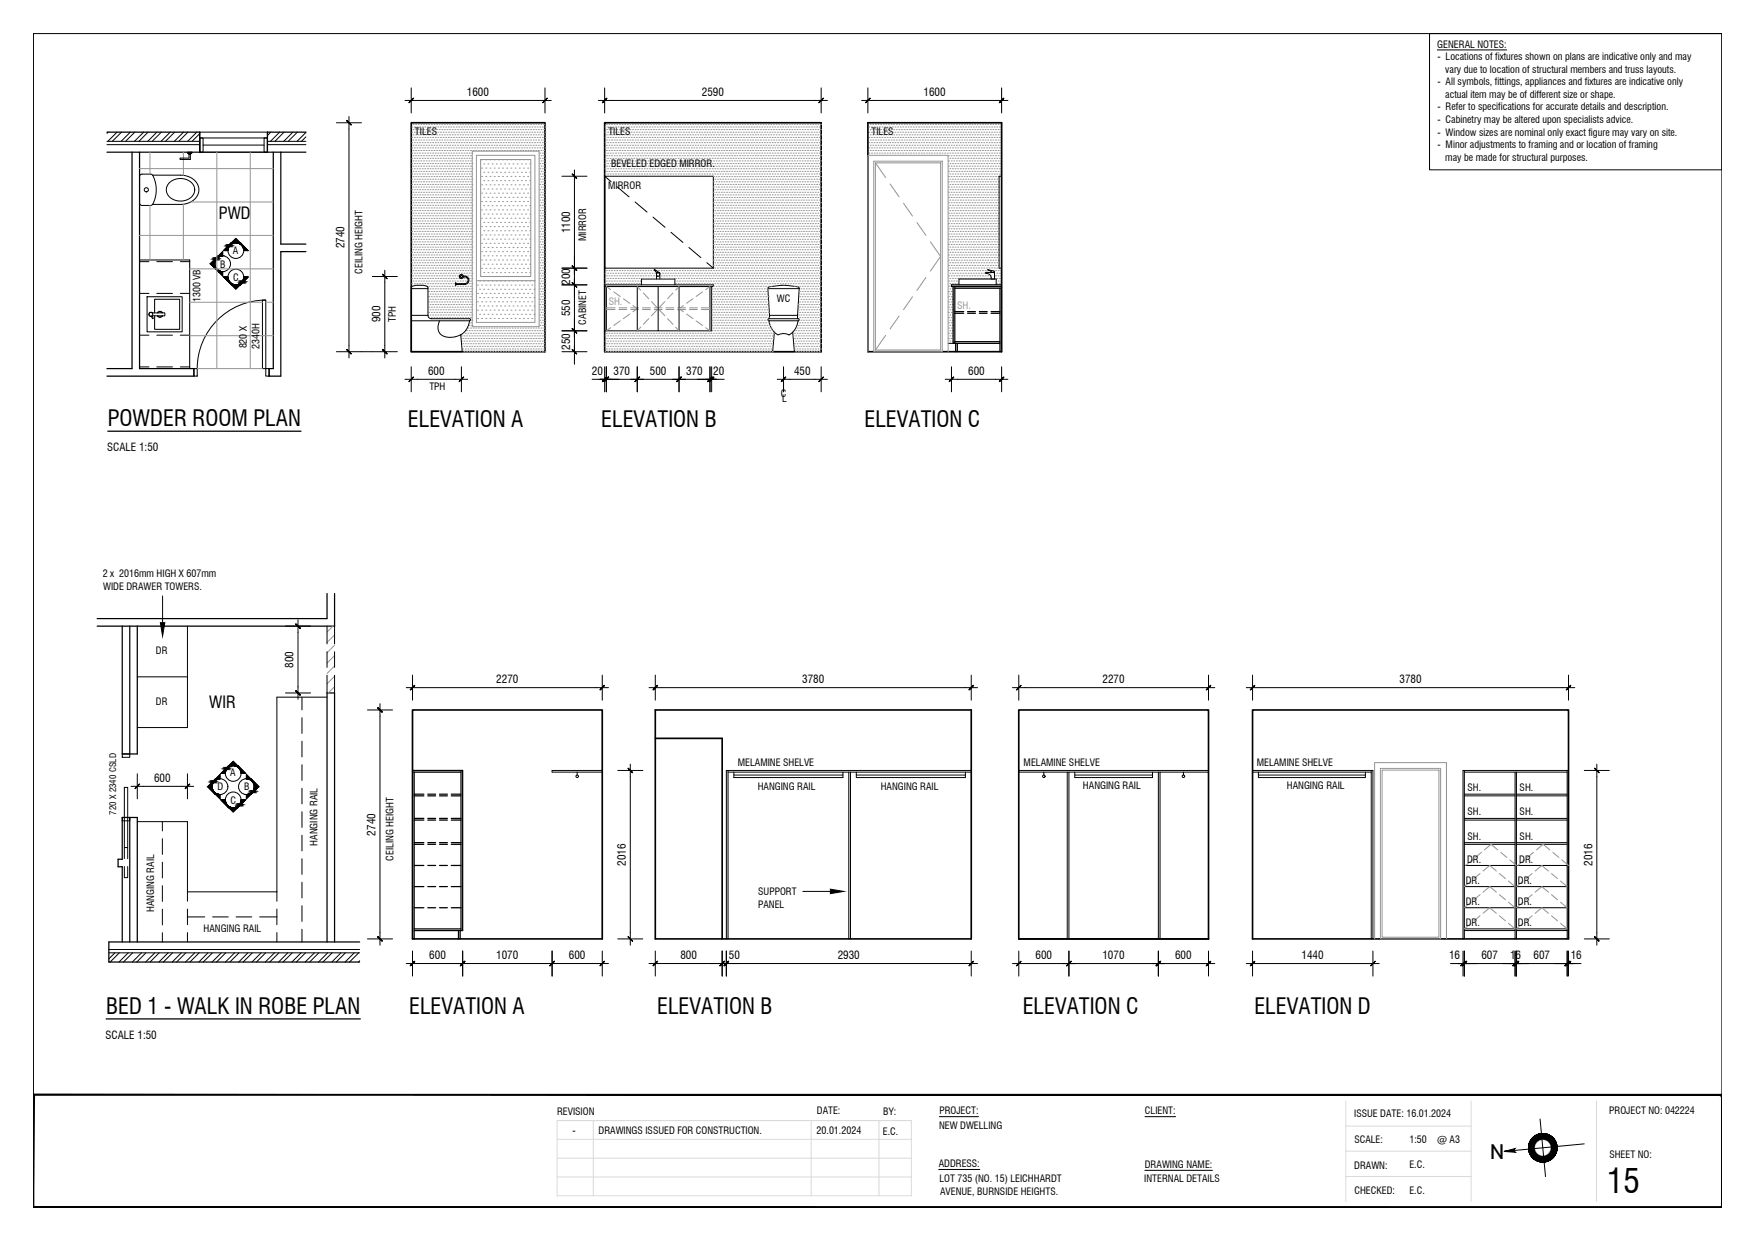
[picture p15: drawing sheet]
<svg xmlns="http://www.w3.org/2000/svg" width="420mm" height="297mm" viewBox="0 0 420 297" stroke-linecap="round" stroke-linejoin="round" font-family="sans-serif">
<defs><g id="words">
<text font-size="8" x="384.5" y="285.6">15</text>
<g font-size="5.3">
<text x="25.8" y="102">POWDER ROOM PLAN</text>
<text x="97.6" y="102.2">ELEVATION A</text>
<text x="143.9" y="102.2">ELEVATION B</text>
<text x="206.8" y="102.2">ELEVATION C</text>
<text x="25.4" y="242.6">BED 1 - WALK IN ROBE PLAN</text>
<text x="97.9" y="242.7">ELEVATION A</text>
<text x="157.2" y="242.7">ELEVATION B</text>
<text x="244.7" y="242.7">ELEVATION C</text>
<text x="300.1" y="242.7">ELEVATION D</text>
</g>
<text font-size="5" x="356.5" y="277.5">N</text>
<g font-size="4">
<text x="52.4" y="52.5">PWD</text>
<text x="50.1" y="169.4">WIR</text>
</g>
<g font-size="2.7">
<text x="111.7" y="23">1600</text>
<text x="167.9" y="23">2590</text>
<text x="221" y="23">1600</text>
<text x="82.4" y="59.4" transform="rotate(-90 82.4 59.4)">2740</text>
<text x="136.4" y="55.9" transform="rotate(-90 136.4 55.9)">1100</text>
<text x="136.4" y="68.2" transform="rotate(-90 136.4 68.2)">200</text>
<text x="91" y="77.2" transform="rotate(-90 91 77.2)">900</text>
<text x="136.4" y="75.7" transform="rotate(-90 136.4 75.7)">550</text>
<text x="136.4" y="83.7" transform="rotate(-90 136.4 83.7)">250</text>
<text x="102.4" y="89.7">600</text>
<text x="141.6" y="89.7">20</text>
<text x="146.8" y="89.7">370</text>
<text x="155.5" y="89.7">500</text>
<text x="164.2" y="89.7">370</text>
<text x="170.7" y="89.7">20</text>
<text x="190" y="89.7">450</text>
<text x="231.7" y="89.7">600</text>
<text x="25.7" y="108">SCALE 1:50</text>
<text x="70.3" y="159.9" transform="rotate(-90 70.3 159.9)">800</text>
<text x="118.7" y="163.5">2270</text>
<text x="191.9" y="163.5">3780</text>
<text x="263.8" y="163.5">2270</text>
<text x="334.9" y="163.5">3780</text>
<text x="36.9" y="187.2">600</text>
<text x="89.9" y="200" transform="rotate(-90 89.9 200)">2740</text>
<text x="149.8" y="207.2" transform="rotate(-90 149.8 207.2)">2016</text>
<text x="381" y="207.2" transform="rotate(-90 381 207.2)">2016</text>
<text x="102.7" y="229.6">600</text>
<text x="118.7" y="229.6">1070</text>
<text x="136.1" y="229.6">600</text>
<text x="162.8" y="229.6">800</text>
<text x="174.4" y="229.6">50</text>
<text x="200.4" y="229.6">2930</text>
<text x="247.8" y="229.6">600</text>
<text x="263.8" y="229.6">1070</text>
<text x="281.2" y="229.6">600</text>
<text x="311.4" y="229.6">1440</text>
<text x="346.7" y="229.6">16</text>
<text x="354.5" y="229.6">607</text>
<text x="361.3" y="229.6">16</text>
<text x="366.9" y="229.6">607</text>
<text x="375.8" y="229.6">16</text>
<text x="25.3" y="248.7">SCALE 1:50</text>
</g>
<g font-size="2.4">
<text x="343.9" y="11.4">GENERAL NOTES:</text>
<text x="343.9" y="14.4">- Locations of fixtures shown on plans are indicative only and may</text>
<text x="345.8" y="17.4">vary due to location of structural members and truss layouts.</text>
<text x="343.9" y="20.4">- All symbols, fittings, appliances and fixtures are indicative only</text>
<text x="345.8" y="23.4">actual item may be of different size or shape.</text>
<text x="343.9" y="26.4">- Refer to specifications for accurate details and description.</text>
<text x="343.9" y="29.5">- Cabinetry may be altered upon specialists advice.</text>
<text x="99.3" y="32.3">TILES</text>
<text x="145.6" y="32.3">TILES</text>
<text x="208.5" y="32.3">TILES</text>
<text x="343.9" y="32.5">- Window sizes are nominal only exact figure may vary on site.</text>
<text x="343.9" y="35.5">- Minor adjustments to framing and or location of framing</text>
<text x="146.2" y="39.9">BEVELED EDGED MIRROR.</text>
<text x="345.8" y="38.5">may be made for structural purposes.</text>
<text x="145.5" y="45.1">MIRROR</text>
<text x="140.2" y="57.7" transform="rotate(-90 140.2 57.7)">MIRROR</text>
<text x="52.6" y="64">B</text>
<text x="55.7" y="60.7">A</text>
<text x="86.7" y="65.5" transform="rotate(-90 86.7 65.5)">CEILING HEIGHT</text>
<text x="55.8" y="67.3">C</text>
<text x="48" y="72.4" transform="rotate(-90 48 72.4)">1300 VB</text>
<text x="94.7" y="77.1" transform="rotate(-90 94.7 77.1)">TPH</text>
<text x="140.3" y="77.7" transform="rotate(-90 140.3 77.7)">CABINET</text>
<text x="185.9" y="72.2">WC</text>
<text x="59.1" y="83.4" transform="rotate(-90 59.1 83.4)">820 X</text>
<text x="62.1" y="83.4" transform="rotate(-90 62.1 83.4)">2340H</text>
<text x="102.8" y="93.4">TPH</text>
<text x="186.8" y="95">C</text>
<text x="187.2" y="96.1">L</text>
<text x="24.6" y="138.2">2 x 2016mm HIGH X 607mm</text>
<text x="24.7" y="141.2">WIDE DRAWER TOWERS.</text>
<text x="37.3" y="156.6">DR</text>
<text x="37.3" y="168.7">DR</text>
<text x="55.1" y="185.8">A</text>
<text x="176.5" y="183.4">MELAMINE SHELVE</text>
<text x="244.9" y="183.4">MELAMINE SHELVE</text>
<text x="300.7" y="183.4">MELAMINE SHELVE</text>
<text x="52" y="189.2">D</text>
<text x="58.4" y="189.2">B</text>
<text x="181.3" y="189">HANGING RAIL</text>
<text x="210.7" y="189">HANGING RAIL</text>
<text x="259.1" y="188.7">HANGING RAIL</text>
<text x="307.9" y="188.7">HANGING RAIL</text>
<text x="351.1" y="189.4">SH.</text>
<text x="363.6" y="189.4">SH.</text>
<text x="55.1" y="192.4">C</text>
<text x="351.1" y="195.2">SH.</text>
<text x="363.6" y="195.2">SH.</text>
<text x="76" y="202.4" transform="rotate(-90 76 202.4)">HANGING RAIL</text>
<text x="351.1" y="201">SH.</text>
<text x="363.6" y="201">SH.</text>
<text x="94.1" y="206" transform="rotate(-90 94.1 206)">CEILING HEIGHT</text>
<text x="351" y="206.5">DR.</text>
<text x="363.5" y="206.5">DR.</text>
<text x="181.4" y="214.3">SUPPORT</text>
<text x="350.7" y="211.6">DR.</text>
<text x="363.2" y="211.6">DR.</text>
<text x="36.9" y="218.4" transform="rotate(-90 36.9 218.4)">HANGING RAIL</text>
<text x="181.4" y="217.3">PANEL</text>
<text x="350.7" y="221.7">DR.</text>
<text x="350.7" y="216.6">DR.</text>
<text x="363.2" y="221.7">DR.</text>
<text x="363.2" y="216.6">DR.</text>
<text x="48.7" y="223.1">HANGING RAIL</text>
<text x="133.3" y="266.8">REVISION</text>
<text x="195.5" y="266.8">DATE:</text>
<text x="211.3" y="266.8">BY:</text>
<text x="224.8" y="266.7">PROJECT:</text>
<text x="274" y="266.7">CLIENT:</text>
<text x="324" y="267.4">ISSUE DATE: 16.01.2024</text>
<text x="385" y="266.7">PROJECT NO: 042224</text>
<text x="137" y="271.5">-</text>
<text x="143.2" y="271.5">DRAWINGS ISSUED FOR CONSTRUCTION.</text>
<text x="195.4" y="271.5">20.01.2024</text>
<text x="211.2" y="271.6">E.C.</text>
<text x="224.7" y="270.3">NEW DWELLING</text>
<text x="324.1" y="273.5">SCALE:</text>
<text x="337.2" y="273.5">1:50</text>
<text x="343.9" y="273.5">@ A3</text>
<text x="224.6" y="279.4">ADDRESS:</text>
<text x="273.9" y="279.6">DRAWING NAME:</text>
<text x="324" y="279.7">DRAWN:</text>
<text x="337.2" y="279.7">E.C.</text>
<text x="385.1" y="277.2">SHEET NO:</text>
<text x="224.8" y="283">LOT 735 (NO. 15) LEICHHARDT</text>
<text x="224.9" y="286.1">AVENUE, BURNSIDE HEIGHTS.</text>
<text x="273.8" y="283">INTERNAL DETAILS</text>
<text x="324.1" y="285.7">CHECKED:</text>
<text x="337.2" y="285.7">E.C.</text>
</g>
<g font-size="2.4" fill="#989898">
<text x="145.6" y="73.1">SH.</text>
<text x="229" y="74">SH.</text>
</g>
<text font-size="2.1" x="27.8" y="195" transform="rotate(-90 27.8 195)">720 X 2340 CSLD</text>
</g></defs>
<!-- layer: XREF1|GRD-LABELS -->
<path d="M25.8 103.2h46.2M25.4 243.9h60.8" fill="none" stroke="#000" stroke-width=".3"/>
<!-- layer: XREF1|GRD-TXTNT -->
<g fill="#000" stroke="#000" stroke-width=".24">
<path d="M56.4 57.1l1.1 1h-2.1zM52.2 65h1.1zM53.3 60.2v1.1h-1.1zM55.4 68.2h2.1l-1.1 1zM51.6 190.2h1zM52.6 185.4v1h-1zM54.8 193.3h2l-1 1.1zM55.8 182.2l1 1h-2zM59 185.4l1 1h-1zM59 190.2h1z"/>
<path d="M53.6 59.9l1 .1zM53.5 60h1.1z"/>
<path d="M53.7 59.8h.9zM53.7 59.8l.9 .1z"/>
<path d="M53.7 59.8h.9zM53.7 59.8h.9z"/>
<path d="M53.8 59.7h.8zM53.7 59.8h.9z"/>
<path d="M53.9 59.6h.7zM53.9 59.6l.7 .1z"/>
<path d="M53.9 59.6h.7zM53.9 59.6h.7z"/>
<path d="M54 59.5h.6zM53.9 59.6h.7z"/>
<path d="M54.1 59.4h.5zM54.1 59.4l.5 .1z"/>
<path d="M54.1 59.4h.6zM54.1 59.4h.5z"/>
<path d="M54.2 59.3h.5zM54.2 59.3l.5 .1z"/>
<path d="M54.3 59.2h.4zM54.3 59.2l.4 .1z"/>
<path d="M54.3 59.2h.4zM54.3 59.2h.4z"/>
<path d="M54.4 59.1h.4zM54.3 59.2h.4z"/>
<path d="M54.4 59.1h.4zM54.4 59.1h.4z"/>
<path d="M54.5 59h.3zM54.4 59.1h.4z"/>
<path d="M54.6 58.9h.3zM54.6 58.9l.2 .1z"/>
<path d="M54.6 58.9h.3zM54.6 58.9h.3z"/>
<path d="M54.7 58.8h.2zM54.7 58.8l.2 .1z"/>
<path d="M54.7 58.8h.3zM54.7 58.8h.2z"/>
<path d="M54.8 58.7h.2zM54.8 58.7l.2 .1z"/>
<path d="M54.8 58.7h.3zM54.8 58.7h.2z"/>
<path d="M54.9 58.6h.2zM54.9 58.6l.2 .1z"/>
<path d="M54.9 58.6h.3zM54.9 58.6h.2z"/>
<path d="M55 58.5h.2zM55 58.5l.2 .1z"/>
<path d="M55 58.5h.3zM55 58.5h.2z"/>
<path d="M55.1 58.4h.2zM55 58.5h.3z"/>
<path d="M55.1 58.4h.3zM55.1 58.4h.2z"/>
<path d="M55.1 58.4h.4zM55.1 58.4h.3z"/>
<path d="M55.2 58.3h.3zM55.1 58.4h.4z"/>
<path d="M55.2 58.3h.4zM55.2 58.3h.3z"/>
<path d="M55.2 58.3h.4zM55.2 58.3h.4z"/>
<path d="M55.3 58.2h.4zM55.3 58.2l.3 .1z"/>
<path d="M55.3 58.2h.5zM55.3 58.2h.4z"/>
<path d="M55.3 58.2h.5zM55.3 58.2h.5z"/>
<path d="M55.3 58.2h.6zM55.3 58.2h.5z"/>
<path d="M55.3 58.2h.7zM55.3 58.2h.6z"/>
<path d="M55.4 58.1h.6zM55.3 58.2h.7z"/>
<path d="M55.4 58.1h.7zM55.4 58.1h.6z"/>
<path d="M55.4 58.1h.8zM55.4 58.1h.7z"/>
<path d="M55.4 58.1h.8zM55.4 58.1h.8z"/>
<path d="M55.4 58.1h.9zM55.4 58.1h.8z"/>
<path d="M55.4 58.1h1zM55.4 58.1h.9z"/>
<path d="M55.4 58.1h1zM55.4 58.1h1z"/>
<path d="M56.4 58.1h1.1zM56.4 58.1h1.1z"/>
<path d="M56.5 58.1h1zM56.5 58.1h1z"/>
<path d="M56.6 58.1h.9zM56.6 58.1h.9z"/>
<path d="M56.6 58.1h.9zM56.6 58.1h.9z"/>
<path d="M56.7 58.1h.8zM56.7 58.1h.8z"/>
<path d="M56.8 58.1h.7zM56.8 58.1h.7z"/>
<path d="M56.8 58.1l.7 .1zM56.8 58.1l.7 .1z"/>
<path d="M56.9 58.2h.6zM56.9 58.2h.6z"/>
<path d="M57 58.2h.6zM57 58.2h.6z"/>
<path d="M57 58.2h.6zM57 58.2h.6z"/>
<path d="M57.1 58.2h.5zM57.1 58.2h.5z"/>
<path d="M57.2 58.2l.4 .1zM57.2 58.2l.4 .1z"/>
<path d="M57.2 58.3h.5zM57.2 58.3h.5z"/>
<path d="M57.3 58.3h.4zM57.3 58.3h.4z"/>
<path d="M57.4 58.3l.3 .1zM57.4 58.3l.3 .1z"/>
<path d="M57.4 58.4h.4zM57.4 58.4h.4z"/>
<path d="M57.5 58.4h.3zM57.5 58.4h.3z"/>
<path d="M57.5 58.4l.4 .1zM57.5 58.4l.4 .1z"/>
<path d="M57.6 58.5h.3zM57.6 58.5h.3z"/>
<path d="M57.6 58.5l.3 .1zM57.6 58.5l.3 .1z"/>
<path d="M57.7 58.6h.3zM57.7 58.6h.3z"/>
<path d="M57.7 58.6l.3 .1zM57.7 58.6l.3 .1z"/>
<path d="M57.8 58.7h.3zM57.8 58.7h.3z"/>
<path d="M57.8 58.7l.3 .1zM57.8 58.7l.3 .1z"/>
<path d="M57.9 58.8h.3zM57.9 58.8h.3z"/>
<path d="M57.9 58.8l.3 .1zM57.9 58.8l.3 .1z"/>
<path d="M58 58.9h.3zM58 58.9h.3z"/>
<path d="M58 58.9l.4 .1zM58 58.9l.4 .1z"/>
<path d="M58 59l.4 .1zM58 59l.4 .1z"/>
<path d="M58.1 59.1h.4zM58.1 59.1h.4z"/>
<path d="M58.1 59.1l.4 .1zM58.1 59.1l.4 .1z"/>
<path d="M58.1 59.2h.5zM58.1 59.2h.5z"/>
<path d="M58.2 59.2l.5 .1zM58.2 59.2l.5 .1z"/>
<path d="M58.2 59.3l.5 .1zM58.2 59.3l.5 .1z"/>
<path d="M58.2 59.4h.6zM58.2 59.4h.6z"/>
<path d="M58.2 59.4l.7 .1zM58.2 59.4l.7 .1z"/>
<path d="M58.3 59.5l.6 .1zM58.3 59.5l.6 .1z"/>
<path d="M58.3 59.6h.7zM58.3 59.6h.7z"/>
<path d="M58.3 59.6l.8 .1zM58.3 59.6l.8 .1z"/>
<path d="M58.3 59.7l.8 .1zM58.3 59.7l.8 .1z"/>
<path d="M58.3 59.8h.9zM58.3 59.8h.9z"/>
<path d="M58.3 59.8l1 .1zM58.3 59.8l1 .1z"/>
<path d="M58.3 59.9l1 .1zM58.3 59.9l1 .1z"/>
<path d="M50.4 63.1l1 .1zM50.4 63.1l1 .1z"/>
<path d="M50.4 63.1h1zM50.4 63.1h1z"/>
<path d="M50.4 63.2l1 .1zM50.4 63.2l1 .1z"/>
<path d="M50.5 63h.9zM50.5 63l.9 .1z"/>
<path d="M50.5 63.3h.9zM50.5 63.3h.9z"/>
<path d="M50.6 62.9h.8zM50.6 62.9l.8 .1z"/>
<path d="M50.6 63.3l.8 .1zM50.6 63.3l.8 .1z"/>
<path d="M50.6 62.9h.8zM50.6 62.9h.8z"/>
<path d="M50.6 63.4l.8 .1zM50.6 63.4l.8 .1z"/>
<path d="M50.7 62.8h.7zM50.7 62.8l.7 .1z"/>
<path d="M50.7 63.5h.7zM50.7 63.5h.7z"/>
<path d="M50.8 62.7h.6zM50.8 62.7l.6 .1z"/>
<path d="M50.8 63.5l.7 .1zM50.8 63.5l.7 .1z"/>
<path d="M50.8 62.7h.7zM50.8 62.7h.6z"/>
<path d="M50.8 63.6l.7 .1zM50.8 63.6l.7 .1z"/>
<path d="M50.9 62.6h.6zM50.9 62.6l.6 .1z"/>
<path d="M50.9 63.7h.6zM50.9 63.7h.6z"/>
<path d="M51 62.5h.5zM51 62.5l.5 .1z"/>
<path d="M51 63.7l.5 .1zM51 63.7l.5 .1z"/>
<path d="M51 62.5h.5zM51 62.5h.5z"/>
<path d="M51 63.8l.5 .1zM51 63.8l.5 .1z"/>
<path d="M51.1 62.4h.4zM51.1 62.4l.4 .1z"/>
<path d="M51.1 63.9h.5zM51.1 63.9h.5z"/>
<path d="M51.2 62.3h.4zM51.1 62.4h.4z"/>
<path d="M51.2 63.9l.4 .1zM51.2 63.9l.4 .1z"/>
<path d="M51.2 62.3h.4zM51.2 62.3h.4z"/>
<path d="M51.2 64l.4 .1zM51.2 64l.4 .1z"/>
<path d="M51.3 62.2h.3zM51.3 62.2l.3 .1z"/>
<path d="M51.3 64.1h.4zM51.3 64.1h.4z"/>
<path d="M51.3 62.2h.4zM51.3 62.2h.3z"/>
<path d="M51.3 64.1l.4 .1zM51.3 64.1l.4 .1z"/>
<path d="M51.4 62.1h.3zM51.4 62.1l.3 .1z"/>
<path d="M51.4 64.2h.3zM51.4 64.2h.3z"/>
<path d="M51.5 62h.2zM51.5 62l.2 .1z"/>
<path d="M51.5 64.2l.3 .1zM51.5 64.2l.3 .1z"/>
<path d="M51.5 62h.3zM51.5 62h.2z"/>
<path d="M51.5 64.3h.3zM51.5 64.3h.3z"/>
<path d="M51.6 61.9h.2zM51.6 61.9l.2 .1z"/>
<path d="M51.6 64.3l.3 .1zM51.6 64.3l.3 .1z"/>
<path d="M51.6 61.9h.3zM51.6 61.9h.2z"/>
<path d="M51.6 64.4h.3zM51.6 64.4h.3z"/>
<path d="M51.7 61.8h.2zM51.6 61.9h.3z"/>
<path d="M51.7 64.4l.3 .1zM51.7 64.4l.3 .1z"/>
<path d="M51.7 61.8h.3zM51.7 61.8h.2z"/>
<path d="M51.7 64.5h.3zM51.7 64.5h.3z"/>
<path d="M51.8 61.7h.2zM51.8 61.7l.2 .1z"/>
<path d="M51.8 64.5l.3 .1zM51.8 64.5l.3 .1z"/>
<path d="M51.8 61.7h.3zM51.8 61.7h.2z"/>
<path d="M51.8 64.6h.3zM51.8 64.6h.3z"/>
<path d="M51.9 61.6h.2zM51.9 61.6l.2 .1z"/>
<path d="M51.9 64.6l.3 .1zM51.9 64.6l.3 .1z"/>
<path d="M51.9 61.6h.3zM51.9 61.6h.2z"/>
<path d="M51.9 64.7h.3zM51.9 64.7h.3z"/>
<path d="M51.9 61.6h.3zM51.9 61.6h.3z"/>
<path d="M51.9 64.7h.4zM51.9 64.7h.4z"/>
<path d="M52.2 65h1.1zM52.2 65h1.1v1z"/>
<path d="M52 61.5h.3zM52 61.5l.2 .1z"/>
<path d="M52 64.7l.4 .1zM52 64.7l.4 .1z"/>
<path d="M52 61.5h.4zM52 61.5h.3z"/>
<path d="M52 64.8h.4zM52 64.8h.4z"/>
<path d="M52 61.5h.4zM52 61.5h.4z"/>
<path d="M52 64.8h.5zM52 64.8h.5z"/>
<path d="M52.1 61.4h.4zM52.1 61.4l.3 .1z"/>
<path d="M52.1 64.8l.4 .1zM52.1 64.8l.4 .1z"/>
<path d="M52.1 61.4h.4zM52.1 61.4h.4z"/>
<path d="M52.1 64.9h.5zM52.1 64.9h.5z"/>
<path d="M52.1 61.4h.5zM52.1 61.4h.4z"/>
<path d="M52.1 64.9h.6zM52.1 64.9h.6z"/>
<path d="M52.1 61.4h.6zM52.1 61.4h.5z"/>
<path d="M52.1 64.9h.6zM52.1 64.9h.6z"/>
<path d="M52.2 61.3h.5zM52.2 61.3l.5 .1z"/>
<path d="M52.2 64.9l.6 .1zM52.2 64.9l.6 .1z"/>
<path d="M52.2 61.3h.6zM52.2 61.3h.5z"/>
<path d="M52.2 65h.7zM52.2 65h.7z"/>
<path d="M52.2 61.3h.7zM52.2 61.3h.6z"/>
<path d="M52.2 65h.7zM52.2 65h.7z"/>
<path d="M52.2 61.3h.7zM52.2 61.3h.7z"/>
<path d="M52.2 65h.8zM52.2 65h.8z"/>
<path d="M52.2 61.3h.8zM52.2 61.3h.7z"/>
<path d="M52.2 65h.9zM52.2 65h.9z"/>
<path d="M52.2 61.3h.9zM52.2 61.3h.8z"/>
<path d="M52.2 65h.9zM52.2 65h.9z"/>
<path d="M52.2 61.3h.9zM52.2 61.3h.9z"/>
<path d="M52.2 65h1zM52.2 65h1z"/>
<path d="M52.2 61.3h1zM52.2 61.3h.9z"/>
<path d="M52.2 61.3h1.1zM52.2 61.3h1z"/>
<path d="M53.5 66.3l1.1 .1zM53.5 66.3l1.1 .1z"/>
<path d="M53.6 66.4h1zM53.6 66.4h1z"/>
<path d="M53.7 66.4l.9 .1zM53.7 66.4l.9 .1z"/>
<path d="M53.7 66.5l.9 .1zM53.7 66.5l.9 .1z"/>
<path d="M53.8 66.6h.8zM53.8 66.6h.8z"/>
<path d="M53.9 66.6l.7 .1zM53.9 66.6l.7 .1z"/>
<path d="M53.9 66.7l.7 .1zM53.9 66.7l.7 .1z"/>
<path d="M54 66.8h.6zM54 66.8h.6z"/>
<path d="M54.1 66.8l.6 .1zM54.1 66.8l.6 .1z"/>
<path d="M54.1 66.9l.6 .1zM54.1 66.9l.6 .1z"/>
<path d="M54.2 67h.5zM54.2 67h.5z"/>
<path d="M54.3 67l.4 .1zM54.3 67l.4 .1z"/>
<path d="M54.3 67.1l.5 .1zM54.3 67.1l.5 .1z"/>
<path d="M54.4 67.2h.4zM54.4 67.2h.4z"/>
<path d="M54.4 67.2l.4 .1zM54.4 67.2l.4 .1z"/>
<path d="M54.5 67.3h.4zM54.5 67.3h.4z"/>
<path d="M54.6 67.3l.3 .1zM54.6 67.3l.3 .1z"/>
<path d="M54.6 67.4h.3zM54.6 67.4h.3z"/>
<path d="M54.7 67.4l.3 .1zM54.7 67.4l.3 .1z"/>
<path d="M54.7 67.5l.3 .1zM54.7 67.5l.3 .1z"/>
<path d="M54.8 67.6h.3zM54.8 67.6h.3z"/>
<path d="M54.8 67.6l.3 .1zM54.8 67.6l.3 .1z"/>
<path d="M54.9 67.7h.3zM54.9 67.7h.3z"/>
<path d="M54.9 67.7h.3zM54.9 67.7h.3z"/>
<path d="M55 67.7l.3 .1zM55 67.7l.3 .1z"/>
<path d="M55 67.8h.3zM55 67.8h.3z"/>
<path d="M55.1 67.8l.3 .1zM55.1 67.8l.3 .1z"/>
<path d="M55.1 67.9h.4zM55.1 67.9h.4z"/>
<path d="M55.1 67.9h.4zM55.1 67.9h.4z"/>
<path d="M55.2 67.9l.4 .1zM55.2 67.9l.4 .1z"/>
<path d="M55.2 68h.4zM55.2 68h.4z"/>
<path d="M55.2 68h.5zM55.2 68h.5z"/>
<path d="M55.3 68l.5 .1zM55.3 68l.5 .1z"/>
<path d="M55.3 68.1h.5zM55.3 68.1h.5z"/>
<path d="M55.3 68.1h.6zM55.3 68.1h.6z"/>
<path d="M55.3 68.1h.7zM55.3 68.1h.7z"/>
<path d="M55.3 68.1h.7zM55.3 68.1h.7z"/>
<path d="M55.4 68.1h.7zM55.4 68.1h.7z"/>
<path d="M55.4 68.1l.8 .1zM55.4 68.1l.8 .1z"/>
<path d="M55.4 68.2h.8zM55.4 68.2h.8z"/>
<path d="M55.4 68.2h.9zM55.4 68.2h.9z"/>
<path d="M55.4 68.2h1zM55.4 68.2h1z"/>
<path d="M55.4 68.2h1zM55.4 68.2h1z"/>
<path d="M56.5 68.2h1zM56.4 68.2h1.1z"/>
<path d="M56.6 68.2h.9zM56.5 68.2h1z"/>
<path d="M56.6 68.2h.9zM56.6 68.2h.9z"/>
<path d="M56.7 68.2h.8zM56.6 68.2h.9z"/>
<path d="M56.8 68.1h.7zM56.7 68.2h.8z"/>
<path d="M56.8 68.1h.7zM56.8 68.1h.7z"/>
<path d="M56.9 68.1h.6zM56.8 68.1h.7z"/>
<path d="M57 68.1h.5zM56.9 68.1h.6z"/>
<path d="M57 68.1h.6zM57 68.1h.5z"/>
<path d="M57.1 68.1h.5zM57 68.1h.6z"/>
<path d="M57.2 68h.4zM57.1 68.1h.5z"/>
<path d="M57.2 68h.4zM57.2 68h.4z"/>
<path d="M57.3 68h.4zM57.2 68h.4z"/>
<path d="M57.4 67.9h.3zM57.3 68h.4z"/>
<path d="M57.4 67.9h.3zM57.4 67.9h.3z"/>
<path d="M57.5 67.9h.3zM57.4 67.9h.3z"/>
<path d="M57.5 67.8h.3zM57.5 67.9h.3z"/>
<path d="M57.6 67.8h.3zM57.5 67.8h.3z"/>
<path d="M57.6 67.7h.3zM57.6 67.8h.3z"/>
<path d="M57.7 67.7h.2zM57.6 67.7h.3z"/>
<path d="M57.7 67.7h.3zM57.7 67.7h.2z"/>
<path d="M57.8 67.6h.2zM57.7 67.7h.3z"/>
<path d="M57.8 67.6h.3zM57.8 67.6h.2z"/>
<path d="M57.9 67.5h.2zM57.9 67.5l.2 .1z"/>
<path d="M57.9 67.4h.3zM57.9 67.4l.2 .1z"/>
<path d="M58 67.4h.2zM58 67.4h.2z"/>
<path d="M58 67.3h.3zM58 67.3l.2 .1z"/>
<path d="M58 67.3h.4zM58 67.3h.3z"/>
<path d="M58.1 67.2h.3zM58.1 67.2l.3 .1z"/>
<path d="M58.1 67.2h.4zM58.1 67.2h.3z"/>
<path d="M58.1 67.1h.4zM58.1 67.1l.4 .1z"/>
<path d="M58.2 67h.4zM58.2 67l.3 .1z"/>
<path d="M58.2 67h.5zM58.2 67h.4z"/>
<path d="M58.2 66.9h.5zM58.2 66.9l.5 .1z"/>
<path d="M58.2 66.8h.6zM58.2 66.8l.5 .1z"/>
<path d="M58.3 66.8h.6zM58.3 66.8h.5z"/>
<path d="M58.3 66.7h.6zM58.3 66.7l.6 .1z"/>
<path d="M58.3 66.6h.7zM58.3 66.6l.6 .1z"/>
<path d="M58.3 66.6h.8zM58.3 66.6h.7z"/>
<path d="M58.3 66.5h.8zM58.3 66.5l.8 .1z"/>
<path d="M58.3 66.4h.9zM58.3 66.4l.8 .1z"/>
<path d="M58.3 66.4h1zM58.3 66.4h.9z"/>
<path d="M58.3 66.3h1zM58.3 66.3l1 .1z"/>
<path d="M49.7 188.3l1.1 .1zM49.7 188.3l1.1 .1z"/>
<path d="M49.8 188.2l1 .1zM49.8 188.2l1 .1z"/>
<path d="M49.8 188.4h1zM49.8 188.4h1z"/>
<path d="M49.9 188.2h.9zM49.9 188.2h.9z"/>
<path d="M49.9 188.4l.9 .1zM49.9 188.4l.9 .1z"/>
<path d="M49.9 188.1h.9zM49.9 188.1l.9 .1z"/>
<path d="M49.9 188.5l.9 .1zM49.9 188.5l.9 .1z"/>
<path d="M50 188h.8zM50 188l.8 .1z"/>
<path d="M50 188.6h.8zM50 188.6h.8z"/>
<path d="M50.1 187.9h.7zM50.1 187.9l.7 .1z"/>
<path d="M50.1 188.6l.7 .1zM50.1 188.6l.7 .1z"/>
<path d="M50.1 187.9h.7zM50.1 187.9h.7z"/>
<path d="M50.1 188.7l.7 .1zM50.1 188.7l.7 .1z"/>
<path d="M50.2 187.8h.6zM50.2 187.8l.6 .1z"/>
<path d="M50.2 188.8h.6zM50.2 188.8h.6z"/>
<path d="M50.3 187.7h.5zM50.3 187.7l.5 .1z"/>
<path d="M50.3 188.8l.6 .1zM50.3 188.8l.6 .1z"/>
<path d="M50.3 187.7h.6zM50.3 187.7h.5z"/>
<path d="M50.3 188.9l.6 .1zM50.3 188.9l.6 .1z"/>
<path d="M50.4 187.6h.5zM50.4 187.6l.5 .1z"/>
<path d="M50.4 189h.5zM50.4 189h.5z"/>
<path d="M50.5 187.6h.4zM50.4 187.6h.5z"/>
<path d="M50.5 189l.4 .1zM50.5 189l.4 .1z"/>
<path d="M50.5 187.5h.4zM50.5 187.5l.4 .1z"/>
<path d="M50.5 189.1h.5zM50.5 189.1h.5z"/>
<path d="M50.6 187.4h.4zM50.6 187.4l.3 .1z"/>
<path d="M50.6 189.1l.4 .1zM50.6 189.1l.4 .1z"/>
<path d="M50.7 187.4h.3zM50.7 187.4h.3z"/>
<path d="M50.7 189.2l.3 .1zM50.7 189.2l.3 .1z"/>
<path d="M50.7 187.3h.3zM50.7 187.3l.3 .1z"/>
<path d="M50.7 189.3h.4zM50.7 189.3h.4z"/>
<path d="M50.8 187.3h.3zM50.7 187.3h.3z"/>
<path d="M50.8 189.3l.3 .1zM50.8 189.3l.3 .1z"/>
<path d="M50.8 187.2h.3zM50.8 187.2l.3 .1z"/>
<path d="M50.8 189.4h.4zM50.8 189.4h.4z"/>
<path d="M50.9 187.1h.3zM50.8 187.2h.3z"/>
<path d="M50.9 189.4l.3 .1zM50.9 189.4l.3 .1z"/>
<path d="M50.9 187.1h.3zM50.9 187.1h.3z"/>
<path d="M50.9 189.5h.3zM50.9 189.5h.3z"/>
<path d="M51 187h.2zM51 187l.2 .1z"/>
<path d="M51 189.5l.3 .1zM51 189.5l.3 .1z"/>
<path d="M51 187h.3zM51 187h.2z"/>
<path d="M51 189.6h.3zM51 189.6h.3z"/>
<path d="M51.1 186.9h.2zM51.1 186.9l.2 .1z"/>
<path d="M51.1 189.6l.3 .1zM51.1 189.6l.3 .1z"/>
<path d="M51.1 186.9h.3zM51.1 186.9h.2z"/>
<path d="M51.1 189.7h.3zM51.1 189.7h.3z"/>
<path d="M51.2 186.8h.2zM51.2 186.8l.2 .1z"/>
<path d="M51.2 189.7l.3 .1zM51.2 189.7l.3 .1z"/>
<path d="M51.2 186.8h.3zM51.2 186.8h.2z"/>
<path d="M51.2 189.8h.3zM51.2 189.8h.3z"/>
<path d="M51.3 186.8h.2zM51.3 186.8h.2z"/>
<path d="M51.3 189.8l.3 .1zM51.3 189.8l.3 .1z"/>
<path d="M51.3 186.7h.3zM51.3 186.7l.2 .1z"/>
<path d="M51.3 189.9h.4zM51.3 189.9h.4z"/>
<path d="M51.6 190.2h1zM51.6 190.2h1v1z"/>
<path d="M51.3 186.7h.4zM51.3 186.7h.3z"/>
<path d="M51.3 189.9h.4zM51.3 189.9h.4z"/>
<path d="M51.4 186.6h.3zM51.4 186.6l.3 .1z"/>
<path d="M51.4 189.9l.4 .1zM51.4 189.9l.4 .1z"/>
<path d="M51.4 186.6h.4zM51.4 186.6h.3z"/>
<path d="M51.4 190h.4zM51.4 190h.4z"/>
<path d="M51.4 186.6h.4zM51.4 186.6h.4z"/>
<path d="M51.4 190h.5zM51.4 190h.5z"/>
<path d="M51.5 186.6h.4zM51.4 186.6h.4z"/>
<path d="M51.5 190h.5zM51.5 190h.5z"/>
<path d="M51.5 186.5h.5zM51.5 186.5l.4 .1z"/>
<path d="M51.5 190l.5 .1zM51.5 190l.5 .1z"/>
<path d="M51.5 186.5h.5zM51.5 186.5h.5z"/>
<path d="M51.5 190.1h.6zM51.5 190.1h.6z"/>
<path d="M51.5 186.5h.6zM51.5 186.5h.5z"/>
<path d="M51.5 190.1h.7zM51.5 190.1h.7z"/>
<path d="M51.5 186.5h.7zM51.5 186.5h.6z"/>
<path d="M51.5 190.1h.7zM51.5 190.1h.7z"/>
<path d="M51.6 186.5h.6zM51.6 186.5h.6z"/>
<path d="M51.6 190.1h.7zM51.6 190.1h.7z"/>
<path d="M51.6 186.4h.7zM51.6 186.4l.6 .1z"/>
<path d="M51.6 190.1l.8 .1zM51.6 190.1l.8 .1z"/>
<path d="M51.6 186.4h.8zM51.6 186.4h.7z"/>
<path d="M51.6 190.2h.8zM51.6 190.2h.8z"/>
<path d="M51.6 186.4h.8zM51.6 186.4h.8z"/>
<path d="M51.6 190.2h.9zM51.6 190.2h.9z"/>
<path d="M51.6 186.4h.9zM51.6 186.4h.8z"/>
<path d="M51.6 190.2h1zM51.6 190.2h1z"/>
<path d="M51.6 186.4h1zM51.6 186.4h.9z"/>
<path d="M51.6 186.4h1zM51.6 186.4h1z"/>
<path d="M52.9 191.4l1 .1zM52.9 191.4l1 .1z"/>
<path d="M53 191.5l.9 .1zM53 191.5l.9 .1z"/>
<path d="M53 185.1h.9zM53 185.1h.9z"/>
<path d="M53 191.6l.9 .1zM53 191.6l.9 .1z"/>
<path d="M53 185h.9zM53 185l.9 .1z"/>
<path d="M53.1 191.7h.8zM53.1 191.7h.8z"/>
<path d="M53.1 184.9h.8zM53.1 184.9l.8 .1z"/>
<path d="M53.2 191.7l.7 .1zM53.2 191.7l.7 .1z"/>
<path d="M53.2 184.9h.7zM53.2 184.9h.7z"/>
<path d="M53.2 191.8l.8 .1zM53.2 191.8l.8 .1z"/>
<path d="M53.2 184.8h.7zM53.2 184.8l.7 .1z"/>
<path d="M53.3 191.9h.7zM53.3 191.9h.7z"/>
<path d="M53.3 184.7h.7zM53.3 184.7l.6 .1z"/>
<path d="M53.4 191.9l.6 .1zM53.4 191.9l.6 .1z"/>
<path d="M53.4 184.7h.6zM53.4 184.7h.6z"/>
<path d="M53.4 192l.6 .1zM53.4 192l.6 .1z"/>
<path d="M53.4 184.6h.6zM53.4 184.6l.6 .1z"/>
<path d="M53.5 192.1h.5zM53.5 192.1h.5z"/>
<path d="M53.5 184.5h.5zM53.4 184.6h.6z"/>
<path d="M53.6 192.1l.5 .1zM53.6 192.1l.5 .1z"/>
<path d="M53.6 184.5h.4zM53.6 184.5h.4z"/>
<path d="M53.6 192.2h.5zM53.6 192.2h.5z"/>
<path d="M53.6 184.4h.5zM53.6 184.4l.4 .1z"/>
<path d="M53.7 192.2l.4 .1zM53.7 192.2l.4 .1z"/>
<path d="M53.7 184.3h.4zM53.7 184.3l.4 .1z"/>
<path d="M53.7 192.3l.5 .1zM53.7 192.3l.5 .1z"/>
<path d="M53.7 184.3h.4zM53.7 184.3h.4z"/>
<path d="M53.8 192.4h.4zM53.8 192.4h.4z"/>
<path d="M53.8 184.2h.4zM53.8 184.2l.3 .1z"/>
<path d="M53.9 192.4l.3 .1zM53.9 192.4l.3 .1z"/>
<path d="M53.9 184.2h.3zM53.9 184.2h.3z"/>
<path d="M53.9 192.5h.4zM53.9 192.5h.4z"/>
<path d="M53.9 184.1h.3zM53.9 184.1l.3 .1z"/>
<path d="M54 192.5l.3 .1zM54 192.5l.3 .1z"/>
<path d="M54 184h.3zM54 184l.2 .1z"/>
<path d="M54 192.6l.4 .1zM54 192.6l.4 .1z"/>
<path d="M54 184h.3zM54 184h.3z"/>
<path d="M54.1 192.7h.3zM54.1 192.7h.3z"/>
<path d="M54.1 183.9h.3zM54.1 183.9l.2 .1z"/>
<path d="M54.1 192.7l.3 .1zM54.1 192.7l.3 .1z"/>
<path d="M54.1 183.9h.3zM54.1 183.9h.3z"/>
<path d="M54.2 192.8h.3zM54.2 192.8h.3z"/>
<path d="M54.2 183.8h.2zM54.2 183.8l.2 .1z"/>
<path d="M54.2 192.8l.3 .1zM54.2 192.8l.3 .1z"/>
<path d="M54.2 183.8h.3zM54.2 183.8h.2z"/>
<path d="M54.3 192.9h.3zM54.3 192.9h.3z"/>
<path d="M54.3 183.7h.2zM54.3 183.7l.2 .1z"/>
<path d="M54.3 192.9h.4zM54.3 192.9h.4z"/>
<path d="M54.3 183.7h.3zM54.3 183.7h.2z"/>
<path d="M54.4 192.9l.3 .1zM54.4 192.9l.3 .1z"/>
<path d="M54.4 183.6h.3zM54.4 183.6l.2 .1z"/>
<path d="M54.4 193h.4zM54.4 193h.4z"/>
<path d="M54.4 183.6h.3zM54.4 183.6h.3z"/>
<path d="M54.5 193l.3 .1zM54.5 193l.3 .1z"/>
<path d="M54.5 183.6h.3zM54.5 183.6h.2z"/>
<path d="M54.5 193.1h.4zM54.5 193.1h.4z"/>
<path d="M54.5 183.5h.3zM54.5 183.5l.3 .1z"/>
<path d="M54.5 193.1h.4zM54.5 193.1h.4z"/>
<path d="M54.5 183.5h.4zM54.5 183.5h.3z"/>
<path d="M54.6 193.1l.4 .1zM54.6 193.1l.4 .1z"/>
<path d="M54.6 183.5h.3zM54.6 183.5h.3z"/>
<path d="M54.6 193.2h.5zM54.6 193.2h.5z"/>
<path d="M54.6 183.4h.4zM54.6 183.4l.3 .1z"/>
<path d="M54.6 193.2h.5zM54.6 193.2h.5z"/>
<path d="M54.6 183.4h.5zM54.6 183.4h.4z"/>
<path d="M54.6 193.2h.6zM54.6 193.2h.6z"/>
<path d="M54.6 183.4h.5zM54.6 183.4h.5z"/>
<path d="M54.7 193.2l.6 .1zM54.7 193.2l.6 .1z"/>
<path d="M54.7 183.3h.5zM54.7 183.3l.4 .1z"/>
<path d="M54.7 193.3h.6zM54.7 193.3h.6z"/>
<path d="M54.7 183.3h.6zM54.7 183.3h.5z"/>
<path d="M54.7 193.3h.7zM54.7 193.3h.7z"/>
<path d="M54.7 183.3h.6zM54.7 183.3h.6z"/>
<path d="M54.7 193.3h.8zM54.7 193.3h.8z"/>
<path d="M54.7 183.3h.7zM54.7 183.3h.6z"/>
<path d="M54.7 193.3h.8zM54.7 193.3h.8z"/>
<path d="M54.7 183.3h.8zM54.7 183.3h.7z"/>
<path d="M54.8 193.3h.8zM54.8 193.3h.8z"/>
<path d="M54.8 183.3h.7zM54.8 183.3h.7z"/>
<path d="M54.8 193.3h.9zM54.8 193.3h.9z"/>
<path d="M54.8 183.3h.8zM54.8 183.3h.7z"/>
<path d="M54.8 193.3h.9zM54.8 193.3h.9z"/>
<path d="M54.8 183.3h.9zM54.8 183.3h.8z"/>
<path d="M54.8 193.3h1zM54.8 193.3h1z"/>
<path d="M54.8 183.3h.9zM54.8 183.3h.9z"/>
<path d="M54.8 183.2h1zM54.8 183.2l.9 .1z"/>
<path d="M55.8 183.2l1 .1zM55.8 183.2l1 .1z"/>
<path d="M55.9 193.3h.9zM55.8 193.3h1z"/>
<path d="M55.9 183.3h.9zM55.9 183.3h.9z"/>
<path d="M55.9 193.3h.9zM55.9 193.3h.9z"/>
<path d="M55.9 183.3h.9zM55.9 183.3h.9z"/>
<path d="M56 193.3h.8zM55.9 193.3h.9z"/>
<path d="M56 183.3h.8zM56 183.3h.8z"/>
<path d="M56.1 193.3h.7zM56 193.3h.8z"/>
<path d="M56.1 183.3h.8zM56.1 183.3h.8z"/>
<path d="M56.1 193.3h.8zM56.1 193.3h.7z"/>
<path d="M56.1 183.3h.8zM56.1 183.3h.8z"/>
<path d="M56.2 193.3h.7zM56.1 193.3h.8z"/>
<path d="M56.2 183.3h.7zM56.2 183.3h.7z"/>
<path d="M56.3 193.3h.6zM56.2 193.3h.7z"/>
<path d="M56.3 183.3h.6zM56.3 183.3h.6z"/>
<path d="M56.3 193.3h.6zM56.3 193.3h.6z"/>
<path d="M56.3 183.3h.6zM56.3 183.3h.6z"/>
<path d="M56.4 193.2h.5zM56.3 193.3h.6z"/>
<path d="M56.4 183.3l.6 .1zM56.4 183.3l.6 .1z"/>
<path d="M56.5 193.2h.5zM56.4 193.2h.5z"/>
<path d="M56.5 183.4h.5zM56.5 183.4h.5z"/>
<path d="M56.5 193.2h.5zM56.5 193.2h.5z"/>
<path d="M56.5 183.4h.5zM56.5 183.4h.5z"/>
<path d="M56.6 193.2h.4zM56.5 193.2h.5z"/>
<path d="M56.6 183.4l.4 .1zM56.6 183.4l.4 .1z"/>
<path d="M56.7 193.1h.3zM56.6 193.2h.4z"/>
<path d="M56.7 183.5h.4zM56.7 183.5h.4z"/>
<path d="M56.7 193.1h.4zM56.7 193.1h.3z"/>
<path d="M56.7 183.5h.4zM56.7 183.5h.4z"/>
<path d="M56.8 193.1h.3zM56.7 193.1h.4z"/>
<path d="M56.8 183.5l.3 .1zM56.8 183.5l.3 .1z"/>
<path d="M56.8 193h.3zM56.8 193.1h.3z"/>
<path d="M56.8 183.6h.4zM56.8 183.6h.4z"/>
<path d="M56.9 193h.3zM56.8 193h.3z"/>
<path d="M56.9 183.6h.3zM56.9 183.6h.3z"/>
<path d="M56.9 192.9h.3zM56.9 193h.3z"/>
<path d="M56.9 183.6l.4 .1zM56.9 183.6l.4 .1z"/>
<path d="M57 192.9h.3zM56.9 192.9h.3z"/>
<path d="M57 183.7h.3zM57 183.7h.3z"/>
<path d="M57.1 192.9h.2zM57 192.9h.3z"/>
<path d="M57.1 183.7l.3 .1zM57.1 183.7l.3 .1z"/>
<path d="M57.1 192.8h.3zM57.1 192.9h.2z"/>
<path d="M57.1 183.8h.3zM57.1 183.8h.3z"/>
<path d="M57.2 192.8h.2zM57.1 192.8h.3z"/>
<path d="M57.2 183.8l.3 .1zM57.2 183.8l.3 .1z"/>
<path d="M57.2 192.7h.3zM57.2 192.7l.2 .1z"/>
<path d="M57.2 183.9h.3zM57.2 183.9h.3z"/>
<path d="M57.2 192.7h.3zM57.2 192.7h.3z"/>
<path d="M57.2 183.9l.4 .1zM57.2 183.9l.4 .1z"/>
<path d="M57.3 192.6h.3zM57.3 192.6l.2 .1z"/>
<path d="M57.3 184h.3zM57.3 184h.3z"/>
<path d="M57.3 192.5h.3zM57.3 192.5l.3 .1z"/>
<path d="M57.3 184l.4 .1zM57.3 184l.4 .1z"/>
<path d="M57.4 192.5h.3zM57.4 192.5h.2z"/>
<path d="M57.4 184.1l.3 .1zM57.4 184.1l.3 .1z"/>
<path d="M57.4 192.4h.3zM57.4 192.4l.3 .1z"/>
<path d="M57.4 184.2h.4zM57.4 184.2h.4z"/>
<path d="M57.4 192.4h.4zM57.4 192.4h.3z"/>
<path d="M57.4 184.2l.5 .1zM57.4 184.2l.5 .1z"/>
<path d="M57.5 192.3h.4zM57.5 192.3l.3 .1z"/>
<path d="M57.5 184.3h.4zM57.5 184.3h.4z"/>
<path d="M57.5 192.2h.4zM57.5 192.2l.4 .1z"/>
<path d="M57.5 184.3l.5 .1zM57.5 184.3l.5 .1z"/>
<path d="M57.5 192.2h.5zM57.5 192.2h.4z"/>
<path d="M57.5 184.4l.5 .1zM57.5 184.4l.5 .1z"/>
<path d="M57.6 192.1h.4zM57.6 192.1l.4 .1z"/>
<path d="M57.6 184.5h.5zM57.6 184.5h.5z"/>
<path d="M57.6 192.1h.5zM57.6 192.1h.4z"/>
<path d="M57.6 184.5l.6 .1zM57.6 184.5l.6 .1z"/>
<path d="M57.6 192h.6zM57.6 192l.5 .1z"/>
<path d="M57.6 184.6l.6 .1zM57.6 184.6l.6 .1z"/>
<path d="M57.6 191.9h.6zM57.6 191.9l.6 .1z"/>
<path d="M57.6 184.7h.7zM57.6 184.7h.7z"/>
<path d="M57.6 191.9h.7zM57.6 191.9h.6z"/>
<path d="M57.6 184.7l.8 .1zM57.6 184.7l.8 .1z"/>
<path d="M57.6 191.8h.8zM57.6 191.8l.7 .1z"/>
<path d="M57.6 184.8l.8 .1zM57.6 184.8l.8 .1z"/>
<path d="M57.7 191.7h.7zM57.7 191.7l.7 .1z"/>
<path d="M57.7 184.9h.8zM57.7 184.9h.8z"/>
<path d="M57.7 191.7h.8zM57.7 191.7h.7z"/>
<path d="M57.7 184.9l.9 .1zM57.7 184.9l.9 .1z"/>
<path d="M57.7 191.6h.9zM57.7 191.6l.8 .1z"/>
<path d="M57.7 185l.9 .1zM57.7 185l.9 .1z"/>
<path d="M57.7 191.5h.9zM57.7 191.5l.9 .1z"/>
<path d="M57.7 185.1h1zM57.7 185.1h1z"/>
<path d="M57.7 191.4h1zM57.7 191.4l.9 .1z"/>
<path d="M59 190.2h1zM59 190.2h1l-1 1z"/>
<path d="M59 186.4h1zM59 186.4h1z"/>
<path d="M59 186.4h1zM59 186.4h1z"/>
<path d="M59.1 186.4h.9zM59.1 186.4h.9z"/>
<path d="M59.1 190.2h.9zM59 190.2h1z"/>
<path d="M59.2 186.4h.8zM59.2 186.4h.8z"/>
<path d="M59.2 190.2h.8zM59.1 190.2h.9z"/>
<path d="M59.2 186.4h.8zM59.2 186.4h.8z"/>
<path d="M59.2 190.2h.8zM59.2 190.2h.8z"/>
<path d="M59.3 186.4l.7 .1zM59.3 186.4l.7 .1z"/>
<path d="M59.3 190.1h.7zM59.2 190.2h.8z"/>
<path d="M59.4 186.5h.6zM59.4 186.5h.6z"/>
<path d="M59.4 190.1h.6zM59.3 190.1h.7z"/>
<path d="M59.4 186.5h.7zM59.4 186.5h.7z"/>
<path d="M59.4 190.1h.6zM59.4 190.1h.6z"/>
<path d="M59.5 186.5h.6zM59.5 186.5h.6z"/>
<path d="M59.5 190.1h.6zM59.4 190.1h.6z"/>
<path d="M59.6 186.5h.5zM59.6 186.5h.5z"/>
<path d="M59.6 190.1h.5zM59.5 190.1h.6z"/>
<path d="M59.6 186.5l.5 .1zM59.6 186.5l.5 .1z"/>
<path d="M59.6 190h.5zM59.6 190.1h.5z"/>
<path d="M59.7 186.6h.5zM59.7 186.6h.5z"/>
<path d="M59.7 190h.4zM59.6 190h.5z"/>
<path d="M59.8 186.6h.4zM59.8 186.6h.4z"/>
<path d="M59.8 190h.4zM59.7 190h.4z"/>
<path d="M59.8 186.6h.4zM59.8 186.6h.4z"/>
<path d="M59.8 190h.4zM59.8 190h.4z"/>
<path d="M59.9 186.6l.4 .1zM59.9 186.6l.4 .1z"/>
<path d="M59.9 189.9h.3zM59.8 190h.4z"/>
<path d="M59.9 186.7h.4zM59.9 186.7h.4z"/>
<path d="M59.9 189.9h.4zM59.9 189.9h.3z"/>
<path d="M60 186.7l.3 .1zM60 186.7l.3 .1z"/>
<path d="M60 189.9h.3zM59.9 189.9h.4z"/>
<path d="M60.1 186.8h.3zM60.1 186.8h.3z"/>
<path d="M60.1 189.8h.2zM60 189.9h.3z"/>
<path d="M60.1 186.8h.3zM60.1 186.8h.3z"/>
<path d="M60.1 189.8h.3zM60.1 189.8h.2z"/>
<path d="M60.2 186.8l.3 .1zM60.2 186.8l.3 .1z"/>
<path d="M60.2 189.7h.2zM60.1 189.8h.3z"/>
<path d="M60.2 186.9h.3zM60.2 186.9h.3z"/>
<path d="M60.2 189.7h.3zM60.2 189.7h.2z"/>
<path d="M60.3 186.9l.3 .1zM60.3 186.9l.3 .1z"/>
<path d="M60.3 189.6h.2zM60.2 189.7h.3z"/>
<path d="M60.3 187h.3zM60.3 187h.3z"/>
<path d="M60.3 189.6h.3zM60.3 189.6h.2z"/>
<path d="M60.4 187l.3 .1zM60.4 187l.3 .1z"/>
<path d="M60.4 189.5h.2zM60.4 189.5l.2 .1z"/>
<path d="M60.4 187.1h.3zM60.4 187.1h.3z"/>
<path d="M60.4 189.5h.3zM60.4 189.5h.2z"/>
<path d="M60.4 187.1l.4 .1zM60.4 187.1l.4 .1z"/>
<path d="M60.4 189.4h.3zM60.4 189.4l.3 .1z"/>
<path d="M60.5 187.2l.3 .1zM60.5 187.2l.3 .1z"/>
<path d="M60.5 189.4h.3zM60.5 189.4h.2z"/>
<path d="M60.5 187.3h.4zM60.5 187.3h.4z"/>
<path d="M60.5 189.3h.3zM60.5 189.3l.3 .1z"/>
<path d="M60.6 187.3l.3 .1zM60.6 187.3l.3 .1z"/>
<path d="M60.6 189.3h.3zM60.6 189.3h.2z"/>
<path d="M60.6 187.4h.4zM60.6 187.4h.4z"/>
<path d="M60.6 189.2h.3zM60.6 189.2l.3 .1z"/>
<path d="M60.6 187.4l.5 .1zM60.6 187.4l.5 .1z"/>
<path d="M60.6 189.1h.4zM60.6 189.1l.3 .1z"/>
<path d="M60.7 187.5l.4 .1zM60.7 187.5l.4 .1z"/>
<path d="M60.7 189.1h.4zM60.7 189.1h.3z"/>
<path d="M60.7 187.6h.5zM60.7 187.6h.5z"/>
<path d="M60.7 189h.4zM60.7 189l.4 .1z"/>
<path d="M60.7 187.6l.6 .1zM60.7 187.6l.6 .1z"/>
<path d="M60.7 189h.5zM60.7 189h.4z"/>
<path d="M60.7 187.7h.6zM60.7 187.7h.6z"/>
<path d="M60.7 188.9h.6zM60.7 188.9l.5 .1z"/>
<path d="M60.8 187.7l.6 .1zM60.8 187.7l.6 .1z"/>
<path d="M60.8 188.8h.5zM60.8 188.8l.5 .1z"/>
<path d="M60.8 187.8l.7 .1zM60.8 187.8l.7 .1z"/>
<path d="M60.8 188.8h.6zM60.8 188.8h.5z"/>
<path d="M60.8 187.9h.7zM60.8 187.9h.7z"/>
<path d="M60.8 188.7h.7zM60.8 188.7l.6 .1z"/>
<path d="M60.8 187.9l.8 .1zM60.8 187.9l.8 .1z"/>
<path d="M60.8 188.6h.7zM60.8 188.6l.7 .1z"/>
<path d="M60.8 188l.9 .1zM60.8 188l.9 .1z"/>
<path d="M60.8 188.6h.8zM60.8 188.6h.7z"/>
<path d="M60.8 188.1l.9 .1zM60.8 188.1l.9 .1z"/>
<path d="M60.8 188.5h.9zM60.8 188.5l.8 .1z"/>
<path d="M60.8 188.2h1zM60.8 188.2h1z"/>
<path d="M60.8 188.4h.9zM60.8 188.4l.9 .1z"/>
<path d="M60.8 188.2l1.1 .1zM60.8 188.2l1.1 .1z"/>
<path d="M60.8 188.4h1zM60.8 188.4h.9z"/>
<path d="M60.8 188.3h1.1zM60.8 188.3l1 .1z"/>
</g>
<g fill="none" stroke="#000" stroke-width=".24">
<circle cx="56.4" cy="60" r="1.88"/>
<circle cx="53.3" cy="63.1" r="1.88"/>
<circle cx="56.4" cy="66.3" r="1.88"/>
<circle cx="52.6" cy="188.3" r="1.88"/>
<circle cx="55.8" cy="185.1" r="1.88"/>
<circle cx="55.8" cy="191.4" r="1.88"/>
<circle cx="59" cy="188.3" r="1.88"/>
</g>
<path d="M54.6 60h-1.1l2.9-2.9 2.9 2.9h-1M53.3 61.3v-1.1l-2.9 2.9 2.9 2.9v-1M54.6 66.3h-1.1l2.9 2.9 2.9-2.9h-1M52.6 186.4v-1l-2.9 2.9 2.9 2.9v-1M53.9 191.4h-1l2.9 3 2.9-3h-1M53.9 185.1h-1l2.9-2.9 2.9 2.9h-1M59 186.4v-1l2.9 2.9-2.9 2.9v-1" fill="none" stroke="#000" stroke-width=".25"/>
<!-- layer: XREF1|GRD-WAL3 -->
<path d="M98.4 29.4h32v54.8h-32zM144.7 29.4h51.8v54.8h-51.8zM207.7 29.4h32v54.8h-32zM98.7 169.9h45.4v54.8h-45.4zM156.8 169.9h75.6v54.8h-75.6zM156.8 176.7h16v48M243.8 169.9h45.4v54.8h-45.4zM299.7 169.9h75.6v54.8h-75.6z" fill="none" stroke="#000" stroke-width=".4"/>
<!-- layer: XREF1|GRD-DIM -->
<g fill="none" stroke="#000" stroke-width=".24">
<path d="M80.5 29.4h6M83.5 27.9v57.8M96.9 24h35M98.4 21v6M130.4 21v6M143.2 24h54.8M144.7 21v6M196.5 21v6M206.2 24h35M207.7 21v6M239.7 21v6M134.4 42.2h6"/>
<path d="M137.4 40.7v46.5M144.7 42.2h26v22h-26zM239.7 42.2h-.6v22h.6M89.1 66.2h6M92.1 64.7v21M134.4 68.2h6M134.4 79.2h6M134.4 64.2h6M80.5 84.2h14.6M96.9 90.8h15M98.4 87.8v6M110.4 87.8v6"/>
<path d="M134.4 84.2h6M141.7 90.8h6.4M143.6 90.8h29.7M144.7 87.8v6M145.1 87.8v6M152.5 87.8v6M162.5 87.8v6M169.9 87.8v6M170.3 87.8v6M186 90.8h12M187.5 87.8v6M196.5 87.8v6"/>
<path d="M226.2 90.8h15M227.7 87.8v6M239.7 87.8v6M68.3 149.9h6M71.3 148.4v19M68.3 165.9h6M87.9 169.9h6M90.9 168.4v57.8M97.2 164.6h48.4M98.7 161.6v6M144.1 161.6v6M155.3 164.6h78.6"/>
<path d="M156.8 161.6v6M232.4 161.6v6M242.3 164.6h48.4M243.8 161.6v6M289.2 161.6v6M298.2 164.6h78.6M299.7 161.6v6M375.3 161.6v6M31.4 188.2h15M32.9 185.2v6M44.9 185.2v6M147.8 184.4h6"/>
<path d="M150.8 182.9v43.3M379.1 184.4h6M382.1 182.9v43.3M87.9 224.7h6M97.2 230.6h48.4M98.7 227.6v6M110.7 227.6v6M132.1 227.6v6M144.1 227.6v6M147.8 224.7h6M155.3 230.6h21.5M156.8 227.6v6"/>
<path d="M172.3 230.6h61.6M172.8 227.6v6M173.8 227.6v6M232.4 227.6v6M242.3 230.6h48.4M243.8 227.6v6M255.8 227.6v6M277.2 227.6v6M289.2 227.6v6M298.2 230.6h31.8M299.7 227.6v6M328.5 227.6v6"/>
<path d="M347.1 230.6h31.2M350.1 227.6v6M350.4 227.6v6M362.5 227.6v6M362.8 227.6v6M375 227.6v6M375.3 227.6v6M379.1 224.7h6"/>
</g>
<g fill="#000" stroke="#000" stroke-width=".24">
<path d="M83 28.9l1 1zM83 28.8l1 1.1z"/>
<path d="M98.9 23.5l-1 1.1zM97.9 24.6l1-1.1z"/>
<path d="M129.9 24.6l1-1.1zM130.9 23.5l-1 1.1z"/>
<path d="M145.2 23.5l-1 1.1zM145.2 23.5l-1 1.1z"/>
<path d="M195.9 24.6l1.1-1.1zM197 23.5l-1 1.1z"/>
<path d="M208.2 23.5l-1.1 1.1zM208.2 23.5l-1.1 1.1z"/>
<path d="M240.2 23.5l-1.1 1.1zM240.2 23.5l-1.1 1.1z"/>
<path d="M136.9 41.7l1.1 1zM136.9 41.7l1.1 1z"/>
<path d="M91.5 65.7l1.1 1zM91.6 65.6l1 1.1z"/>
<path d="M136.9 78.6l1.1 1.1zM136.9 78.7l1.1 1z"/>
<path d="M136.9 63.6l1.1 1.1zM136.9 63.7l1.1 1z"/>
<path d="M136.9 63.6l1.1 1.1zM136.9 63.7l1.1 1z"/>
<path d="M136.9 78.6l1.1 1.1zM136.9 78.7l1.1 1z"/>
<path d="M136.9 67.7l1.1 1zM136.9 67.7l1.1 1z"/>
<path d="M136.9 67.7l1.1 1zM136.9 67.7l1.1 1z"/>
<path d="M83 83.6l1 1.1zM83 83.7l1 1z"/>
<path d="M91.6 83.6l1 1.1zM91.5 83.7l1.1 1z"/>
<path d="M98.9 90.2l-1 1.1zM98.9 90.2l-1 1.1z"/>
<path d="M109.9 91.3l1-1.1zM110.9 90.2l-1 1.1z"/>
<path d="M136.9 83.7l1.1 1zM136.9 83.7l1.1 1z"/>
<path d="M145.2 90.2l-1 1.1zM145.2 90.2l-1 1.1z"/>
<path d="M145.6 90.2l-1 1.1zM145.6 90.2l-1.1 1.1z"/>
<path d="M145.6 90.2l-1 1.1zM145.6 90.2l-1.1 1.1z"/>
<path d="M153 90.2l-1 1.1zM153 90.2l-1 1.1z"/>
<path d="M153 90.2l-1 1.1zM153 90.2l-1 1.1z"/>
<path d="M163 90.2l-1.1 1.1zM163 90.2l-1 1.1z"/>
<path d="M163 90.2l-1 1.1zM163 90.2l-1.1 1.1z"/>
<path d="M170.4 90.2l-1 1.1zM170.4 90.2l-1 1.1z"/>
<path d="M170.4 90.2l-1 1.1zM170.4 90.2l-1 1.1z"/>
<path d="M170.8 90.2l-1 1.1zM170.8 90.2l-1 1.1z"/>
<path d="M188 90.2l-1 1.1zM188 90.2l-1.1 1.1z"/>
<path d="M197 90.2l-1 1.1zM197 90.2l-1 1.1z"/>
<path d="M228.2 90.2l-1.1 1.1zM228.2 90.2l-1.1 1.1z"/>
<path d="M240.2 90.2l-1.1 1.1zM240.2 90.2l-1.1 1.1z"/>
<path d="M70.8 149.3l1 1.1zM70.8 149.3l1 1.1z"/>
<path d="M70.8 165.3l1 1.1zM70.8 165.3l1 1.1z"/>
<path d="M90.4 169.4l1.1 1.1zM90.4 169.4l1.1 1.1z"/>
<path d="M99.2 164.1l-1 1zM99.2 164.1l-1 1z"/>
<path d="M144.6 164.1l-1 1zM144.6 164.1l-1 1z"/>
<path d="M157.3 164.1l-1 1zM157.3 164.1l-1.1 1z"/>
<path d="M231.8 165.1l1.1-1zM232.9 164.1l-1 1z"/>
<path d="M244.3 164.1l-1.1 1zM244.3 164.1l-1.1 1z"/>
<path d="M289.7 164.1l-1.1 1zM289.7 164.1l-1.1 1z"/>
<path d="M300.2 164.1l-1 1zM300.2 164.1l-1 1z"/>
<path d="M374.8 165.1l1-1zM375.8 164.1l-1 1z"/>
<path d="M33.4 187.7l-1.1 1.1zM32.3 188.7l1.1-1z"/>
<path d="M44.3 188.7l1.1-1zM45.4 187.7l-1.1 1.1z"/>
<path d="M150.3 183.9l1 1zM150.3 183.9l1 1z"/>
<path d="M381.5 183.9l1.1 1zM381.5 183.9l1.1 1z"/>
<path d="M90.4 224.2l1.1 1.1zM90.4 224.2l1.1 1.1z"/>
<path d="M99.2 230.1l-1 1.1zM99.2 230.1l-1 1.1z"/>
<path d="M111.2 230.1l-1 1.1zM111.2 230.1l-1 1.1z"/>
<path d="M111.2 230.1l-1 1.1zM111.2 230.1l-1 1.1z"/>
<path d="M131.6 231.1l1-1zM132.6 230.1l-1 1.1z"/>
<path d="M132.6 230.1l-1 1.1zM132.6 230.1l-1 1z"/>
<path d="M144.6 230.1l-1 1zM144.6 230.1l-1 1.1z"/>
<path d="M150.3 224.2l1 1.1zM150.3 224.2l1 1.1z"/>
<path d="M157.3 230.1l-1 1.1zM157.3 230.1l-1.1 1z"/>
<path d="M172.2 231.1l1.1-1zM173.3 230.1l-1 1.1z"/>
<path d="M172.2 231.1l1.1-1zM173.3 230.1l-1 1.1z"/>
<path d="M174.3 230.1l-1 1.1zM174.3 230.1l-1 1.1z"/>
<path d="M174.3 230.1l-1 1.1zM174.3 230.1l-1 1.1z"/>
<path d="M231.8 231.1l1.1-1zM232.9 230.1l-1 1.1z"/>
<path d="M244.3 230.1l-1.1 1.1zM244.3 230.1l-1.1 1.1z"/>
<path d="M256.3 230.1l-1.1 1.1zM256.3 230.1l-1.1 1.1z"/>
<path d="M256.3 230.1l-1.1 1.1zM256.3 230.1l-1.1 1.1z"/>
<path d="M276.6 231.2l1.1-1.1zM277.7 230.1l-1.1 1.1z"/>
<path d="M277.7 230.1l-1.1 1.1zM277.7 230.1l-1.1 1.1z"/>
<path d="M289.7 230.1l-1.1 1.1zM289.7 230.1l-1.1 1.1z"/>
<path d="M300.2 230.1l-1 1.1zM300.2 230.1l-1 1.1z"/>
<path d="M328 231.2l1-1.1zM329 230.1l-1 1.1z"/>
<path d="M349.5 231.2l1.1-1.1zM350.6 230.1l-1.1 1.1z"/>
<path d="M350.9 230.1l-1 1.1zM350.9 230.1l-1.1 1.1z"/>
<path d="M350.9 230.1l-1 1.1zM350.9 230.1l-1.1 1.1z"/>
<path d="M362 231.2l1-1.1zM363 230.1l-1 1.1z"/>
<path d="M362 231.2l1-1.1zM363 230.1l-1 1.1z"/>
<path d="M363.4 230.1l-1.1 1.1zM363.4 230.1l-1.1 1.1z"/>
<path d="M363.4 230.1l-1.1 1.1zM363.4 230.1l-1.1 1.1z"/>
<path d="M374.4 231.2l1.1-1.1zM375.5 230.1l-1 1.1z"/>
<path d="M374.4 231.2l1.1-1.1zM375.5 230.1l-1 1.1z"/>
<path d="M375.8 230.1l-1 1.1zM375.8 230.1l-1 1.1z"/>
<path d="M381.6 224.2l1 1.1zM381.5 224.2l1.1 1.1z"/>
</g>
<!-- layer: XREF1|GRD-TILES -->
<g fill="none" stroke="#989898" stroke-width=".25">
<path d="M35.9 36.4v5.3M43.9 36.4v5.6M51.9 36.4v51.8M59.9 36.4v51.8M98.5 31.6h.1M98.5 30.4h.1M98.5 35.4h.1M98.5 34.1h.1M98.5 32.9h.1M98.5 39.1h.1M98.5 37.9h.1M98.5 36.6h.1"/>
<path d="M98.8 32.3h.1M98.8 31h.1M98.8 29.8h.1M98.8 34.8h.1M98.8 33.5h.1M98.8 39.8h.1M98.8 38.5h.1M98.8 37.3h.1M98.8 36h.1M99.1 31.6h.1M99.1 30.4h.1M99.1 35.4h.1"/>
<path d="M99.1 34.1h.1M99.1 32.9h.1M99.1 39.1h.1M99.1 37.9h.1M99.1 36.6h.1M99.5 32.3h.1M99.5 31h.1M99.5 29.8h.1M99.5 34.8h.1M99.5 33.5h.1M99.5 39.8h.1M99.5 38.5h.1"/>
<path d="M99.5 37.3h.1M99.5 36h.1M99.8 31.6h.1M99.8 30.4h.1M99.8 35.4h.1M99.8 34.1h.1M99.8 32.9h.1M99.8 39.1h.1M99.8 37.9h.1M99.8 36.6h.1M100.1 32.3h.1M100.1 31h.1"/>
<path d="M100.1 29.8h.1M100.1 34.8h.1M100.1 33.5h.1M100.1 39.8h.1M100.1 38.5h.1M100.1 37.3h.1M100.1 36h.1M100.4 31.6h.1M100.4 30.4h.1M100.4 35.4h.1M100.4 34.1h.1M100.4 32.9h.1"/>
<path d="M100.4 39.1h.1M100.4 37.9h.1M100.4 36.6h.1M100.7 32.3h.1M100.7 31h.1M100.7 29.8h.1M100.7 34.8h.1M100.7 33.5h.1M100.7 39.8h.1M100.7 38.5h.1M100.7 37.3h.1M100.7 36h.1"/>
<path d="M101 31.6h.1M101 30.4h.1M101 35.4h.1M101 34.1h.1M101 32.9h.1M101 39.1h.1M101 37.9h.1M101 36.6h.1M101.3 32.3h.1M101.3 31h.1M101.3 29.8h.1M101.3 34.8h.1"/>
<path d="M101.3 33.5h.1M101.3 39.8h.1M101.3 38.5h.1M101.3 37.3h.1M101.3 36h.1M101.6 31.6h.1M101.6 30.4h.1M101.6 35.4h.1M101.6 34.1h.1M101.6 32.9h.1M101.6 39.1h.1M101.6 37.9h.1"/>
<path d="M101.6 36.6h.1M102 32.3h.1M102 31h.1M102 29.8h.1M102 34.8h.1M102 33.5h.1M102 39.8h.1M102 38.5h.1M102 37.3h.1M102 36h.1M102.3 31.6h.1M102.3 30.4h.1"/>
<path d="M102.3 35.4h.1M102.3 34.1h.1M102.3 32.9h.1M102.3 39.1h.1M102.3 37.9h.1M102.3 36.6h.1M102.6 32.3h.1M102.6 31h.1M102.6 29.8h.1M102.6 34.8h.1M102.6 33.5h.1M102.6 39.8h.1"/>
<path d="M102.6 38.5h.1M102.6 37.3h.1M102.6 36h.1M102.9 31.6h.1M102.9 30.4h.1M102.9 35.4h.1M102.9 34.1h.1M102.9 32.9h.1M102.9 39.1h.1M102.9 37.9h.1M102.9 36.6h.1M103.2 32.3h.1"/>
<path d="M103.2 31h.1M103.2 29.8h.1M103.2 34.8h.1M103.2 33.5h.1M103.2 39.8h.1M103.2 38.5h.1M103.2 37.3h.1M103.2 36h.1M103.5 31.6h.1M103.5 30.4h.1M103.5 35.4h.1M103.5 34.1h.1"/>
<path d="M103.5 32.9h.1M103.5 39.1h.1M103.5 37.9h.1M103.5 36.6h.1M103.8 32.3h.1M103.8 31h.1M103.8 29.8h.1M103.8 34.8h.1M103.8 33.5h.1M103.8 39.8h.1M103.8 38.5h.1M103.8 37.3h.1"/>
<path d="M103.8 36h.1M104.1 31.6h.1M104.1 30.4h.1M104.1 35.4h.1M104.1 34.1h.1M104.1 32.9h.1M104.1 39.1h.1M104.1 37.9h.1M104.1 36.6h.1M104.5 32.3h.1M104.5 31h.1M104.5 29.8h.1"/>
<path d="M104.5 34.8h.1M104.5 33.5h.1M104.5 39.8h.1M104.5 38.5h.1M104.5 37.3h.1M104.5 36h.1M104.8 31.6h.1M104.8 30.4h.1M104.8 35.4h.1M104.8 34.1h.1M104.8 32.9h.1M104.8 39.1h.1"/>
<path d="M104.8 37.9h.1M104.8 36.6h.1M105.1 32.3h.1M105.1 31h.1M105.1 29.8h.1M105.1 34.8h.1M105.1 33.5h.1M105.1 39.8h.1M105.1 38.5h.1M105.1 37.3h.1M105.1 36h.1M105.4 31.6h.1"/>
<path d="M105.4 30.4h.1M105.4 35.4h.1M105.4 34.1h.1M105.4 32.9h.1M105.4 39.1h.1M105.4 37.9h.1M105.4 36.6h.1M105.7 32.3h.1M105.7 31h.1M105.7 29.8h.1M105.7 34.8h.1M105.7 33.5h.1"/>
<path d="M105.7 39.8h.1M105.7 38.5h.1M105.7 37.3h.1M105.7 36h.1M106 31.6h.1M106 30.4h.1M106 35.4h.1M106 34.1h.1M106 32.9h.1M106 39.1h.1M106 37.9h.1M106 36.6h.1"/>
<path d="M106.3 32.3h.1M106.3 31h.1M106.3 29.8h.1M106.3 34.8h.1M106.3 33.5h.1M106.3 39.8h.1M106.3 38.5h.1M106.3 37.3h.1M106.3 36h.1M106.6 31.6h.1M106.6 30.4h.1M106.6 35.4h.1"/>
<path d="M106.6 34.1h.1M106.6 32.9h.1M106.6 39.1h.1M106.6 37.9h.1M106.6 36.6h.1M107 32.3h.1M107 31h.1M107 29.8h.1M107 34.8h.1M107 33.5h.1M107 39.8h.1M107 38.5h.1"/>
<path d="M107 37.3h.1M107 36h.1M107.3 31.6h.1M107.3 30.4h.1M107.3 35.4h.1M107.3 34.1h.1M107.3 32.9h.1M107.3 39.1h.1M107.3 37.9h.1M107.3 36.6h.1M107.6 32.3h.1M107.6 31h.1"/>
<path d="M107.6 29.8h.1M107.6 34.8h.1M107.6 33.5h.1M107.6 39.8h.1M107.6 38.5h.1M107.6 37.3h.1M107.6 36h.1M107.9 31.6h.1M107.9 30.4h.1M107.9 35.4h.1M107.9 34.1h.1M107.9 32.9h.1"/>
<path d="M107.9 39.1h.1M107.9 37.9h.1M107.9 36.6h.1M108.2 32.3h.1M108.2 31h.1M108.2 29.8h.1M108.2 34.8h.1M108.2 33.5h.1M108.2 39.8h.1M108.2 38.5h.1M108.2 37.3h.1M108.2 36h.1"/>
<path d="M108.5 31.6h.1M108.5 30.4h.1M108.5 35.4h.1M108.5 34.1h.1M108.5 32.9h.1M108.5 39.1h.1M108.5 37.9h.1M108.5 36.6h.1M108.8 32.3h.1M108.8 31h.1M108.8 29.8h.1M108.8 34.8h.1"/>
<path d="M108.8 33.5h.1M108.8 39.8h.1M108.8 38.5h.1M108.8 37.3h.1M108.8 36h.1M109.1 31.6h.1M109.1 30.4h.1M109.1 35.4h.1M109.1 34.1h.1M109.1 32.9h.1M109.1 39.1h.1M109.1 37.9h.1"/>
<path d="M109.1 36.6h.1M109.5 32.3h.1M109.5 31h.1M109.5 29.8h.1M109.5 34.8h.1M109.5 33.5h.1M109.5 39.8h.1M109.5 38.5h.1M109.5 37.3h.1M109.5 36h.1M109.8 31.6h.1M109.8 30.4h.1"/>
<path d="M109.8 35.4h.1M109.8 34.1h.1M109.8 32.9h.1M109.8 39.1h.1M109.8 37.9h.1M109.8 36.6h.1M110.1 32.3h.1M110.1 31h.1M110.1 29.8h.1M110.1 34.8h.1M110.1 33.5h.1M110.1 39.8h.1"/>
<path d="M110.1 38.5h.1M110.1 37.3h.1M110.1 36h.1M110.4 31.6h.1M110.4 30.4h.1M110.4 35.4h.1M110.4 34.1h.1M110.4 32.9h.1M110.4 39.1h.1M110.4 37.9h.1M110.4 36.6h.1M110.7 32.3h.1"/>
<path d="M110.7 31h.1M110.7 29.8h.1M110.7 34.8h.1M110.7 33.5h.1M110.7 39.8h.1M110.7 38.5h.1M110.7 37.3h.1M110.7 36h.1M111 31.6h.1M111 30.4h.1M111 35.4h.1M111 34.1h.1"/>
<path d="M111 32.9h.1M111 39.1h.1M111 37.9h.1M111 36.6h.1M111.3 32.3h.1M111.3 31h.1M111.3 29.8h.1M111.3 34.8h.1M111.3 33.5h.1M111.3 39.8h.1M111.3 38.5h.1M111.3 37.3h.1"/>
<path d="M111.3 36h.1M111.6 31.6h.1M111.6 30.4h.1M111.6 35.4h.1M111.6 34.1h.1M111.6 32.9h.1M111.6 39.1h.1M111.6 37.9h.1M111.6 36.6h.1M112 32.3h.1M112 31h.1M112 29.8h.1"/>
<path d="M112 34.8h.1M112 33.5h.1M112 39.8h.1M112 38.5h.1M112 37.3h.1M112 36h.1M112.3 31.6h.1M112.3 30.4h.1M112.3 35.4h.1M112.3 34.1h.1M112.3 32.9h.1M112.3 39.1h.1"/>
<path d="M112.3 37.9h.1M112.3 36.6h.1M112.6 32.3h.1M112.6 31h.1M112.6 29.8h.1M112.6 34.8h.1M112.6 33.5h.1M112.6 39.8h.1M112.6 38.5h.1M112.6 37.3h.1M112.6 36h.1M112.9 31.6h.1"/>
<path d="M112.9 30.4h.1M112.9 35.4h.1M112.9 34.1h.1M112.9 32.9h.1M112.9 39.1h.1M112.9 37.9h.1M112.9 36.6h.1M113.2 32.3h.1M113.2 31h.1M113.2 29.8h.1M113.2 34.8h.1M113.2 33.5h.1"/>
<path d="M113.2 36h.1M113.5 31.6h.1M113.5 30.4h.1M113.5 35.4h.1M113.5 34.1h.1M113.5 32.9h.1M113.8 32.3h.1M113.8 31h.1M113.8 29.8h.1M113.8 34.8h.1M113.8 33.5h.1M113.8 36h.1"/>
<path d="M114.1 31.6h.1M114.1 30.4h.1M114.1 35.4h.1M114.1 34.1h.1M114.1 32.9h.1M114.5 32.3h.1M114.5 31h.1M114.5 29.8h.1M114.5 34.8h.1M114.5 33.5h.1M114.5 36h.1M114.8 31.6h.1"/>
<path d="M114.8 30.4h.1M114.8 35.4h.1M114.8 34.1h.1M114.8 32.9h.1M115.1 32.3h.1M115.1 31h.1M115.1 29.8h.1M115.1 34.8h.1M115.1 33.5h.1M115.1 36h.1M115.4 31.6h.1M115.4 30.4h.1"/>
<path d="M115.4 35.4h.1M115.4 34.1h.1M115.4 32.9h.1M115.7 32.3h.1M115.7 31h.1M115.7 29.8h.1M115.7 34.8h.1M115.7 33.5h.1M115.7 36h.1M116 31.6h.1M116 30.4h.1M116 35.4h.1"/>
<path d="M116 34.1h.1M116 32.9h.1M116.3 32.3h.1M116.3 31h.1M116.3 29.8h.1M116.3 34.8h.1M116.3 33.5h.1M116.3 36h.1M116.6 31.6h.1M116.6 30.4h.1M116.6 35.4h.1M116.6 34.1h.1"/>
<path d="M116.6 32.9h.1M117 32.3h.1M117 31h.1M117 29.8h.1M117 34.8h.1M117 33.5h.1M117 36h.1M117.3 31.6h.1M117.3 30.4h.1M117.3 35.4h.1M117.3 34.1h.1M117.3 32.9h.1"/>
<path d="M117.6 32.3h.1M117.6 31h.1M117.6 29.8h.1M117.6 34.8h.1M117.6 33.5h.1M117.6 36h.1M117.9 31.6h.1M117.9 30.4h.1M117.9 35.4h.1M117.9 34.1h.1M117.9 32.9h.1M118.2 32.3h.1"/>
<path d="M118.2 31h.1M118.2 29.8h.1M118.2 34.8h.1M118.2 33.5h.1M118.2 36h.1M118.5 31.6h.1M118.5 30.4h.1M118.5 35.4h.1M118.5 34.1h.1M118.5 32.9h.1M118.8 32.3h.1M118.8 31h.1"/>
<path d="M118.8 29.8h.1M118.8 34.8h.1M118.8 33.5h.1M118.8 36h.1M119.1 31.6h.1M119.1 30.4h.1M119.1 35.4h.1M119.1 34.1h.1M119.1 32.9h.1M119.5 32.3h.1M119.5 31h.1M119.5 29.8h.1"/>
<path d="M119.5 34.8h.1M119.5 33.5h.1M119.5 36h.1M119.8 31.6h.1M119.8 30.4h.1M119.8 35.4h.1M119.8 34.1h.1M119.8 32.9h.1M120.1 32.3h.1M120.1 31h.1M120.1 29.8h.1M120.1 34.8h.1"/>
<path d="M120.1 33.5h.1M120.1 36h.1M120.4 31.6h.1M120.4 30.4h.1M120.4 35.4h.1M120.4 34.1h.1M120.4 32.9h.1M120.7 32.3h.1M120.7 31h.1M120.7 29.8h.1M120.7 34.8h.1M120.7 33.5h.1"/>
<path d="M120.7 36h.1M121 31.6h.1M121 30.4h.1M121 35.4h.1M121 34.1h.1M121 32.9h.1M121.3 32.3h.1M121.3 31h.1M121.3 29.8h.1M121.3 34.8h.1M121.3 33.5h.1M121.3 36h.1"/>
<path d="M121.6 31.6h.1M121.6 30.4h.1M121.6 35.4h.1M121.6 34.1h.1M121.6 32.9h.1M122 32.3h.1M122 31h.1M122 29.8h.1M122 34.8h.1M122 33.5h.1M122 36h.1M122.3 31.6h.1"/>
<path d="M122.3 30.4h.1M122.3 35.4h.1M122.3 34.1h.1M122.3 32.9h.1M122.6 32.3h.1M122.6 31h.1M122.6 29.8h.1M122.6 34.8h.1M122.6 33.5h.1M122.6 36h.1M122.9 31.6h.1M122.9 30.4h.1"/>
<path d="M122.9 35.4h.1M122.9 34.1h.1M122.9 32.9h.1M123.2 32.3h.1M123.2 31h.1M123.2 29.8h.1M123.2 34.8h.1M123.2 33.5h.1M123.2 36h.1M123.5 31.6h.1M123.5 30.4h.1M123.5 35.4h.1"/>
<path d="M123.5 34.1h.1M123.5 32.9h.1M123.8 32.3h.1M123.8 31h.1M123.8 29.8h.1M123.8 34.8h.1M123.8 33.5h.1M123.8 36h.1M124.1 31.6h.1M124.1 30.4h.1M124.1 35.4h.1M124.1 34.1h.1"/>
<path d="M124.1 32.9h.1M124.5 32.3h.1M124.5 31h.1M124.5 29.8h.1M124.5 34.8h.1M124.5 33.5h.1M124.5 36h.1M124.8 31.6h.1M124.8 30.4h.1M124.8 35.4h.1M124.8 34.1h.1M124.8 32.9h.1"/>
<path d="M125.1 32.3h.1M125.1 31h.1M125.1 29.8h.1M125.1 34.8h.1M125.1 33.5h.1M125.1 36h.1M125.4 31.6h.1M125.4 30.4h.1M125.4 35.4h.1M125.4 34.1h.1M125.4 32.9h.1M125.7 32.3h.1"/>
<path d="M125.7 31h.1M125.7 29.8h.1M125.7 34.8h.1M125.7 33.5h.1M125.7 36h.1M126 31.6h.1M126 30.4h.1M126 35.4h.1M126 34.1h.1M126 32.9h.1M126.3 32.3h.1M126.3 31h.1"/>
<path d="M126.3 29.8h.1M126.3 34.8h.1M126.3 33.5h.1M126.3 36h.1M126.6 31.6h.1M126.6 30.4h.1M126.6 35.4h.1M126.6 34.1h.1M126.6 32.9h.1M127 32.3h.1M127 31h.1M127 29.8h.1"/>
<path d="M127 34.8h.1M127 33.5h.1M127 36h.1M127.3 31.6h.1M127.3 30.4h.1M127.3 35.4h.1M127.3 34.1h.1M127.3 32.9h.1M127.6 32.3h.1M127.6 31h.1M127.6 29.8h.1M127.6 34.8h.1"/>
<path d="M127.6 33.5h.1M127.6 36h.1M127.9 31.6h.1M127.9 30.4h.1M127.9 35.4h.1M127.9 34.1h.1M127.9 32.9h.1M128.2 32.3h.1M128.2 31h.1M128.2 29.8h.1M128.2 34.8h.1M128.2 33.5h.1"/>
<path d="M128.2 36h.1M128.5 31.6h.1M128.5 30.4h.1M128.5 35.4h.1M128.5 34.1h.1M128.5 32.9h.1M128.8 32.3h.1M128.8 31h.1M128.8 29.8h.1M128.8 34.8h.1M128.8 33.5h.1M128.8 36h.1"/>
<path d="M129.1 31.6h.1M129.1 30.4h.1M129.1 34.1h.1M129.1 32.9h.1M129.1 39.1h.1M129.1 37.9h.1M129.1 36.6h.1M129.1 35.4h.1M129.5 32.3h.1M129.5 31h.1M129.5 29.8h.1M129.5 34.8h.1"/>
<path d="M129.5 33.5h.1M129.5 39.8h.1M129.5 38.5h.1M129.5 37.3h.1M129.5 36h.1M129.8 31.6h.1M129.8 30.4h.1M129.8 34.1h.1M129.8 32.9h.1M129.8 39.1h.1M129.8 37.9h.1M129.8 36.6h.1"/>
<path d="M129.8 35.4h.1M130.1 31h.1M130.1 29.8h.1M130.1 34.8h.1M130.1 33.5h.1M130.1 32.3h.1M130.1 39.8h.1M130.1 38.5h.1M130.1 37.3h.1M130.1 36h.1M130.4 31.6h.1M130.4 30.4h.1"/>
<path d="M130.4 34.1h.1M130.4 32.9h.1M130.4 39.1h.1M130.4 37.9h.1M130.4 36.6h.1M130.4 35.4h.1M144.8 31.6h.1M144.8 30.4h.1M144.8 32.9h.1M144.8 35.4h.1M144.8 34.1h.1M144.8 36.6h.1"/>
<path d="M144.8 39.1h.1M144.8 37.9h.1M145.1 31h.1M145.1 29.8h.1M145.1 33.5h.1M145.1 32.3h.1M145.1 34.8h.1M145.1 37.3h.1M145.1 36h.1M145.1 38.5h.1M145.1 39.8h.1M145.4 31.6h.1"/>
<path d="M145.4 30.4h.1M145.4 32.9h.1M145.4 35.4h.1M145.4 34.1h.1M145.4 36.6h.1M145.4 39.1h.1M145.4 37.9h.1M145.7 31h.1M145.7 29.8h.1M145.7 33.5h.1M145.7 32.3h.1M145.7 34.8h.1"/>
<path d="M145.7 37.3h.1M145.7 36h.1M145.7 38.5h.1M145.7 39.8h.1M146 31.6h.1M146 30.4h.1M146 32.9h.1M146 35.4h.1M146 34.1h.1M146 36.6h.1M146 39.1h.1M146 37.9h.1"/>
<path d="M146.3 31h.1M146.3 29.8h.1M146.3 33.5h.1M146.3 32.3h.1M146.3 34.8h.1M146.3 37.3h.1M146.3 36h.1M146.3 38.5h.1M146.3 39.8h.1M146.6 31.6h.1M146.6 30.4h.1M146.6 32.9h.1"/>
<path d="M146.6 35.4h.1M146.6 34.1h.1M146.6 36.6h.1M146.6 39.1h.1M146.6 37.9h.1M147 31h.1M147 29.8h.1M147 33.5h.1M147 32.3h.1M147 34.8h.1M147 37.3h.1M147 36h.1"/>
<path d="M147 38.5h.1M147 39.8h.1M147.3 31.6h.1M147.3 30.4h.1M147.3 32.9h.1M147.3 35.4h.1M147.3 34.1h.1M147.3 36.6h.1M147.3 39.1h.1M147.3 37.9h.1M147.6 31h.1M147.6 29.8h.1"/>
<path d="M147.6 33.5h.1M147.6 32.3h.1M147.6 34.8h.1M147.6 37.3h.1M147.6 36h.1M147.6 38.5h.1M147.6 39.8h.1M147.9 31.6h.1M147.9 30.4h.1M147.9 32.9h.1M147.9 35.4h.1M147.9 34.1h.1"/>
<path d="M147.9 36.6h.1M147.9 39.1h.1M147.9 37.9h.1M148.2 31h.1M148.2 29.8h.1M148.2 33.5h.1M148.2 32.3h.1M148.2 34.8h.1M148.2 37.3h.1M148.2 36h.1M148.2 38.5h.1M148.2 39.8h.1"/>
<path d="M148.5 31.6h.1M148.5 30.4h.1M148.5 32.9h.1M148.5 35.4h.1M148.5 34.1h.1M148.5 36.6h.1M148.5 39.1h.1M148.5 37.9h.1M148.8 31h.1M148.8 29.8h.1M148.8 33.5h.1M148.8 32.3h.1"/>
<path d="M148.8 34.8h.1M148.8 37.3h.1M148.8 36h.1M148.8 38.5h.1M148.8 39.8h.1M149.1 30.4h.1M149.1 32.9h.1M149.1 31.6h.1M149.1 35.4h.1M149.1 34.1h.1M149.1 36.6h.1M149.1 39.1h.1"/>
<path d="M149.1 37.9h.1M149.5 31h.1M149.5 29.8h.1M149.5 33.5h.1M149.5 32.3h.1M149.5 34.8h.1M149.5 37.3h.1M149.5 36h.1M149.5 38.5h.1M149.5 39.8h.1M149.8 30.4h.1M149.8 32.9h.1"/>
<path d="M149.8 31.6h.1M149.8 35.4h.1M149.8 34.1h.1M149.8 36.6h.1M149.8 39.1h.1M149.8 37.9h.1M150.1 31h.1M150.1 29.8h.1M150.1 33.5h.1M150.1 32.3h.1M150.1 34.8h.1M150.1 37.3h.1"/>
<path d="M150.1 36h.1M150.1 38.5h.1M150.1 39.8h.1M150.4 30.4h.1M150.4 32.9h.1M150.4 31.6h.1M150.4 35.4h.1M150.4 34.1h.1M150.4 36.6h.1M150.4 39.1h.1M150.4 37.9h.1M150.7 31h.1"/>
<path d="M150.7 29.8h.1M150.7 33.5h.1M150.7 32.3h.1M150.7 34.8h.1M150.7 37.3h.1M150.7 36h.1M150.7 38.5h.1M150.7 39.8h.1M151 30.4h.1M151 32.9h.1M151 31.6h.1M151 35.4h.1"/>
<path d="M151 34.1h.1M151 36.6h.1M151 39.1h.1M151 37.9h.1M151.3 31h.1M151.3 29.8h.1M151.3 33.5h.1M151.3 32.3h.1M151.3 34.8h.1M151.3 37.3h.1M151.3 36h.1M151.3 38.5h.1"/>
<path d="M151.3 39.8h.1M151.6 30.4h.1M151.6 32.9h.1M151.6 31.6h.1M151.6 35.4h.1M151.6 34.1h.1M151.6 36.6h.1M151.6 39.1h.1M151.6 37.9h.1M152 31h.1M152 29.8h.1M152 33.5h.1"/>
<path d="M152 32.3h.1M152 34.8h.1M152 37.3h.1M152 36h.1M152 38.5h.1M152 39.8h.1M152.3 30.4h.1M152.3 32.9h.1M152.3 31.6h.1M152.3 35.4h.1M152.3 34.1h.1M152.3 36.6h.1"/>
<path d="M152.3 39.1h.1M152.3 37.9h.1M152.6 31h.1M152.6 29.8h.1M152.6 33.5h.1M152.6 32.3h.1M152.6 34.8h.1M152.6 37.3h.1M152.6 36h.1M152.6 38.5h.1M152.6 39.8h.1M152.9 30.4h.1"/>
<path d="M152.9 32.9h.1M152.9 31.6h.1M152.9 35.4h.1M152.9 34.1h.1M152.9 36.6h.1M152.9 39.1h.1M152.9 37.9h.1M153.2 31h.1M153.2 29.8h.1M153.2 33.5h.1M153.2 32.3h.1M153.2 34.8h.1"/>
<path d="M153.2 37.3h.1M153.2 36h.1M153.2 38.5h.1M153.2 39.8h.1M153.5 30.4h.1M153.5 32.9h.1M153.5 31.6h.1M153.5 35.4h.1M153.5 34.1h.1M153.5 36.6h.1M153.5 39.1h.1M153.5 37.9h.1"/>
<path d="M153.8 31h.1M153.8 29.8h.1M153.8 32.3h.1M153.8 34.8h.1M153.8 33.5h.1M153.8 37.3h.1M153.8 36h.1M153.8 38.5h.1M153.8 39.8h.1M154.1 30.4h.1M154.1 32.9h.1M154.1 31.6h.1"/>
<path d="M154.1 35.4h.1M154.1 34.1h.1M154.1 36.6h.1M154.1 39.1h.1M154.1 37.9h.1M154.5 31h.1M154.5 29.8h.1M154.5 32.3h.1M154.5 34.8h.1M154.5 33.5h.1M154.5 37.3h.1M154.5 36h.1"/>
<path d="M154.5 38.5h.1M154.5 39.8h.1M154.8 30.4h.1M154.8 32.9h.1M154.8 31.6h.1M154.8 35.4h.1M154.8 34.1h.1M154.8 36.6h.1M154.8 39.1h.1M154.8 37.9h.1M155.1 31h.1M155.1 29.8h.1"/>
<path d="M155.1 32.3h.1M155.1 34.8h.1M155.1 33.5h.1M155.1 37.3h.1M155.1 36h.1M155.1 38.5h.1M155.1 39.8h.1M155.4 30.4h.1M155.4 32.9h.1M155.4 31.6h.1M155.4 35.4h.1M155.4 34.1h.1"/>
<path d="M155.4 36.6h.1M155.4 39.1h.1M155.4 37.9h.1M155.7 31h.1M155.7 29.8h.1M155.7 32.3h.1M155.7 34.8h.1M155.7 33.5h.1M155.7 37.3h.1M155.7 36h.1M155.7 38.5h.1M155.7 39.8h.1"/>
<path d="M156 30.4h.1M156 32.9h.1M156 31.6h.1M156 35.4h.1M156 34.1h.1M156 36.6h.1M156 39.1h.1M156 37.9h.1M156.3 31h.1M156.3 29.8h.1M156.3 32.3h.1M156.3 34.8h.1"/>
<path d="M156.3 33.5h.1M156.3 37.3h.1M156.3 36h.1M156.3 38.5h.1M156.3 39.8h.1M156.6 30.4h.1M156.6 32.9h.1M156.6 31.6h.1M156.6 35.4h.1M156.6 34.1h.1M156.6 36.6h.1M156.6 39.1h.1"/>
<path d="M156.6 37.9h.1M157 31h.1M157 29.8h.1M157 32.3h.1M157 34.8h.1M157 33.5h.1M157 37.3h.1M157 36h.1M157 38.5h.1M157 39.8h.1M157.3 30.4h.1M157.3 32.9h.1"/>
<path d="M157.3 31.6h.1M157.3 35.4h.1M157.3 34.1h.1M157.3 36.6h.1M157.3 39.1h.1M157.3 37.9h.1M157.6 31h.1M157.6 29.8h.1M157.6 32.3h.1M157.6 34.8h.1M157.6 33.5h.1M157.6 37.3h.1"/>
<path d="M157.6 36h.1M157.6 38.5h.1M157.6 39.8h.1M157.9 30.4h.1M157.9 32.9h.1M157.9 31.6h.1M157.9 34.1h.1M157.9 36.6h.1M157.9 35.4h.1M157.9 39.1h.1M157.9 37.9h.1M158.2 31h.1"/>
<path d="M158.2 29.8h.1M158.2 32.3h.1M158.2 34.8h.1M158.2 33.5h.1M158.2 37.3h.1M158.2 36h.1M158.2 38.5h.1M158.2 39.8h.1M158.5 30.4h.1M158.5 32.9h.1M158.5 31.6h.1M158.5 34.1h.1"/>
<path d="M158.5 36.6h.1M158.5 35.4h.1M158.5 39.1h.1M158.5 37.9h.1M158.8 31h.1M158.8 29.8h.1M158.8 32.3h.1M158.8 34.8h.1M158.8 33.5h.1M158.8 37.3h.1M158.8 36h.1M158.8 38.5h.1"/>
<path d="M158.8 39.8h.1M159.1 30.4h.1M159.1 32.9h.1M159.1 31.6h.1M159.1 34.1h.1M159.1 36.6h.1M159.1 35.4h.1M159.1 39.1h.1M159.1 37.9h.1M159.5 31h.1M159.5 29.8h.1M159.5 32.3h.1"/>
<path d="M159.5 34.8h.1M159.5 33.5h.1M159.5 37.3h.1M159.5 36h.1M159.5 38.5h.1M159.5 39.8h.1M159.8 30.4h.1M159.8 32.9h.1M159.8 31.6h.1M159.8 34.1h.1M159.8 36.6h.1M159.8 35.4h.1"/>
<path d="M159.8 39.1h.1M159.8 37.9h.1M160.1 31h.1M160.1 29.8h.1M160.1 32.3h.1M160.1 34.8h.1M160.1 33.5h.1M160.1 37.3h.1M160.1 36h.1M160.1 38.5h.1M160.1 39.8h.1M160.4 30.4h.1"/>
<path d="M160.4 32.9h.1M160.4 31.6h.1M160.4 34.1h.1M160.4 36.6h.1M160.4 35.4h.1M160.4 39.1h.1M160.4 37.9h.1M160.7 31h.1M160.7 29.8h.1M160.7 32.3h.1M160.7 34.8h.1M160.7 33.5h.1"/>
<path d="M160.7 37.3h.1M160.7 36h.1M160.7 38.5h.1M160.7 39.8h.1M161 30.4h.1M161 32.9h.1M161 31.6h.1M161 34.1h.1M161 36.6h.1M161 35.4h.1M161 39.1h.1M161 37.9h.1"/>
<path d="M161.3 31h.1M161.3 29.8h.1M161.3 32.3h.1M161.3 34.8h.1M161.3 33.5h.1M161.3 37.3h.1M161.3 36h.1M161.3 38.5h.1M161.3 39.8h.1M161.6 30.4h.1M161.6 32.9h.1M161.6 31.6h.1"/>
<path d="M161.6 34.1h.1M161.6 36.6h.1M161.6 35.4h.1M161.6 39.1h.1M161.6 37.9h.1M162 31h.1M162 29.8h.1M162 32.3h.1M162 34.8h.1M162 33.5h.1M162 37.3h.1M162 36h.1"/>
<path d="M162 38.5h.1M162 39.8h.1M162.3 30.4h.1M162.3 32.9h.1M162.3 31.6h.1M162.3 34.1h.1M162.3 36.6h.1M162.3 35.4h.1M162.3 39.1h.1M162.3 37.9h.1M162.6 31h.1M162.6 29.8h.1"/>
<path d="M162.6 32.3h.1M162.6 34.8h.1M162.6 33.5h.1M162.6 36h.1M162.6 38.5h.1M162.6 37.3h.1M162.6 39.8h.1M162.9 30.4h.1M162.9 32.9h.1M162.9 31.6h.1M162.9 34.1h.1M162.9 36.6h.1"/>
<path d="M162.9 35.4h.1M162.9 39.1h.1M162.9 37.9h.1M163.2 31h.1M163.2 29.8h.1M163.2 32.3h.1M163.2 34.8h.1M163.2 33.5h.1M163.2 36h.1M163.2 38.5h.1M163.2 37.3h.1M163.2 39.8h.1"/>
<path d="M163.5 30.4h.1M163.5 32.9h.1M163.5 31.6h.1M163.5 34.1h.1M163.5 36.6h.1M163.5 35.4h.1M163.5 39.1h.1M163.5 37.9h.1M163.8 31h.1M163.8 29.8h.1M163.8 32.3h.1M163.8 34.8h.1"/>
<path d="M163.8 33.5h.1M163.8 36h.1M163.8 38.5h.1M163.8 37.3h.1M163.8 39.8h.1M164.1 30.4h.1M164.1 32.9h.1M164.1 31.6h.1M164.1 34.1h.1M164.1 36.6h.1M164.1 35.4h.1M164.1 39.1h.1"/>
<path d="M164.1 37.9h.1M164.5 31h.1M164.5 29.8h.1M164.5 32.3h.1M164.5 34.8h.1M164.5 33.5h.1M164.5 36h.1M164.5 38.5h.1M164.5 37.3h.1M164.5 39.8h.1M164.8 30.4h.1M164.8 32.9h.1"/>
<path d="M164.8 31.6h.1M164.8 34.1h.1M164.8 36.6h.1M164.8 35.4h.1M164.8 39.1h.1M164.8 37.9h.1M165.1 31h.1M165.1 29.8h.1M165.1 32.3h.1M165.1 34.8h.1M165.1 33.5h.1M165.1 36h.1"/>
<path d="M165.1 38.5h.1M165.1 37.3h.1M165.1 39.8h.1M165.4 30.4h.1M165.4 32.9h.1M165.4 31.6h.1M165.4 34.1h.1M165.4 36.6h.1M165.4 35.4h.1M165.4 39.1h.1M165.4 37.9h.1M165.7 31h.1"/>
<path d="M165.7 29.8h.1M165.7 32.3h.1M165.7 34.8h.1M165.7 33.5h.1M165.7 36h.1M165.7 38.5h.1M165.7 37.3h.1M165.7 39.8h.1M166 30.4h.1M166 32.9h.1M166 31.6h.1M166 34.1h.1"/>
<path d="M166 36.6h.1M166 35.4h.1M166 39.1h.1M166 37.9h.1M166.3 31h.1M166.3 29.8h.1M166.3 32.3h.1M166.3 34.8h.1M166.3 33.5h.1M166.3 36h.1M166.3 38.5h.1M166.3 37.3h.1"/>
<path d="M166.3 39.8h.1M166.6 30.4h.1M166.6 32.9h.1M166.6 31.6h.1M166.6 34.1h.1M166.6 36.6h.1M166.6 35.4h.1M166.6 37.9h.1M166.6 39.1h.1M167 31h.1M167 29.8h.1M167 32.3h.1"/>
<path d="M167 34.8h.1M167 33.5h.1M167 36h.1M167 38.5h.1M167 37.3h.1M167 39.8h.1M167.3 30.4h.1M167.3 32.9h.1M167.3 31.6h.1M167.3 34.1h.1M167.3 36.6h.1M167.3 35.4h.1"/>
<path d="M167.3 37.9h.1M167.3 39.1h.1M167.6 31h.1M167.6 29.8h.1M167.6 32.3h.1M167.6 34.8h.1M167.6 33.5h.1M167.6 36h.1M167.6 38.5h.1M167.6 37.3h.1M167.6 39.8h.1M167.9 30.4h.1"/>
<path d="M167.9 32.9h.1M167.9 31.6h.1M167.9 34.1h.1M167.9 36.6h.1M167.9 35.4h.1M167.9 37.9h.1M167.9 39.1h.1M168.2 31h.1M168.2 29.8h.1M168.2 32.3h.1M168.2 34.8h.1M168.2 33.5h.1"/>
<path d="M168.2 36h.1M168.2 38.5h.1M168.2 37.3h.1M168.2 39.8h.1M168.5 30.4h.1M168.5 32.9h.1M168.5 31.6h.1M168.5 34.1h.1M168.5 36.6h.1M168.5 35.4h.1M168.5 37.9h.1M168.5 39.1h.1"/>
<path d="M168.8 31h.1M168.8 29.8h.1M168.8 32.3h.1M168.8 34.8h.1M168.8 33.5h.1M168.8 36h.1M168.8 38.5h.1M168.8 37.3h.1M168.8 39.8h.1M169.1 30.4h.1M169.1 32.9h.1M169.1 31.6h.1"/>
<path d="M169.1 34.1h.1M169.1 36.6h.1M169.1 35.4h.1M169.1 37.9h.1M169.1 39.1h.1M169.5 31h.1M169.5 29.8h.1M169.5 32.3h.1M169.5 34.8h.1M169.5 33.5h.1M169.5 36h.1M169.5 38.5h.1"/>
<path d="M169.5 37.3h.1M169.5 39.8h.1M169.8 30.4h.1M169.8 32.9h.1M169.8 31.6h.1M169.8 34.1h.1M169.8 36.6h.1M169.8 35.4h.1M169.8 37.9h.1M169.8 39.1h.1M170.1 31h.1M170.1 29.8h.1"/>
<path d="M170.1 32.3h.1M170.1 34.8h.1M170.1 33.5h.1M170.1 36h.1M170.1 38.5h.1M170.1 37.3h.1M170.1 39.8h.1M170.4 30.4h.1M170.4 32.9h.1M170.4 31.6h.1M170.4 34.1h.1M170.4 36.6h.1"/>
<path d="M170.4 35.4h.1M170.4 37.9h.1M170.4 39.1h.1M170.7 31h.1M170.7 29.8h.1M170.7 32.3h.1M170.7 34.8h.1M170.7 33.5h.1M170.7 36h.1M170.7 38.5h.1M170.7 37.3h.1M170.7 39.8h.1"/>
<path d="M171 30.4h.1M171 32.9h.1M171 31.6h.1M171 34.1h.1M171 36.6h.1M171 35.4h.1M171 37.9h.1M171 39.1h.1M171.3 31h.1M171.3 29.8h.1M171.3 32.3h.1M171.3 34.8h.1"/>
<path d="M171.3 33.5h.1M171.3 36h.1M171.3 38.5h.1M171.3 37.3h.1M171.3 39.8h.1M171.6 30.4h.1M171.6 32.9h.1M171.6 31.6h.1M171.6 34.1h.1M171.6 36.6h.1M171.6 35.4h.1M171.6 37.9h.1"/>
<path d="M171.6 39.1h.1M172 31h.1M172 29.8h.1M172 32.3h.1M172 34.8h.1M172 33.5h.1M172 36h.1M172 38.5h.1M172 37.3h.1M172 39.8h.1M172.3 30.4h.1M172.3 32.9h.1"/>
<path d="M172.3 31.6h.1M172.3 34.1h.1M172.3 36.6h.1M172.3 35.4h.1M172.3 37.9h.1M172.3 39.1h.1M172.6 31h.1M172.6 29.8h.1M172.6 32.3h.1M172.6 34.8h.1M172.6 33.5h.1M172.6 36h.1"/>
<path d="M172.6 38.5h.1M172.6 37.3h.1M172.6 39.8h.1M172.9 30.4h.1M172.9 32.9h.1M172.9 31.6h.1M172.9 34.1h.1M172.9 36.6h.1M172.9 35.4h.1M172.9 37.9h.1M172.9 39.1h.1M173.2 31h.1"/>
<path d="M173.2 29.8h.1M173.2 32.3h.1M173.2 34.8h.1M173.2 33.5h.1M173.2 36h.1M173.2 38.5h.1M173.2 37.3h.1M173.2 39.8h.1M173.5 30.4h.1M173.5 32.9h.1M173.5 31.6h.1M173.5 34.1h.1"/>
<path d="M173.5 36.6h.1M173.5 35.4h.1M173.5 37.9h.1M173.5 39.1h.1M173.8 31h.1M173.8 29.8h.1M173.8 32.3h.1M173.8 34.8h.1M173.8 33.5h.1M173.8 36h.1M173.8 38.5h.1M173.8 37.3h.1"/>
<path d="M173.8 39.8h.1M174.1 30.4h.1M174.1 32.9h.1M174.1 31.6h.1M174.1 34.1h.1M174.1 36.6h.1M174.1 35.4h.1M174.1 37.9h.1M174.1 39.1h.1M174.5 31h.1M174.5 29.8h.1M174.5 32.3h.1"/>
<path d="M174.5 34.8h.1M174.5 33.5h.1M174.5 36h.1M174.5 38.5h.1M174.5 37.3h.1M174.5 39.8h.1M174.8 30.4h.1M174.8 32.9h.1M174.8 31.6h.1M174.8 34.1h.1M174.8 36.6h.1M174.8 35.4h.1"/>
<path d="M174.8 37.9h.1M174.8 39.1h.1M175.1 31h.1M175.1 29.8h.1M175.1 32.3h.1M175.1 34.8h.1M175.1 33.5h.1M175.1 36h.1M175.1 38.5h.1M175.1 37.3h.1M175.1 39.8h.1M175.4 30.4h.1"/>
<path d="M175.4 32.9h.1M175.4 31.6h.1M175.4 34.1h.1M175.4 36.6h.1M175.4 35.4h.1M175.4 37.9h.1M175.4 39.1h.1M175.7 31h.1M175.7 29.8h.1M175.7 32.3h.1M175.7 34.8h.1M175.7 33.5h.1"/>
<path d="M175.7 36h.1M175.7 38.5h.1M175.7 37.3h.1M175.7 39.8h.1M176 30.4h.1M176 32.9h.1M176 31.6h.1M176 34.1h.1M176 36.6h.1M176 35.4h.1M176 37.9h.1M176 39.1h.1"/>
<path d="M176.3 31h.1M176.3 29.8h.1M176.3 32.3h.1M176.3 34.8h.1M176.3 33.5h.1M176.3 36h.1M176.3 38.5h.1M176.3 37.3h.1M176.3 39.8h.1M176.6 30.4h.1M176.6 32.9h.1M176.6 31.6h.1"/>
<path d="M176.6 34.1h.1M176.6 36.6h.1M176.6 35.4h.1M176.6 37.9h.1M176.6 39.1h.1M177 31h.1M177 29.8h.1M177 32.3h.1M177 34.8h.1M177 33.5h.1M177 36h.1M177 38.5h.1"/>
<path d="M177 37.3h.1M177 39.8h.1M177.3 30.4h.1M177.3 32.9h.1M177.3 31.6h.1M177.3 34.1h.1M177.3 36.6h.1M177.3 35.4h.1M177.3 37.9h.1M177.3 39.1h.1M177.6 31h.1M177.6 29.8h.1"/>
<path d="M177.6 32.3h.1M177.6 34.8h.1M177.6 33.5h.1M177.6 36h.1M177.6 38.5h.1M177.6 37.3h.1M177.6 39.8h.1M177.9 30.4h.1M177.9 32.9h.1M177.9 31.6h.1M177.9 34.1h.1M177.9 36.6h.1"/>
<path d="M177.9 35.4h.1M177.9 37.9h.1M177.9 39.1h.1M178.2 31h.1M178.2 29.8h.1M178.2 32.3h.1M178.2 34.8h.1M178.2 33.5h.1M178.2 36h.1M178.2 38.5h.1M178.2 37.3h.1M178.2 39.8h.1"/>
<path d="M178.5 30.4h.1M178.5 32.9h.1M178.5 31.6h.1M178.5 34.1h.1M178.5 36.6h.1M178.5 35.4h.1M178.5 37.9h.1M178.5 39.1h.1M178.8 31h.1M178.8 29.8h.1M178.8 32.3h.1M178.8 34.8h.1"/>
<path d="M178.8 33.5h.1M178.8 36h.1M178.8 38.5h.1M178.8 37.3h.1M178.8 39.8h.1M179.1 30.4h.1M179.1 32.9h.1M179.1 31.6h.1M179.1 34.1h.1M179.1 36.6h.1M179.1 35.4h.1M179.1 37.9h.1"/>
<path d="M179.1 39.1h.1M179.5 31h.1M179.5 29.8h.1M179.5 32.3h.1M179.5 34.8h.1M179.5 33.5h.1M179.5 36h.1M179.5 38.5h.1M179.5 37.3h.1M179.5 39.8h.1M179.8 30.4h.1M179.8 32.9h.1"/>
<path d="M179.8 31.6h.1M179.8 34.1h.1M179.8 36.6h.1M179.8 35.4h.1M179.8 37.9h.1M179.8 39.1h.1M180.1 31h.1M180.1 29.8h.1M180.1 32.3h.1M180.1 34.8h.1M180.1 33.5h.1M180.1 36h.1"/>
<path d="M180.1 38.5h.1M180.1 37.3h.1M180.1 39.8h.1M180.4 30.4h.1M180.4 32.9h.1M180.4 31.6h.1M180.4 34.1h.1M180.4 36.6h.1M180.4 35.4h.1M180.4 37.9h.1M180.4 39.1h.1M180.7 31h.1"/>
<path d="M180.7 29.8h.1M180.7 32.3h.1M180.7 34.8h.1M180.7 33.5h.1M180.7 36h.1M180.7 38.5h.1M180.7 37.3h.1M180.7 39.8h.1M181 30.4h.1M181 32.9h.1M181 31.6h.1M181 34.1h.1"/>
<path d="M181 36.6h.1M181 35.4h.1M181 37.9h.1M181 39.1h.1M181.3 31h.1M181.3 29.8h.1M181.3 32.3h.1M181.3 34.8h.1M181.3 33.5h.1M181.3 36h.1M181.3 38.5h.1M181.3 37.3h.1"/>
<path d="M181.3 39.8h.1M181.6 30.4h.1M181.6 32.9h.1M181.6 31.6h.1M181.6 34.1h.1M181.6 36.6h.1M181.6 35.4h.1M181.6 37.9h.1M181.6 39.1h.1M182 31h.1M182 29.8h.1M182 32.3h.1"/>
<path d="M182 34.8h.1M182 33.5h.1M182 36h.1M182 38.5h.1M182 37.3h.1M182 39.8h.1M182.3 30.4h.1M182.3 32.9h.1M182.3 31.6h.1M182.3 34.1h.1M182.3 36.6h.1M182.3 35.4h.1"/>
<path d="M182.3 37.9h.1M182.3 39.1h.1M182.6 31h.1M182.6 29.8h.1M182.6 32.3h.1M182.6 34.8h.1M182.6 33.5h.1M182.6 36h.1M182.6 38.5h.1M182.6 37.3h.1M182.6 39.8h.1M182.9 30.4h.1"/>
<path d="M182.9 32.9h.1M182.9 31.6h.1M182.9 34.1h.1M182.9 36.6h.1M182.9 35.4h.1M182.9 37.9h.1M182.9 39.1h.1M183.2 31h.1M183.2 29.8h.1M183.2 32.3h.1M183.2 34.8h.1M183.2 33.5h.1"/>
<path d="M183.2 36h.1M183.2 38.5h.1M183.2 37.3h.1M183.2 39.8h.1M183.5 30.4h.1M183.5 32.9h.1M183.5 31.6h.1M183.5 34.1h.1M183.5 36.6h.1M183.5 35.4h.1M183.5 37.9h.1M183.5 39.1h.1"/>
<path d="M183.8 31h.1M183.8 29.8h.1M183.8 32.3h.1M183.8 34.8h.1M183.8 33.5h.1M183.8 36h.1M183.8 38.5h.1M183.8 37.3h.1M183.8 39.8h.1M184.1 30.4h.1M184.1 32.9h.1M184.1 31.6h.1"/>
<path d="M184.1 34.1h.1M184.1 36.6h.1M184.1 35.4h.1M184.1 37.9h.1M184.1 39.1h.1M184.5 31h.1M184.5 29.8h.1M184.5 32.3h.1M184.5 34.8h.1M184.5 33.5h.1M184.5 36h.1M184.5 38.5h.1"/>
<path d="M184.5 37.3h.1M184.5 39.8h.1M184.8 30.4h.1M184.8 32.9h.1M184.8 31.6h.1M184.8 34.1h.1M184.8 36.6h.1M184.8 35.4h.1M184.8 37.9h.1M184.8 39.1h.1M185.1 31h.1M185.1 29.8h.1"/>
<path d="M185.1 32.3h.1M185.1 34.8h.1M185.1 33.5h.1M185.1 36h.1M185.1 38.5h.1M185.1 37.3h.1M185.1 39.8h.1M185.4 30.4h.1M185.4 32.9h.1M185.4 31.6h.1M185.4 34.1h.1M185.4 36.6h.1"/>
<path d="M185.4 35.4h.1M185.4 37.9h.1M185.4 39.1h.1M185.7 31h.1M185.7 29.8h.1M185.7 32.3h.1M185.7 34.8h.1M185.7 33.5h.1M185.7 36h.1M185.7 38.5h.1M185.7 37.3h.1M185.7 39.8h.1"/>
<path d="M186 30.4h.1M186 32.9h.1M186 31.6h.1M186 34.1h.1M186 36.6h.1M186 35.4h.1M186 37.9h.1M186 39.1h.1M186.3 31h.1M186.3 29.8h.1M186.3 32.3h.1M186.3 34.8h.1"/>
<path d="M186.3 33.5h.1M186.3 36h.1M186.3 38.5h.1M186.3 37.3h.1M186.3 39.8h.1M186.6 30.4h.1M186.6 32.9h.1M186.6 31.6h.1M186.6 34.1h.1M186.6 36.6h.1M186.6 35.4h.1M186.6 37.9h.1"/>
<path d="M186.6 39.1h.1M187 31h.1M187 29.8h.1M187 32.3h.1M187 34.8h.1M187 33.5h.1M187 36h.1M187 38.5h.1M187 37.3h.1M187 39.8h.1M187.3 30.4h.1M187.3 32.9h.1"/>
<path d="M187.3 31.6h.1M187.3 34.1h.1M187.3 36.6h.1M187.3 35.4h.1M187.3 37.9h.1M187.3 39.1h.1M187.6 31h.1M187.6 29.8h.1M187.6 32.3h.1M187.6 34.8h.1M187.6 33.5h.1M187.6 36h.1"/>
<path d="M187.6 38.5h.1M187.6 37.3h.1M187.6 39.8h.1M187.9 30.4h.1M187.9 32.9h.1M187.9 31.6h.1M187.9 34.1h.1M187.9 36.6h.1M187.9 35.4h.1M187.9 37.9h.1M187.9 39.1h.1M188.2 31h.1"/>
<path d="M188.2 29.8h.1M188.2 32.3h.1M188.2 34.8h.1M188.2 33.5h.1M188.2 36h.1M188.2 38.5h.1M188.2 37.3h.1M188.2 39.8h.1M188.5 30.4h.1M188.5 32.9h.1M188.5 31.6h.1M188.5 34.1h.1"/>
<path d="M188.5 36.6h.1M188.5 35.4h.1M188.5 37.9h.1M188.5 39.1h.1M188.8 31h.1M188.8 29.8h.1M188.8 32.3h.1M188.8 34.8h.1M188.8 33.5h.1M188.8 36h.1M188.8 38.5h.1M188.8 37.3h.1"/>
<path d="M188.8 39.8h.1M189.1 30.4h.1M189.1 32.9h.1M189.1 31.6h.1M189.1 34.1h.1M189.1 36.6h.1M189.1 35.4h.1M189.1 37.9h.1M189.1 39.1h.1M189.5 31h.1M189.5 29.8h.1M189.5 32.3h.1"/>
<path d="M189.5 34.8h.1M189.5 33.5h.1M189.5 36h.1M189.5 38.5h.1M189.5 37.3h.1M189.5 39.8h.1M189.8 30.4h.1M189.8 32.9h.1M189.8 31.6h.1M189.8 34.1h.1M189.8 36.6h.1M189.8 35.4h.1"/>
<path d="M189.8 37.9h.1M189.8 39.1h.1M190.1 31h.1M190.1 29.8h.1M190.1 32.3h.1M190.1 34.8h.1M190.1 33.5h.1M190.1 36h.1M190.1 38.5h.1M190.1 37.3h.1M190.1 39.8h.1M190.4 30.4h.1"/>
<path d="M190.4 32.9h.1M190.4 31.6h.1M190.4 34.1h.1M190.4 36.6h.1M190.4 35.4h.1M190.4 37.9h.1M190.4 39.1h.1M190.7 31h.1M190.7 29.8h.1M190.7 32.3h.1M190.7 34.8h.1M190.7 33.5h.1"/>
<path d="M190.7 36h.1M190.7 38.5h.1M190.7 37.3h.1M190.7 39.8h.1M191 30.4h.1M191 32.9h.1M191 31.6h.1M191 34.1h.1M191 36.6h.1M191 35.4h.1M191 37.9h.1M191 39.1h.1"/>
<path d="M191.3 31h.1M191.3 29.8h.1M191.3 32.3h.1M191.3 34.8h.1M191.3 33.5h.1M191.3 36h.1M191.3 38.5h.1M191.3 37.3h.1M191.3 39.8h.1M191.6 30.4h.1M191.6 32.9h.1M191.6 31.6h.1"/>
<path d="M191.6 34.1h.1M191.6 36.6h.1M191.6 35.4h.1M191.6 37.9h.1M191.6 39.1h.1M192 31h.1M192 29.8h.1M192 32.3h.1M192 34.8h.1M192 33.5h.1M192 36h.1M192 38.5h.1"/>
<path d="M192 37.3h.1M192 39.8h.1M192.3 30.4h.1M192.3 32.9h.1M192.3 31.6h.1M192.3 34.1h.1M192.3 36.6h.1M192.3 35.4h.1M192.3 37.9h.1M192.3 39.1h.1M192.6 31h.1M192.6 29.8h.1"/>
<path d="M192.6 32.3h.1M192.6 34.8h.1M192.6 33.5h.1M192.6 36h.1M192.6 38.5h.1M192.6 37.3h.1M192.6 39.8h.1M192.9 30.4h.1M192.9 32.9h.1M192.9 31.6h.1M192.9 34.1h.1M192.9 36.6h.1"/>
<path d="M192.9 35.4h.1M192.9 37.9h.1M192.9 39.1h.1M193.2 31h.1M193.2 29.8h.1M193.2 32.3h.1M193.2 34.8h.1M193.2 33.5h.1M193.2 36h.1M193.2 38.5h.1M193.2 37.3h.1M193.2 39.8h.1"/>
<path d="M193.5 30.4h.1M193.5 32.9h.1M193.5 31.6h.1M193.5 34.1h.1M193.5 36.6h.1M193.5 35.4h.1M193.5 37.9h.1M193.5 39.1h.1M193.8 31h.1M193.8 29.8h.1M193.8 32.3h.1M193.8 34.8h.1"/>
<path d="M193.8 33.5h.1M193.8 36h.1M193.8 38.5h.1M193.8 37.3h.1M193.8 39.8h.1M194.1 30.4h.1M194.1 32.9h.1M194.1 31.6h.1M194.1 34.1h.1M194.1 36.6h.1M194.1 35.4h.1M194.1 37.9h.1"/>
<path d="M194.1 39.1h.1M194.5 31h.1M194.5 29.8h.1M194.5 32.3h.1M194.5 34.8h.1M194.5 33.5h.1M194.5 36h.1M194.5 38.5h.1M194.5 37.3h.1M194.5 39.8h.1M194.8 30.4h.1M194.8 32.9h.1"/>
<path d="M194.8 31.6h.1M194.8 34.1h.1M194.8 36.6h.1M194.8 35.4h.1M194.8 37.9h.1M194.8 39.1h.1M195.1 31h.1M195.1 29.8h.1M195.1 32.3h.1M195.1 34.8h.1M195.1 33.5h.1M195.1 36h.1"/>
<path d="M195.1 38.5h.1M195.1 37.3h.1M195.1 39.8h.1M195.4 30.4h.1M195.4 32.9h.1M195.4 31.6h.1M195.4 34.1h.1M195.4 36.6h.1M195.4 35.4h.1M195.4 37.9h.1M195.4 39.1h.1M195.7 31h.1"/>
<path d="M195.7 29.8h.1M195.7 32.3h.1M195.7 34.8h.1M195.7 33.5h.1M195.7 36h.1M195.7 38.5h.1M195.7 37.3h.1M195.7 39.8h.1M196 30.4h.1M196 32.9h.1M196 31.6h.1M196 34.1h.1"/>
<path d="M196 36.6h.1M196 35.4h.1M196 37.9h.1M196 39.1h.1M196.3 31h.1M196.3 29.8h.1M196.3 32.3h.1M196.3 34.8h.1M196.3 33.5h.1M196.3 36h.1M196.3 38.5h.1M196.3 37.3h.1"/>
<path d="M196.3 39.8h.1M207.9 32.9h.1M207.9 31.6h.1M207.9 30.4h.1M207.9 35.4h.1M207.9 34.1h.1M207.9 36.6h.1M208.2 32.3h.1M208.2 31h.1M208.2 29.8h.1M208.2 36h.1M208.2 34.8h.1"/>
<path d="M208.2 33.5h.1M208.5 31.6h.1M208.5 30.4h.1M208.5 35.4h.1M208.5 34.1h.1M208.5 32.9h.1M208.5 36.6h.1M208.8 32.3h.1M208.8 31h.1M208.8 29.8h.1M208.8 36h.1M208.8 34.8h.1"/>
<path d="M208.8 33.5h.1M209.1 31.6h.1M209.1 30.4h.1M209.1 35.4h.1M209.1 34.1h.1M209.1 32.9h.1M209.1 36.6h.1M209.5 32.3h.1M209.5 31h.1M209.5 29.8h.1M209.5 34.8h.1M209.5 33.5h.1"/>
<path d="M209.5 36h.1M209.8 31.6h.1M209.8 30.4h.1M209.8 35.4h.1M209.8 34.1h.1M209.8 32.9h.1M209.8 36.6h.1M210.1 32.3h.1M210.1 31h.1M210.1 29.8h.1M210.1 34.8h.1M210.1 33.5h.1"/>
<path d="M210.1 36h.1M210.4 31.6h.1M210.4 30.4h.1M210.4 35.4h.1M210.4 34.1h.1M210.4 32.9h.1M210.4 36.6h.1M210.7 32.3h.1M210.7 31h.1M210.7 29.8h.1M210.7 34.8h.1M210.7 33.5h.1"/>
<path d="M210.7 36h.1M211 31.6h.1M211 30.4h.1M211 35.4h.1M211 34.1h.1M211 32.9h.1M211 36.6h.1M211.3 32.3h.1M211.3 31h.1M211.3 29.8h.1M211.3 34.8h.1M211.3 33.5h.1"/>
<path d="M211.3 36h.1M211.6 31.6h.1M211.6 30.4h.1M211.6 35.4h.1M211.6 34.1h.1M211.6 32.9h.1M211.6 36.6h.1M212 32.3h.1M212 31h.1M212 29.8h.1M212 34.8h.1M212 33.5h.1"/>
<path d="M212 36h.1M212.3 31.6h.1M212.3 30.4h.1M212.3 35.4h.1M212.3 34.1h.1M212.3 32.9h.1M212.3 36.6h.1M212.6 32.3h.1M212.6 31h.1M212.6 29.8h.1M212.6 34.8h.1M212.6 33.5h.1"/>
<path d="M212.6 36h.1M212.9 31.6h.1M212.9 30.4h.1M212.9 35.4h.1M212.9 34.1h.1M212.9 32.9h.1M212.9 36.6h.1M213.2 32.3h.1M213.2 31h.1M213.2 29.8h.1M213.2 34.8h.1M213.2 33.5h.1"/>
<path d="M213.2 36h.1M213.5 31.6h.1M213.5 30.4h.1M213.5 35.4h.1M213.5 34.1h.1M213.5 32.9h.1M213.5 36.6h.1M213.8 32.3h.1M213.8 31h.1M213.8 29.8h.1M213.8 34.8h.1M213.8 33.5h.1"/>
<path d="M213.8 36h.1M214.1 31.6h.1M214.1 30.4h.1M214.1 35.4h.1M214.1 34.1h.1M214.1 32.9h.1M214.1 36.6h.1M214.5 32.3h.1M214.5 31h.1M214.5 29.8h.1M214.5 34.8h.1M214.5 33.5h.1"/>
<path d="M214.5 36h.1M214.8 31.6h.1M214.8 30.4h.1M214.8 35.4h.1M214.8 34.1h.1M214.8 32.9h.1M214.8 36.6h.1M215.1 32.3h.1M215.1 31h.1M215.1 29.8h.1M215.1 34.8h.1M215.1 33.5h.1"/>
<path d="M215.1 36h.1M215.4 31.6h.1M215.4 30.4h.1M215.4 35.4h.1M215.4 34.1h.1M215.4 32.9h.1M215.4 36.6h.1M215.7 32.3h.1M215.7 31h.1M215.7 29.8h.1M215.7 34.8h.1M215.7 33.5h.1"/>
<path d="M215.7 36h.1M216 31.6h.1M216 30.4h.1M216 35.4h.1M216 34.1h.1M216 32.9h.1M216 36.6h.1M216.3 32.3h.1M216.3 31h.1M216.3 29.8h.1M216.3 34.8h.1M216.3 33.5h.1"/>
<path d="M216.3 36h.1M216.6 31.6h.1M216.6 30.4h.1M216.6 35.4h.1M216.6 34.1h.1M216.6 32.9h.1M216.6 36.6h.1M217 32.3h.1M217 31h.1M217 29.8h.1M217 34.8h.1M217 33.5h.1"/>
<path d="M217 36h.1M217.3 31.6h.1M217.3 30.4h.1M217.3 35.4h.1M217.3 34.1h.1M217.3 32.9h.1M217.3 36.6h.1M217.6 32.3h.1M217.6 31h.1M217.6 29.8h.1M217.6 34.8h.1M217.6 33.5h.1"/>
<path d="M217.6 36h.1M217.9 31.6h.1M217.9 30.4h.1M217.9 35.4h.1M217.9 34.1h.1M217.9 32.9h.1M217.9 36.6h.1M218.2 32.3h.1M218.2 31h.1M218.2 29.8h.1M218.2 34.8h.1M218.2 33.5h.1"/>
<path d="M218.2 36h.1M218.5 31.6h.1M218.5 30.4h.1M218.5 35.4h.1M218.5 34.1h.1M218.5 32.9h.1M218.5 36.6h.1M218.8 32.3h.1M218.8 31h.1M218.8 29.8h.1M218.8 34.8h.1M218.8 33.5h.1"/>
<path d="M218.8 36h.1M219.1 31.6h.1M219.1 30.4h.1M219.1 35.4h.1M219.1 34.1h.1M219.1 32.9h.1M219.1 36.6h.1M219.5 32.3h.1M219.5 31h.1M219.5 29.8h.1M219.5 34.8h.1M219.5 33.5h.1"/>
<path d="M219.5 36h.1M219.8 31.6h.1M219.8 30.4h.1M219.8 35.4h.1M219.8 34.1h.1M219.8 32.9h.1M219.8 36.6h.1M220.1 32.3h.1M220.1 31h.1M220.1 29.8h.1M220.1 34.8h.1M220.1 33.5h.1"/>
<path d="M220.1 36h.1M220.4 31.6h.1M220.4 30.4h.1M220.4 35.4h.1M220.4 34.1h.1M220.4 32.9h.1M220.4 36.6h.1M220.7 32.3h.1M220.7 31h.1M220.7 29.8h.1M220.7 34.8h.1M220.7 33.5h.1"/>
<path d="M220.7 36h.1M221 31.6h.1M221 30.4h.1M221 35.4h.1M221 34.1h.1M221 32.9h.1M221 36.6h.1M221.3 32.3h.1M221.3 31h.1M221.3 29.8h.1M221.3 34.8h.1M221.3 33.5h.1"/>
<path d="M221.3 36h.1M221.6 31.6h.1M221.6 30.4h.1M221.6 35.4h.1M221.6 34.1h.1M221.6 32.9h.1M221.6 36.6h.1M222 32.3h.1M222 31h.1M222 29.8h.1M222 34.8h.1M222 33.5h.1"/>
<path d="M222 36h.1M222.3 31.6h.1M222.3 30.4h.1M222.3 35.4h.1M222.3 34.1h.1M222.3 32.9h.1M222.3 36.6h.1M222.6 32.3h.1M222.6 31h.1M222.6 29.8h.1M222.6 34.8h.1M222.6 33.5h.1"/>
<path d="M222.6 36h.1M222.9 31.6h.1M222.9 30.4h.1M222.9 35.4h.1M222.9 34.1h.1M222.9 32.9h.1M222.9 36.6h.1M223.2 32.3h.1M223.2 31h.1M223.2 29.8h.1M223.2 34.8h.1M223.2 33.5h.1"/>
<path d="M223.2 36h.1M223.5 31.6h.1M223.5 30.4h.1M223.5 35.4h.1M223.5 34.1h.1M223.5 32.9h.1M223.5 36.6h.1M223.8 32.3h.1M223.8 31h.1M223.8 29.8h.1M223.8 34.8h.1M223.8 33.5h.1"/>
<path d="M223.8 36h.1M224.1 31.6h.1M224.1 30.4h.1M224.1 35.4h.1M224.1 34.1h.1M224.1 32.9h.1M224.1 36.6h.1M224.5 32.3h.1M224.5 31h.1M224.5 29.8h.1M224.5 34.8h.1M224.5 33.5h.1"/>
<path d="M224.5 36h.1M224.8 31.6h.1M224.8 30.4h.1M224.8 35.4h.1M224.8 34.1h.1M224.8 32.9h.1M224.8 36.6h.1M225.1 32.3h.1M225.1 31h.1M225.1 29.8h.1M225.1 34.8h.1M225.1 33.5h.1"/>
<path d="M225.1 36h.1M225.4 31.6h.1M225.4 30.4h.1M225.4 35.4h.1M225.4 34.1h.1M225.4 32.9h.1M225.4 36.6h.1M225.7 32.3h.1M225.7 31h.1M225.7 29.8h.1M225.7 34.8h.1M225.7 33.5h.1"/>
<path d="M225.7 36h.1M226 31.6h.1M226 30.4h.1M226 35.4h.1M226 34.1h.1M226 32.9h.1M226 36.6h.1M226.3 32.3h.1M226.3 31h.1M226.3 29.8h.1M226.3 34.8h.1M226.3 33.5h.1"/>
<path d="M226.3 36h.1M226.6 31.6h.1M226.6 30.4h.1M226.6 35.4h.1M226.6 34.1h.1M226.6 32.9h.1M226.6 36.6h.1M227 32.3h.1M227 31h.1M227 29.8h.1M227 34.8h.1M227 33.5h.1"/>
<path d="M227 39.8h.1M227 38.5h.1M227 37.3h.1M227 36h.1M227.3 31.6h.1M227.3 30.4h.1M227.3 35.4h.1M227.3 34.1h.1M227.3 32.9h.1M227.3 39.1h.1M227.3 37.9h.1M227.3 36.6h.1"/>
<path d="M227.6 32.3h.1M227.6 31h.1M227.6 29.8h.1M227.6 34.8h.1M227.6 33.5h.1M227.6 39.8h.1M227.6 38.5h.1M227.6 37.3h.1M227.6 36h.1M227.9 31.6h.1M227.9 30.4h.1M227.9 35.4h.1"/>
<path d="M227.9 34.1h.1M227.9 32.9h.1M227.9 39.1h.1M227.9 37.9h.1M227.9 36.6h.1M228.2 32.3h.1M228.2 31h.1M228.2 29.8h.1M228.2 34.8h.1M228.2 33.5h.1M228.2 39.8h.1M228.2 38.5h.1"/>
<path d="M228.2 37.3h.1M228.2 36h.1M228.5 31.6h.1M228.5 30.4h.1M228.5 35.4h.1M228.5 34.1h.1M228.5 32.9h.1M228.5 39.1h.1M228.5 37.9h.1M228.5 36.6h.1M228.8 32.3h.1M228.8 31h.1"/>
<path d="M228.8 29.8h.1M228.8 34.8h.1M228.8 33.5h.1M228.8 39.8h.1M228.8 38.5h.1M228.8 37.3h.1M228.8 36h.1M229.1 31.6h.1M229.1 30.4h.1M229.1 35.4h.1M229.1 34.1h.1M229.1 32.9h.1"/>
<path d="M229.1 39.1h.1M229.1 37.9h.1M229.1 36.6h.1M229.5 32.3h.1M229.5 31h.1M229.5 29.8h.1M229.5 34.8h.1M229.5 33.5h.1M229.5 39.8h.1M229.5 38.5h.1M229.5 37.3h.1M229.5 36h.1"/>
<path d="M229.8 31.6h.1M229.8 30.4h.1M229.8 35.4h.1M229.8 34.1h.1M229.8 32.9h.1M229.8 39.1h.1M229.8 37.9h.1M229.8 36.6h.1M230.1 32.3h.1M230.1 31h.1M230.1 29.8h.1M230.1 34.8h.1"/>
<path d="M230.1 33.5h.1M230.1 39.8h.1M230.1 38.5h.1M230.1 37.3h.1M230.1 36h.1M230.4 31.6h.1M230.4 30.4h.1M230.4 35.4h.1M230.4 34.1h.1M230.4 32.9h.1M230.4 39.1h.1M230.4 37.9h.1"/>
<path d="M230.4 36.6h.1M230.7 32.3h.1M230.7 31h.1M230.7 29.8h.1M230.7 34.8h.1M230.7 33.5h.1M230.7 39.8h.1M230.7 38.5h.1M230.7 37.3h.1M230.7 36h.1M231 31.6h.1M231 30.4h.1"/>
<path d="M231 35.4h.1M231 34.1h.1M231 32.9h.1M231 39.1h.1M231 37.9h.1M231 36.6h.1M231.3 32.3h.1M231.3 31h.1M231.3 29.8h.1M231.3 34.8h.1M231.3 33.5h.1M231.3 39.8h.1"/>
<path d="M231.3 38.5h.1M231.3 37.3h.1M231.3 36h.1M231.6 31.6h.1M231.6 30.4h.1M231.6 35.4h.1M231.6 34.1h.1M231.6 32.9h.1M231.6 39.1h.1M231.6 37.9h.1M231.6 36.6h.1M232 32.3h.1"/>
<path d="M232 31h.1M232 29.8h.1M232 34.8h.1M232 33.5h.1M232 39.8h.1M232 38.5h.1M232 37.3h.1M232 36h.1M232.3 31.6h.1M232.3 30.4h.1M232.3 35.4h.1M232.3 34.1h.1"/>
<path d="M232.3 32.9h.1M232.3 39.1h.1M232.3 37.9h.1M232.3 36.6h.1M232.6 32.3h.1M232.6 31h.1M232.6 29.8h.1M232.6 34.8h.1M232.6 33.5h.1M232.6 39.8h.1M232.6 38.5h.1M232.6 37.3h.1"/>
<path d="M232.6 36h.1M232.9 31.6h.1M232.9 30.4h.1M232.9 35.4h.1M232.9 34.1h.1M232.9 32.9h.1M232.9 39.1h.1M232.9 37.9h.1M232.9 36.6h.1M233.2 32.3h.1M233.2 31h.1M233.2 29.8h.1"/>
<path d="M233.2 34.8h.1M233.2 33.5h.1M233.2 39.8h.1M233.2 38.5h.1M233.2 37.3h.1M233.2 36h.1M233.5 31.6h.1M233.5 30.4h.1M233.5 35.4h.1M233.5 34.1h.1M233.5 32.9h.1M233.5 39.1h.1"/>
<path d="M233.5 37.9h.1M233.5 36.6h.1M233.8 32.3h.1M233.8 31h.1M233.8 29.8h.1M233.8 34.8h.1M233.8 33.5h.1M233.8 39.8h.1M233.8 38.5h.1M233.8 37.3h.1M233.8 36h.1M234.1 31.6h.1"/>
<path d="M234.1 30.4h.1M234.1 35.4h.1M234.1 34.1h.1M234.1 32.9h.1M234.1 39.1h.1M234.1 37.9h.1M234.1 36.6h.1M234.5 32.3h.1M234.5 31h.1M234.5 29.8h.1M234.5 34.8h.1M234.5 33.5h.1"/>
<path d="M234.5 39.8h.1M234.5 38.5h.1M234.5 37.3h.1M234.5 36h.1M234.8 31.6h.1M234.8 30.4h.1M234.8 35.4h.1M234.8 34.1h.1M234.8 32.9h.1M234.8 39.1h.1M234.8 37.9h.1M234.8 36.6h.1"/>
<path d="M235.1 32.3h.1M235.1 31h.1M235.1 29.8h.1M235.1 34.8h.1M235.1 33.5h.1M235.1 39.8h.1M235.1 38.5h.1M235.1 37.3h.1M235.1 36h.1M235.4 31.6h.1M235.4 30.4h.1M235.4 35.4h.1"/>
<path d="M235.4 34.1h.1M235.4 32.9h.1M235.4 39.1h.1M235.4 37.9h.1M235.4 36.6h.1M235.7 32.3h.1M235.7 31h.1M235.7 29.8h.1M235.7 34.8h.1M235.7 33.5h.1M235.7 39.8h.1M235.7 38.5h.1"/>
<path d="M235.7 37.3h.1M235.7 36h.1M236 31.6h.1M236 30.4h.1M236 35.4h.1M236 34.1h.1M236 32.9h.1M236 39.1h.1M236 37.9h.1M236 36.6h.1M236.3 32.3h.1M236.3 31h.1"/>
<path d="M236.3 29.8h.1M236.3 34.8h.1M236.3 33.5h.1M236.3 39.8h.1M236.3 38.5h.1M236.3 37.3h.1M236.3 36h.1M236.6 31.6h.1M236.6 30.4h.1M236.6 35.4h.1M236.6 34.1h.1M236.6 32.9h.1"/>
<path d="M236.6 39.1h.1M236.6 37.9h.1M236.6 36.6h.1M237 32.3h.1M237 31h.1M237 29.8h.1M237 34.8h.1M237 33.5h.1M237 39.8h.1M237 38.5h.1M237 37.3h.1M237 36h.1"/>
<path d="M237.3 31.6h.1M237.3 30.4h.1M237.3 35.4h.1M237.3 34.1h.1M237.3 32.9h.1M237.3 39.1h.1M237.3 37.9h.1M237.3 36.6h.1M237.6 32.3h.1M237.6 31h.1M237.6 29.8h.1M237.6 34.8h.1"/>
<path d="M237.6 33.5h.1M237.6 39.8h.1M237.6 38.5h.1M237.6 37.3h.1M237.6 36h.1M237.9 31.6h.1M237.9 30.4h.1M237.9 35.4h.1M237.9 34.1h.1M237.9 32.9h.1M237.9 39.1h.1M237.9 37.9h.1"/>
<path d="M237.9 36.6h.1M238.2 32.3h.1M238.2 31h.1M238.2 29.8h.1M238.2 34.8h.1M238.2 33.5h.1M238.2 39.8h.1M238.2 38.5h.1M238.2 37.3h.1M238.2 36h.1M238.5 31.6h.1M238.5 30.4h.1"/>
<path d="M238.5 35.4h.1M238.5 34.1h.1M238.5 32.9h.1M238.5 39.1h.1M238.5 37.9h.1M238.5 36.6h.1M238.8 32.3h.1M238.8 31h.1M238.8 29.8h.1M238.8 34.8h.1M238.8 33.5h.1M238.8 39.8h.1"/>
<path d="M238.8 38.5h.1M238.8 37.3h.1M238.8 36h.1M239.1 31.6h.1M239.1 30.4h.1M239.1 35.4h.1M239.1 34.1h.1M239.1 32.9h.1M239.1 39.1h.1M239.1 37.9h.1M239.1 36.6h.1M239.5 32.3h.1"/>
<path d="M239.5 31h.1M239.5 29.8h.1M239.5 34.8h.1M239.5 33.5h.1M239.5 39.8h.1M239.5 38.5h.1M239.5 37.3h.1M239.5 36h.1M33.4 40.4h32M33.4 56.4h32M35.9 49.2v13M43.9 48.9v13.3"/>
<path d="M45.6 48.4h19.8M98.5 40.4h.1M98.5 46.6h.1M98.5 45.4h.1M98.5 44.1h.1M98.5 42.9h.1M98.5 41.6h.1M98.5 52.9h.1M98.5 51.6h.1M98.5 50.4h.1M98.5 49.1h.1M98.5 47.9h.1"/>
<path d="M98.5 59.1h.1M98.5 57.9h.1M98.5 56.6h.1M98.5 55.4h.1M98.5 54.1h.1M98.8 41h.1M98.8 47.3h.1M98.8 46h.1M98.8 44.8h.1M98.8 43.5h.1M98.8 42.3h.1M98.8 53.5h.1"/>
<path d="M98.8 52.3h.1M98.8 51h.1M98.8 49.8h.1M98.8 48.5h.1M98.8 59.8h.1M98.8 58.5h.1M98.8 57.3h.1M98.8 56h.1M98.8 54.8h.1M99.1 40.4h.1M99.1 46.6h.1M99.1 45.4h.1"/>
<path d="M99.1 44.1h.1M99.1 42.9h.1M99.1 41.6h.1M99.1 52.9h.1M99.1 51.6h.1M99.1 50.4h.1M99.1 49.1h.1M99.1 47.9h.1M99.1 59.1h.1M99.1 57.9h.1M99.1 56.6h.1M99.1 55.4h.1"/>
<path d="M99.1 54.1h.1M99.5 41h.1M99.5 47.3h.1M99.5 46h.1M99.5 44.8h.1M99.5 43.5h.1M99.5 42.3h.1M99.5 53.5h.1M99.5 52.3h.1M99.5 51h.1M99.5 49.8h.1M99.5 48.5h.1"/>
<path d="M99.5 59.8h.1M99.5 58.5h.1M99.5 57.3h.1M99.5 56h.1M99.5 54.8h.1M99.8 40.4h.1M99.8 46.6h.1M99.8 45.4h.1M99.8 44.1h.1M99.8 42.9h.1M99.8 41.6h.1M99.8 52.9h.1"/>
<path d="M99.8 51.6h.1M99.8 50.4h.1M99.8 49.1h.1M99.8 47.9h.1M99.8 59.1h.1M99.8 57.9h.1M99.8 56.6h.1M99.8 55.4h.1M99.8 54.1h.1M100.1 41h.1M100.1 47.3h.1M100.1 46h.1"/>
<path d="M100.1 44.8h.1M100.1 43.5h.1M100.1 42.3h.1M100.1 53.5h.1M100.1 52.3h.1M100.1 51h.1M100.1 49.8h.1M100.1 48.5h.1M100.1 59.8h.1M100.1 58.5h.1M100.1 57.3h.1M100.1 56h.1"/>
<path d="M100.1 54.8h.1M100.4 40.4h.1M100.4 46.6h.1M100.4 45.4h.1M100.4 44.1h.1M100.4 42.9h.1M100.4 41.6h.1M100.4 52.9h.1M100.4 51.6h.1M100.4 50.4h.1M100.4 49.1h.1M100.4 47.9h.1"/>
<path d="M100.4 59.1h.1M100.4 57.9h.1M100.4 56.6h.1M100.4 55.4h.1M100.4 54.1h.1M100.7 41h.1M100.7 47.3h.1M100.7 46h.1M100.7 44.8h.1M100.7 43.5h.1M100.7 42.3h.1M100.7 53.5h.1"/>
<path d="M100.7 52.3h.1M100.7 51h.1M100.7 49.8h.1M100.7 48.5h.1M100.7 59.8h.1M100.7 58.5h.1M100.7 57.3h.1M100.7 56h.1M100.7 54.8h.1M101 40.4h.1M101 46.6h.1M101 45.4h.1"/>
<path d="M101 44.1h.1M101 42.9h.1M101 41.6h.1M101 52.9h.1M101 51.6h.1M101 50.4h.1M101 49.1h.1M101 47.9h.1M101 59.1h.1M101 57.9h.1M101 56.6h.1M101 55.4h.1"/>
<path d="M101 54.1h.1M101.3 41h.1M101.3 47.3h.1M101.3 46h.1M101.3 44.8h.1M101.3 43.5h.1M101.3 42.3h.1M101.3 53.5h.1M101.3 52.3h.1M101.3 51h.1M101.3 49.8h.1M101.3 48.5h.1"/>
<path d="M101.3 59.8h.1M101.3 58.5h.1M101.3 57.3h.1M101.3 56h.1M101.3 54.8h.1M101.6 40.4h.1M101.6 46.6h.1M101.6 45.4h.1M101.6 44.1h.1M101.6 42.9h.1M101.6 41.6h.1M101.6 52.9h.1"/>
<path d="M101.6 51.6h.1M101.6 50.4h.1M101.6 49.1h.1M101.6 47.9h.1M101.6 59.1h.1M101.6 57.9h.1M101.6 56.6h.1M101.6 55.4h.1M101.6 54.1h.1M102 41h.1M102 47.3h.1M102 46h.1"/>
<path d="M102 44.8h.1M102 43.5h.1M102 42.3h.1M102 53.5h.1M102 52.3h.1M102 51h.1M102 49.8h.1M102 48.5h.1M102 59.8h.1M102 58.5h.1M102 57.3h.1M102 56h.1"/>
<path d="M102 54.8h.1M102.3 40.4h.1M102.3 46.6h.1M102.3 45.4h.1M102.3 44.1h.1M102.3 42.9h.1M102.3 41.6h.1M102.3 52.9h.1M102.3 51.6h.1M102.3 50.4h.1M102.3 49.1h.1M102.3 47.9h.1"/>
<path d="M102.3 59.1h.1M102.3 57.9h.1M102.3 56.6h.1M102.3 55.4h.1M102.3 54.1h.1M102.6 41h.1M102.6 47.3h.1M102.6 46h.1M102.6 44.8h.1M102.6 43.5h.1M102.6 42.3h.1M102.6 53.5h.1"/>
<path d="M102.6 52.3h.1M102.6 51h.1M102.6 49.8h.1M102.6 48.5h.1M102.6 59.8h.1M102.6 58.5h.1M102.6 57.3h.1M102.6 56h.1M102.6 54.8h.1M102.9 40.4h.1M102.9 46.6h.1M102.9 45.4h.1"/>
<path d="M102.9 44.1h.1M102.9 42.9h.1M102.9 41.6h.1M102.9 52.9h.1M102.9 51.6h.1M102.9 50.4h.1M102.9 49.1h.1M102.9 47.9h.1M102.9 59.1h.1M102.9 57.9h.1M102.9 56.6h.1M102.9 55.4h.1"/>
<path d="M102.9 54.1h.1M103.2 41h.1M103.2 47.3h.1M103.2 46h.1M103.2 44.8h.1M103.2 43.5h.1M103.2 42.3h.1M103.2 53.5h.1M103.2 52.3h.1M103.2 51h.1M103.2 49.8h.1M103.2 48.5h.1"/>
<path d="M103.2 58.5h.1M103.2 57.3h.1M103.2 56h.1M103.2 54.8h.1M103.2 59.8h.1M103.5 40.4h.1M103.5 46.6h.1M103.5 45.4h.1M103.5 44.1h.1M103.5 42.9h.1M103.5 41.6h.1M103.5 52.9h.1"/>
<path d="M103.5 51.6h.1M103.5 50.4h.1M103.5 49.1h.1M103.5 47.9h.1M103.5 59.1h.1M103.5 57.9h.1M103.5 56.6h.1M103.5 55.4h.1M103.5 54.1h.1M103.8 41h.1M103.8 47.3h.1M103.8 46h.1"/>
<path d="M103.8 44.8h.1M103.8 43.5h.1M103.8 42.3h.1M103.8 53.5h.1M103.8 52.3h.1M103.8 51h.1M103.8 49.8h.1M103.8 48.5h.1M103.8 58.5h.1M103.8 57.3h.1M103.8 56h.1M103.8 54.8h.1"/>
<path d="M103.8 59.8h.1M104.1 40.4h.1M104.1 46.6h.1M104.1 45.4h.1M104.1 44.1h.1M104.1 42.9h.1M104.1 41.6h.1M104.1 52.9h.1M104.1 51.6h.1M104.1 50.4h.1M104.1 49.1h.1M104.1 47.9h.1"/>
<path d="M104.1 59.1h.1M104.1 57.9h.1M104.1 56.6h.1M104.1 55.4h.1M104.1 54.1h.1M104.5 41h.1M104.5 47.3h.1M104.5 46h.1M104.5 44.8h.1M104.5 43.5h.1M104.5 42.3h.1M104.5 53.5h.1"/>
<path d="M104.5 52.3h.1M104.5 51h.1M104.5 49.8h.1M104.5 48.5h.1M104.5 58.5h.1M104.5 57.3h.1M104.5 56h.1M104.5 54.8h.1M104.5 59.8h.1M104.8 40.4h.1M104.8 46.6h.1M104.8 45.4h.1"/>
<path d="M104.8 44.1h.1M104.8 42.9h.1M104.8 41.6h.1M104.8 52.9h.1M104.8 51.6h.1M104.8 50.4h.1M104.8 49.1h.1M104.8 47.9h.1M104.8 59.1h.1M104.8 57.9h.1M104.8 56.6h.1M104.8 55.4h.1"/>
<path d="M104.8 54.1h.1M105.1 41h.1M105.1 47.3h.1M105.1 46h.1M105.1 44.8h.1M105.1 43.5h.1M105.1 42.3h.1M105.1 53.5h.1M105.1 52.3h.1M105.1 51h.1M105.1 49.8h.1M105.1 48.5h.1"/>
<path d="M105.1 58.5h.1M105.1 57.3h.1M105.1 56h.1M105.1 54.8h.1M105.1 59.8h.1M105.4 40.4h.1M105.4 46.6h.1M105.4 45.4h.1M105.4 44.1h.1M105.4 42.9h.1M105.4 41.6h.1M105.4 52.9h.1"/>
<path d="M105.4 51.6h.1M105.4 50.4h.1M105.4 49.1h.1M105.4 47.9h.1M105.4 59.1h.1M105.4 57.9h.1M105.4 56.6h.1M105.4 55.4h.1M105.4 54.1h.1M105.7 41h.1M105.7 47.3h.1M105.7 46h.1"/>
<path d="M105.7 44.8h.1M105.7 43.5h.1M105.7 42.3h.1M105.7 52.3h.1M105.7 51h.1M105.7 49.8h.1M105.7 48.5h.1M105.7 58.5h.1M105.7 57.3h.1M105.7 56h.1M105.7 54.8h.1M105.7 53.5h.1"/>
<path d="M105.7 59.8h.1M106 40.4h.1M106 46.6h.1M106 45.4h.1M106 44.1h.1M106 42.9h.1M106 41.6h.1M106 52.9h.1M106 51.6h.1M106 50.4h.1M106 49.1h.1M106 47.9h.1"/>
<path d="M106 59.1h.1M106 57.9h.1M106 56.6h.1M106 55.4h.1M106 54.1h.1M106.3 41h.1M106.3 47.3h.1M106.3 46h.1M106.3 44.8h.1M106.3 43.5h.1M106.3 42.3h.1M106.3 52.3h.1"/>
<path d="M106.3 51h.1M106.3 49.8h.1M106.3 48.5h.1M106.3 58.5h.1M106.3 57.3h.1M106.3 56h.1M106.3 54.8h.1M106.3 53.5h.1M106.3 59.8h.1M106.6 40.4h.1M106.6 46.6h.1M106.6 45.4h.1"/>
<path d="M106.6 44.1h.1M106.6 42.9h.1M106.6 41.6h.1M106.6 52.9h.1M106.6 51.6h.1M106.6 50.4h.1M106.6 49.1h.1M106.6 47.9h.1M106.6 59.1h.1M106.6 57.9h.1M106.6 56.6h.1M106.6 55.4h.1"/>
<path d="M106.6 54.1h.1M107 41h.1M107 47.3h.1M107 46h.1M107 44.8h.1M107 43.5h.1M107 42.3h.1M107 52.3h.1M107 51h.1M107 49.8h.1M107 48.5h.1M107 58.5h.1"/>
<path d="M107 57.3h.1M107 56h.1M107 54.8h.1M107 53.5h.1M107 59.8h.1M107.3 40.4h.1M107.3 46.6h.1M107.3 45.4h.1M107.3 44.1h.1M107.3 42.9h.1M107.3 41.6h.1M107.3 52.9h.1"/>
<path d="M107.3 51.6h.1M107.3 50.4h.1M107.3 49.1h.1M107.3 47.9h.1M107.3 59.1h.1M107.3 57.9h.1M107.3 56.6h.1M107.3 55.4h.1M107.3 54.1h.1M107.6 41h.1M107.6 47.3h.1M107.6 46h.1"/>
<path d="M107.6 44.8h.1M107.6 43.5h.1M107.6 42.3h.1M107.6 52.3h.1M107.6 51h.1M107.6 49.8h.1M107.6 48.5h.1M107.6 58.5h.1M107.6 57.3h.1M107.6 56h.1M107.6 54.8h.1M107.6 53.5h.1"/>
<path d="M107.6 59.8h.1M107.9 40.4h.1M107.9 46.6h.1M107.9 45.4h.1M107.9 44.1h.1M107.9 42.9h.1M107.9 41.6h.1M107.9 52.9h.1M107.9 51.6h.1M107.9 50.4h.1M107.9 49.1h.1M107.9 47.9h.1"/>
<path d="M107.9 59.1h.1M107.9 57.9h.1M107.9 56.6h.1M107.9 55.4h.1M107.9 54.1h.1M108.2 41h.1M108.2 46h.1M108.2 44.8h.1M108.2 43.5h.1M108.2 42.3h.1M108.2 52.3h.1M108.2 51h.1"/>
<path d="M108.2 49.8h.1M108.2 48.5h.1M108.2 47.3h.1M108.2 58.5h.1M108.2 57.3h.1M108.2 56h.1M108.2 54.8h.1M108.2 53.5h.1M108.2 59.8h.1M108.5 40.4h.1M108.5 46.6h.1M108.5 45.4h.1"/>
<path d="M108.5 44.1h.1M108.5 42.9h.1M108.5 41.6h.1M108.5 52.9h.1M108.5 51.6h.1M108.5 50.4h.1M108.5 49.1h.1M108.5 47.9h.1M108.5 59.1h.1M108.5 57.9h.1M108.5 56.6h.1M108.5 55.4h.1"/>
<path d="M108.5 54.1h.1M108.8 41h.1M108.8 46h.1M108.8 44.8h.1M108.8 43.5h.1M108.8 42.3h.1M108.8 52.3h.1M108.8 51h.1M108.8 49.8h.1M108.8 48.5h.1M108.8 47.3h.1M108.8 58.5h.1"/>
<path d="M108.8 57.3h.1M108.8 56h.1M108.8 54.8h.1M108.8 53.5h.1M108.8 59.8h.1M109.1 40.4h.1M109.1 46.6h.1M109.1 45.4h.1M109.1 44.1h.1M109.1 42.9h.1M109.1 41.6h.1M109.1 52.9h.1"/>
<path d="M109.1 51.6h.1M109.1 50.4h.1M109.1 49.1h.1M109.1 47.9h.1M109.1 59.1h.1M109.1 57.9h.1M109.1 56.6h.1M109.1 55.4h.1M109.1 54.1h.1M109.5 41h.1M109.5 46h.1M109.5 44.8h.1"/>
<path d="M109.5 43.5h.1M109.5 42.3h.1M109.5 52.3h.1M109.5 51h.1M109.5 49.8h.1M109.5 48.5h.1M109.5 47.3h.1M109.5 58.5h.1M109.5 57.3h.1M109.5 56h.1M109.5 54.8h.1M109.5 53.5h.1"/>
<path d="M109.5 59.8h.1M109.8 40.4h.1M109.8 46.6h.1M109.8 45.4h.1M109.8 44.1h.1M109.8 42.9h.1M109.8 41.6h.1M109.8 52.9h.1M109.8 51.6h.1M109.8 50.4h.1M109.8 49.1h.1M109.8 47.9h.1"/>
<path d="M109.8 59.1h.1M109.8 57.9h.1M109.8 56.6h.1M109.8 55.4h.1M109.8 54.1h.1M110.1 41h.1M110.1 46h.1M110.1 44.8h.1M110.1 43.5h.1M110.1 42.3h.1M110.1 52.3h.1M110.1 51h.1"/>
<path d="M110.1 49.8h.1M110.1 48.5h.1M110.1 47.3h.1M110.1 58.5h.1M110.1 57.3h.1M110.1 56h.1M110.1 54.8h.1M110.1 53.5h.1M110.1 59.8h.1M110.4 40.4h.1M110.4 46.6h.1M110.4 45.4h.1"/>
<path d="M110.4 44.1h.1M110.4 42.9h.1M110.4 41.6h.1M110.4 52.9h.1M110.4 51.6h.1M110.4 50.4h.1M110.4 49.1h.1M110.4 47.9h.1M110.4 59.1h.1M110.4 57.9h.1M110.4 56.6h.1M110.4 55.4h.1"/>
<path d="M110.4 54.1h.1M110.7 46h.1M110.7 44.8h.1M110.7 43.5h.1M110.7 42.3h.1M110.7 41h.1M110.7 52.3h.1M110.7 51h.1M110.7 49.8h.1M110.7 48.5h.1M110.7 47.3h.1M110.7 58.5h.1"/>
<path d="M110.7 57.3h.1M110.7 56h.1M110.7 54.8h.1M110.7 53.5h.1M110.7 59.8h.1M111 40.4h.1M111 46.6h.1M111 45.4h.1M111 44.1h.1M111 42.9h.1M111 41.6h.1M111 52.9h.1"/>
<path d="M111 51.6h.1M111 50.4h.1M111 49.1h.1M111 47.9h.1M111 59.1h.1M111 57.9h.1M111 56.6h.1M111 55.4h.1M111 54.1h.1M111.3 46h.1M111.3 44.8h.1M111.3 43.5h.1"/>
<path d="M111.3 42.3h.1M111.3 41h.1M111.3 52.3h.1M111.3 51h.1M111.3 49.8h.1M111.3 48.5h.1M111.3 47.3h.1M111.3 58.5h.1M111.3 57.3h.1M111.3 56h.1M111.3 54.8h.1M111.3 53.5h.1"/>
<path d="M111.3 59.8h.1M111.6 40.4h.1M111.6 46.6h.1M111.6 45.4h.1M111.6 44.1h.1M111.6 42.9h.1M111.6 41.6h.1M111.6 52.9h.1M111.6 51.6h.1M111.6 50.4h.1M111.6 49.1h.1M111.6 47.9h.1"/>
<path d="M111.6 59.1h.1M111.6 57.9h.1M111.6 56.6h.1M111.6 55.4h.1M111.6 54.1h.1M112 46h.1M112 44.8h.1M112 43.5h.1M112 42.3h.1M112 41h.1M112 52.3h.1M112 51h.1"/>
<path d="M112 49.8h.1M112 48.5h.1M112 47.3h.1M112 58.5h.1M112 57.3h.1M112 56h.1M112 54.8h.1M112 53.5h.1M112 59.8h.1M112.3 40.4h.1M112.3 46.6h.1M112.3 45.4h.1"/>
<path d="M112.3 44.1h.1M112.3 42.9h.1M112.3 41.6h.1M112.3 52.9h.1M112.3 51.6h.1M112.3 50.4h.1M112.3 49.1h.1M112.3 47.9h.1M112.3 59.1h.1M112.3 57.9h.1M112.3 56.6h.1M112.3 55.4h.1"/>
<path d="M112.3 54.1h.1M112.6 46h.1M112.6 44.8h.1M112.6 43.5h.1M112.6 42.3h.1M112.6 41h.1M112.6 52.3h.1M112.6 51h.1M112.6 49.8h.1M112.6 48.5h.1M112.6 47.3h.1M112.6 58.5h.1"/>
<path d="M112.6 57.3h.1M112.6 56h.1M112.6 54.8h.1M112.6 53.5h.1M112.6 59.8h.1M112.9 40.4h.1M112.9 46.6h.1M112.9 45.4h.1M112.9 44.1h.1M112.9 42.9h.1M112.9 41.6h.1M112.9 52.9h.1"/>
<path d="M112.9 51.6h.1M112.9 50.4h.1M112.9 49.1h.1M112.9 47.9h.1M112.9 59.1h.1M112.9 57.9h.1M112.9 56.6h.1M112.9 55.4h.1M112.9 54.1h.1M129.1 40.4h.1M129.1 46.6h.1M129.1 45.4h.1"/>
<path d="M129.1 44.1h.1M129.1 42.9h.1M129.1 41.6h.1M129.1 52.9h.1M129.1 51.6h.1M129.1 50.4h.1M129.1 49.1h.1M129.1 47.9h.1M129.1 59.1h.1M129.1 57.9h.1M129.1 56.6h.1M129.1 55.4h.1"/>
<path d="M129.1 54.1h.1M129.5 46h.1M129.5 44.8h.1M129.5 43.5h.1M129.5 42.3h.1M129.5 41h.1M129.5 52.3h.1M129.5 51h.1M129.5 49.8h.1M129.5 48.5h.1M129.5 47.3h.1M129.5 58.5h.1"/>
<path d="M129.5 57.3h.1M129.5 56h.1M129.5 54.8h.1M129.5 53.5h.1M129.5 59.8h.1M129.8 40.4h.1M129.8 46.6h.1M129.8 45.4h.1M129.8 44.1h.1M129.8 42.9h.1M129.8 41.6h.1M129.8 52.9h.1"/>
<path d="M129.8 51.6h.1M129.8 50.4h.1M129.8 49.1h.1M129.8 47.9h.1M129.8 59.1h.1M129.8 57.9h.1M129.8 56.6h.1M129.8 55.4h.1M129.8 54.1h.1M130.1 46h.1M130.1 44.8h.1M130.1 43.5h.1"/>
<path d="M130.1 42.3h.1M130.1 41h.1M130.1 52.3h.1M130.1 51h.1M130.1 49.8h.1M130.1 48.5h.1M130.1 47.3h.1M130.1 58.5h.1M130.1 57.3h.1M130.1 56h.1M130.1 54.8h.1M130.1 53.5h.1"/>
<path d="M130.1 59.8h.1M130.4 40.4h.1M130.4 46.6h.1M130.4 45.4h.1M130.4 44.1h.1M130.4 42.9h.1M130.4 41.6h.1M130.4 52.9h.1M130.4 51.6h.1M130.4 50.4h.1M130.4 49.1h.1M130.4 47.9h.1"/>
<path d="M130.4 59.1h.1M130.4 57.9h.1M130.4 56.6h.1M130.4 55.4h.1M130.4 54.1h.1M144.8 40.4h.1M144.8 41.6h.1M145.1 41h.1M145.4 40.4h.1M145.4 41.6h.1M145.7 41h.1M146 40.4h.1"/>
<path d="M146 41.6h.1M146.3 41h.1M146.6 40.4h.1M146.6 41.6h.1M147 41h.1M147.3 40.4h.1M147.3 41.6h.1M147.6 41h.1M147.9 40.4h.1M147.9 41.6h.1M148.2 41h.1M148.5 40.4h.1"/>
<path d="M148.5 41.6h.1M148.8 41h.1M149.1 40.4h.1M149.1 41.6h.1M149.5 41h.1M149.8 40.4h.1M149.8 41.6h.1M150.1 41h.1M150.4 40.4h.1M150.4 41.6h.1M150.7 41h.1M151 40.4h.1"/>
<path d="M151 41.6h.1M151.3 41h.1M151.6 40.4h.1M151.6 41.6h.1M152 41h.1M152.3 40.4h.1M152.3 41.6h.1M152.6 41h.1M152.9 40.4h.1M152.9 41.6h.1M153.2 41h.1M153.5 40.4h.1"/>
<path d="M153.5 41.6h.1M153.8 41h.1M154.1 40.4h.1M154.1 41.6h.1M154.5 41h.1M154.8 40.4h.1M154.8 41.6h.1M155.1 41h.1M155.4 40.4h.1M155.4 41.6h.1M155.7 41h.1M156 40.4h.1"/>
<path d="M156 41.6h.1M156.3 41h.1M156.6 40.4h.1M156.6 41.6h.1M157 41h.1M157.3 40.4h.1M157.3 41.6h.1M157.6 41h.1M157.9 40.4h.1M157.9 41.6h.1M158.2 41h.1M158.5 40.4h.1"/>
<path d="M158.5 41.6h.1M158.8 41h.1M159.1 40.4h.1M159.1 41.6h.1M159.5 41h.1M159.8 40.4h.1M159.8 41.6h.1M160.1 41h.1M160.4 40.4h.1M160.4 41.6h.1M160.7 41h.1M161 40.4h.1"/>
<path d="M161 41.6h.1M161.3 41h.1M161.6 40.4h.1M161.6 41.6h.1M162 41h.1M162.3 40.4h.1M162.3 41.6h.1M162.6 41h.1M162.9 40.4h.1M162.9 41.6h.1M163.2 41h.1M163.5 40.4h.1"/>
<path d="M163.5 41.6h.1M163.8 41h.1M164.1 40.4h.1M164.1 41.6h.1M164.5 41h.1M164.8 40.4h.1M164.8 41.6h.1M165.1 41h.1M165.4 40.4h.1M165.4 41.6h.1M165.7 41h.1M166 40.4h.1"/>
<path d="M166 41.6h.1M166.3 41h.1M166.6 40.4h.1M166.6 41.6h.1M167 41h.1M167.3 40.4h.1M167.3 41.6h.1M167.6 41h.1M167.9 40.4h.1M167.9 41.6h.1M168.2 41h.1M168.5 40.4h.1"/>
<path d="M168.5 41.6h.1M168.8 41h.1M169.1 40.4h.1M169.1 41.6h.1M169.5 41h.1M169.8 40.4h.1M169.8 41.6h.1M170.1 41h.1M170.4 40.4h.1M170.4 41.6h.1M170.7 41h.1M170.7 43.5h.1"/>
<path d="M170.7 42.3h.1M170.7 47.3h.1M170.7 46h.1M170.7 44.8h.1M170.7 51h.1M170.7 49.8h.1M170.7 48.5h.1M170.7 54.8h.1M170.7 53.5h.1M170.7 52.3h.1M170.7 58.5h.1M170.7 57.3h.1"/>
<path d="M170.7 56h.1M170.7 59.8h.1M171 40.4h.1M171 44.1h.1M171 42.9h.1M171 41.6h.1M171 47.9h.1M171 46.6h.1M171 45.4h.1M171 51.6h.1M171 50.4h.1M171 49.1h.1"/>
<path d="M171 55.4h.1M171 54.1h.1M171 52.9h.1M171 59.1h.1M171 57.9h.1M171 56.6h.1M171.3 43.5h.1M171.3 42.3h.1M171.3 41h.1M171.3 47.3h.1M171.3 46h.1M171.3 44.8h.1"/>
<path d="M171.3 51h.1M171.3 49.8h.1M171.3 48.5h.1M171.3 54.8h.1M171.3 53.5h.1M171.3 52.3h.1M171.3 58.5h.1M171.3 57.3h.1M171.3 56h.1M171.3 59.8h.1M171.6 40.4h.1M171.6 44.1h.1"/>
<path d="M171.6 42.9h.1M171.6 41.6h.1M171.6 47.9h.1M171.6 46.6h.1M171.6 45.4h.1M171.6 51.6h.1M171.6 50.4h.1M171.6 49.1h.1M171.6 55.4h.1M171.6 54.1h.1M171.6 52.9h.1M171.6 59.1h.1"/>
<path d="M171.6 57.9h.1M171.6 56.6h.1M172 43.5h.1M172 42.3h.1M172 41h.1M172 47.3h.1M172 46h.1M172 44.8h.1M172 51h.1M172 49.8h.1M172 48.5h.1M172 54.8h.1"/>
<path d="M172 53.5h.1M172 52.3h.1M172 58.5h.1M172 57.3h.1M172 56h.1M172 59.8h.1M172.3 40.4h.1M172.3 44.1h.1M172.3 42.9h.1M172.3 41.6h.1M172.3 47.9h.1M172.3 46.6h.1"/>
<path d="M172.3 45.4h.1M172.3 51.6h.1M172.3 50.4h.1M172.3 49.1h.1M172.3 55.4h.1M172.3 54.1h.1M172.3 52.9h.1M172.3 59.1h.1M172.3 57.9h.1M172.3 56.6h.1M172.6 43.5h.1M172.6 42.3h.1"/>
<path d="M172.6 41h.1M172.6 47.3h.1M172.6 46h.1M172.6 44.8h.1M172.6 51h.1M172.6 49.8h.1M172.6 48.5h.1M172.6 54.8h.1M172.6 53.5h.1M172.6 52.3h.1M172.6 58.5h.1M172.6 57.3h.1"/>
<path d="M172.6 56h.1M172.6 59.8h.1M172.9 40.4h.1M172.9 44.1h.1M172.9 42.9h.1M172.9 41.6h.1M172.9 47.9h.1M172.9 46.6h.1M172.9 45.4h.1M172.9 51.6h.1M172.9 50.4h.1M172.9 49.1h.1"/>
<path d="M172.9 55.4h.1M172.9 54.1h.1M172.9 52.9h.1M172.9 59.1h.1M172.9 57.9h.1M172.9 56.6h.1M173.2 43.5h.1M173.2 42.3h.1M173.2 41h.1M173.2 47.3h.1M173.2 46h.1M173.2 44.8h.1"/>
<path d="M173.2 51h.1M173.2 49.8h.1M173.2 48.5h.1M173.2 54.8h.1M173.2 53.5h.1M173.2 52.3h.1M173.2 58.5h.1M173.2 57.3h.1M173.2 56h.1M173.2 59.8h.1M173.5 40.4h.1M173.5 44.1h.1"/>
<path d="M173.5 42.9h.1M173.5 41.6h.1M173.5 47.9h.1M173.5 46.6h.1M173.5 45.4h.1M173.5 51.6h.1M173.5 50.4h.1M173.5 49.1h.1M173.5 55.4h.1M173.5 54.1h.1M173.5 52.9h.1M173.5 59.1h.1"/>
<path d="M173.5 57.9h.1M173.5 56.6h.1M173.8 43.5h.1M173.8 42.3h.1M173.8 41h.1M173.8 47.3h.1M173.8 46h.1M173.8 44.8h.1M173.8 51h.1M173.8 49.8h.1M173.8 48.5h.1M173.8 54.8h.1"/>
<path d="M173.8 53.5h.1M173.8 52.3h.1M173.8 58.5h.1M173.8 57.3h.1M173.8 56h.1M173.8 59.8h.1M174.1 40.4h.1M174.1 44.1h.1M174.1 42.9h.1M174.1 41.6h.1M174.1 47.9h.1M174.1 46.6h.1"/>
<path d="M174.1 45.4h.1M174.1 51.6h.1M174.1 50.4h.1M174.1 49.1h.1M174.1 55.4h.1M174.1 54.1h.1M174.1 52.9h.1M174.1 59.1h.1M174.1 57.9h.1M174.1 56.6h.1M174.5 43.5h.1M174.5 42.3h.1"/>
<path d="M174.5 41h.1M174.5 47.3h.1M174.5 46h.1M174.5 44.8h.1M174.5 51h.1M174.5 49.8h.1M174.5 48.5h.1M174.5 54.8h.1M174.5 53.5h.1M174.5 52.3h.1M174.5 58.5h.1M174.5 57.3h.1"/>
<path d="M174.5 56h.1M174.5 59.8h.1M174.8 40.4h.1M174.8 44.1h.1M174.8 42.9h.1M174.8 41.6h.1M174.8 47.9h.1M174.8 46.6h.1M174.8 45.4h.1M174.8 51.6h.1M174.8 50.4h.1M174.8 49.1h.1"/>
<path d="M174.8 55.4h.1M174.8 54.1h.1M174.8 52.9h.1M174.8 59.1h.1M174.8 57.9h.1M174.8 56.6h.1M175.1 43.5h.1M175.1 42.3h.1M175.1 41h.1M175.1 47.3h.1M175.1 46h.1M175.1 44.8h.1"/>
<path d="M175.1 51h.1M175.1 49.8h.1M175.1 48.5h.1M175.1 54.8h.1M175.1 53.5h.1M175.1 52.3h.1M175.1 58.5h.1M175.1 57.3h.1M175.1 56h.1M175.1 59.8h.1M175.4 40.4h.1M175.4 42.9h.1"/>
<path d="M175.4 41.6h.1M175.4 47.9h.1M175.4 46.6h.1M175.4 45.4h.1M175.4 44.1h.1M175.4 51.6h.1M175.4 50.4h.1M175.4 49.1h.1M175.4 55.4h.1M175.4 54.1h.1M175.4 52.9h.1M175.4 59.1h.1"/>
<path d="M175.4 57.9h.1M175.4 56.6h.1M175.7 43.5h.1M175.7 42.3h.1M175.7 41h.1M175.7 47.3h.1M175.7 46h.1M175.7 44.8h.1M175.7 51h.1M175.7 49.8h.1M175.7 48.5h.1M175.7 54.8h.1"/>
<path d="M175.7 53.5h.1M175.7 52.3h.1M175.7 58.5h.1M175.7 57.3h.1M175.7 56h.1M175.7 59.8h.1M176 40.4h.1M176 42.9h.1M176 41.6h.1M176 47.9h.1M176 46.6h.1M176 45.4h.1"/>
<path d="M176 44.1h.1M176 51.6h.1M176 50.4h.1M176 49.1h.1M176 55.4h.1M176 54.1h.1M176 52.9h.1M176 59.1h.1M176 57.9h.1M176 56.6h.1M176.3 43.5h.1M176.3 42.3h.1"/>
<path d="M176.3 41h.1M176.3 47.3h.1M176.3 46h.1M176.3 44.8h.1M176.3 51h.1M176.3 49.8h.1M176.3 48.5h.1M176.3 54.8h.1M176.3 53.5h.1M176.3 52.3h.1M176.3 58.5h.1M176.3 57.3h.1"/>
<path d="M176.3 56h.1M176.3 59.8h.1M176.6 40.4h.1M176.6 42.9h.1M176.6 41.6h.1M176.6 47.9h.1M176.6 46.6h.1M176.6 45.4h.1M176.6 44.1h.1M176.6 51.6h.1M176.6 50.4h.1M176.6 49.1h.1"/>
<path d="M176.6 55.4h.1M176.6 54.1h.1M176.6 52.9h.1M176.6 59.1h.1M176.6 57.9h.1M176.6 56.6h.1M177 43.5h.1M177 42.3h.1M177 41h.1M177 47.3h.1M177 46h.1M177 44.8h.1"/>
<path d="M177 51h.1M177 49.8h.1M177 48.5h.1M177 54.8h.1M177 53.5h.1M177 52.3h.1M177 58.5h.1M177 57.3h.1M177 56h.1M177 59.8h.1M177.3 40.4h.1M177.3 42.9h.1"/>
<path d="M177.3 41.6h.1M177.3 47.9h.1M177.3 46.6h.1M177.3 45.4h.1M177.3 44.1h.1M177.3 51.6h.1M177.3 50.4h.1M177.3 49.1h.1M177.3 55.4h.1M177.3 54.1h.1M177.3 52.9h.1M177.3 59.1h.1"/>
<path d="M177.3 57.9h.1M177.3 56.6h.1M177.6 43.5h.1M177.6 42.3h.1M177.6 41h.1M177.6 47.3h.1M177.6 46h.1M177.6 44.8h.1M177.6 51h.1M177.6 49.8h.1M177.6 48.5h.1M177.6 54.8h.1"/>
<path d="M177.6 53.5h.1M177.6 52.3h.1M177.6 58.5h.1M177.6 57.3h.1M177.6 56h.1M177.6 59.8h.1M177.9 40.4h.1M177.9 42.9h.1M177.9 41.6h.1M177.9 47.9h.1M177.9 46.6h.1M177.9 45.4h.1"/>
<path d="M177.9 44.1h.1M177.9 51.6h.1M177.9 50.4h.1M177.9 49.1h.1M177.9 55.4h.1M177.9 54.1h.1M177.9 52.9h.1M177.9 59.1h.1M177.9 57.9h.1M177.9 56.6h.1M178.2 43.5h.1M178.2 42.3h.1"/>
<path d="M178.2 41h.1M178.2 47.3h.1M178.2 46h.1M178.2 44.8h.1M178.2 51h.1M178.2 49.8h.1M178.2 48.5h.1M178.2 54.8h.1M178.2 53.5h.1M178.2 52.3h.1M178.2 58.5h.1M178.2 57.3h.1"/>
<path d="M178.2 56h.1M178.2 59.8h.1M178.5 40.4h.1M178.5 42.9h.1M178.5 41.6h.1M178.5 47.9h.1M178.5 46.6h.1M178.5 45.4h.1M178.5 44.1h.1M178.5 51.6h.1M178.5 50.4h.1M178.5 49.1h.1"/>
<path d="M178.5 55.4h.1M178.5 54.1h.1M178.5 52.9h.1M178.5 59.1h.1M178.5 57.9h.1M178.5 56.6h.1M178.8 43.5h.1M178.8 42.3h.1M178.8 41h.1M178.8 47.3h.1M178.8 46h.1M178.8 44.8h.1"/>
<path d="M178.8 51h.1M178.8 49.8h.1M178.8 48.5h.1M178.8 54.8h.1M178.8 53.5h.1M178.8 52.3h.1M178.8 58.5h.1M178.8 57.3h.1M178.8 56h.1M178.8 59.8h.1M179.1 40.4h.1M179.1 42.9h.1"/>
<path d="M179.1 41.6h.1M179.1 47.9h.1M179.1 46.6h.1M179.1 45.4h.1M179.1 44.1h.1M179.1 51.6h.1M179.1 50.4h.1M179.1 49.1h.1M179.1 55.4h.1M179.1 54.1h.1M179.1 52.9h.1M179.1 59.1h.1"/>
<path d="M179.1 57.9h.1M179.1 56.6h.1M179.5 43.5h.1M179.5 42.3h.1M179.5 41h.1M179.5 47.3h.1M179.5 46h.1M179.5 44.8h.1M179.5 51h.1M179.5 49.8h.1M179.5 48.5h.1M179.5 54.8h.1"/>
<path d="M179.5 53.5h.1M179.5 52.3h.1M179.5 58.5h.1M179.5 57.3h.1M179.5 56h.1M179.5 59.8h.1M179.8 40.4h.1M179.8 42.9h.1M179.8 41.6h.1M179.8 46.6h.1M179.8 45.4h.1M179.8 44.1h.1"/>
<path d="M179.8 51.6h.1M179.8 50.4h.1M179.8 49.1h.1M179.8 47.9h.1M179.8 55.4h.1M179.8 54.1h.1M179.8 52.9h.1M179.8 59.1h.1M179.8 57.9h.1M179.8 56.6h.1M180.1 43.5h.1M180.1 42.3h.1"/>
<path d="M180.1 41h.1M180.1 47.3h.1M180.1 46h.1M180.1 44.8h.1M180.1 51h.1M180.1 49.8h.1M180.1 48.5h.1M180.1 54.8h.1M180.1 53.5h.1M180.1 52.3h.1M180.1 58.5h.1M180.1 57.3h.1"/>
<path d="M180.1 56h.1M180.1 59.8h.1M180.4 40.4h.1M180.4 42.9h.1M180.4 41.6h.1M180.4 46.6h.1M180.4 45.4h.1M180.4 44.1h.1M180.4 51.6h.1M180.4 50.4h.1M180.4 49.1h.1M180.4 47.9h.1"/>
<path d="M180.4 55.4h.1M180.4 54.1h.1M180.4 52.9h.1M180.4 59.1h.1M180.4 57.9h.1M180.4 56.6h.1M180.7 43.5h.1M180.7 42.3h.1M180.7 41h.1M180.7 47.3h.1M180.7 46h.1M180.7 44.8h.1"/>
<path d="M180.7 51h.1M180.7 49.8h.1M180.7 48.5h.1M180.7 54.8h.1M180.7 53.5h.1M180.7 52.3h.1M180.7 58.5h.1M180.7 57.3h.1M180.7 56h.1M180.7 59.8h.1M181 40.4h.1M181 42.9h.1"/>
<path d="M181 41.6h.1M181 46.6h.1M181 45.4h.1M181 44.1h.1M181 51.6h.1M181 50.4h.1M181 49.1h.1M181 47.9h.1M181 55.4h.1M181 54.1h.1M181 52.9h.1M181 59.1h.1"/>
<path d="M181 57.9h.1M181 56.6h.1M181.3 43.5h.1M181.3 42.3h.1M181.3 41h.1M181.3 47.3h.1M181.3 46h.1M181.3 44.8h.1M181.3 51h.1M181.3 49.8h.1M181.3 48.5h.1M181.3 54.8h.1"/>
<path d="M181.3 53.5h.1M181.3 52.3h.1M181.3 58.5h.1M181.3 57.3h.1M181.3 56h.1M181.3 59.8h.1M181.6 40.4h.1M181.6 42.9h.1M181.6 41.6h.1M181.6 46.6h.1M181.6 45.4h.1M181.6 44.1h.1"/>
<path d="M181.6 51.6h.1M181.6 50.4h.1M181.6 49.1h.1M181.6 47.9h.1M181.6 55.4h.1M181.6 54.1h.1M181.6 52.9h.1M181.6 59.1h.1M181.6 57.9h.1M181.6 56.6h.1M182 43.5h.1M182 42.3h.1"/>
<path d="M182 41h.1M182 47.3h.1M182 46h.1M182 44.8h.1M182 51h.1M182 49.8h.1M182 48.5h.1M182 54.8h.1M182 53.5h.1M182 52.3h.1M182 58.5h.1M182 57.3h.1"/>
<path d="M182 56h.1M182 59.8h.1M182.3 40.4h.1M182.3 42.9h.1M182.3 41.6h.1M182.3 46.6h.1M182.3 45.4h.1M182.3 44.1h.1M182.3 51.6h.1M182.3 50.4h.1M182.3 49.1h.1M182.3 47.9h.1"/>
<path d="M182.3 55.4h.1M182.3 54.1h.1M182.3 52.9h.1M182.3 59.1h.1M182.3 57.9h.1M182.3 56.6h.1M182.6 43.5h.1M182.6 42.3h.1M182.6 41h.1M182.6 47.3h.1M182.6 46h.1M182.6 44.8h.1"/>
<path d="M182.6 51h.1M182.6 49.8h.1M182.6 48.5h.1M182.6 54.8h.1M182.6 53.5h.1M182.6 52.3h.1M182.6 58.5h.1M182.6 57.3h.1M182.6 56h.1M182.6 59.8h.1M182.9 40.4h.1M182.9 42.9h.1"/>
<path d="M182.9 41.6h.1M182.9 46.6h.1M182.9 45.4h.1M182.9 44.1h.1M182.9 51.6h.1M182.9 50.4h.1M182.9 49.1h.1M182.9 47.9h.1M182.9 55.4h.1M182.9 54.1h.1M182.9 52.9h.1M182.9 59.1h.1"/>
<path d="M182.9 57.9h.1M182.9 56.6h.1M183.2 43.5h.1M183.2 42.3h.1M183.2 41h.1M183.2 47.3h.1M183.2 46h.1M183.2 44.8h.1M183.2 51h.1M183.2 49.8h.1M183.2 48.5h.1M183.2 54.8h.1"/>
<path d="M183.2 53.5h.1M183.2 52.3h.1M183.2 58.5h.1M183.2 57.3h.1M183.2 56h.1M183.2 59.8h.1M183.5 40.4h.1M183.5 42.9h.1M183.5 41.6h.1M183.5 46.6h.1M183.5 45.4h.1M183.5 44.1h.1"/>
<path d="M183.5 51.6h.1M183.5 50.4h.1M183.5 49.1h.1M183.5 47.9h.1M183.5 55.4h.1M183.5 54.1h.1M183.5 52.9h.1M183.5 59.1h.1M183.5 57.9h.1M183.5 56.6h.1M183.8 43.5h.1M183.8 42.3h.1"/>
<path d="M183.8 41h.1M183.8 47.3h.1M183.8 46h.1M183.8 44.8h.1M183.8 51h.1M183.8 49.8h.1M183.8 48.5h.1M183.8 54.8h.1M183.8 53.5h.1M183.8 52.3h.1M183.8 58.5h.1M183.8 57.3h.1"/>
<path d="M183.8 56h.1M183.8 59.8h.1M184.1 40.4h.1M184.1 42.9h.1M184.1 41.6h.1M184.1 46.6h.1M184.1 45.4h.1M184.1 44.1h.1M184.1 50.4h.1M184.1 49.1h.1M184.1 47.9h.1M184.1 55.4h.1"/>
<path d="M184.1 54.1h.1M184.1 52.9h.1M184.1 51.6h.1M184.1 59.1h.1M184.1 57.9h.1M184.1 56.6h.1M184.5 43.5h.1M184.5 42.3h.1M184.5 41h.1M184.5 47.3h.1M184.5 46h.1M184.5 44.8h.1"/>
<path d="M184.5 51h.1M184.5 49.8h.1M184.5 48.5h.1M184.5 54.8h.1M184.5 53.5h.1M184.5 52.3h.1M184.5 58.5h.1M184.5 57.3h.1M184.5 56h.1M184.5 59.8h.1M184.8 40.4h.1M184.8 42.9h.1"/>
<path d="M184.8 41.6h.1M184.8 46.6h.1M184.8 45.4h.1M184.8 44.1h.1M184.8 50.4h.1M184.8 49.1h.1M184.8 47.9h.1M184.8 55.4h.1M184.8 54.1h.1M184.8 52.9h.1M184.8 51.6h.1M184.8 59.1h.1"/>
<path d="M184.8 57.9h.1M184.8 56.6h.1M185.1 43.5h.1M185.1 42.3h.1M185.1 41h.1M185.1 47.3h.1M185.1 46h.1M185.1 44.8h.1M185.1 51h.1M185.1 49.8h.1M185.1 48.5h.1M185.1 54.8h.1"/>
<path d="M185.1 53.5h.1M185.1 52.3h.1M185.1 58.5h.1M185.1 57.3h.1M185.1 56h.1M185.1 59.8h.1M185.4 40.4h.1M185.4 42.9h.1M185.4 41.6h.1M185.4 46.6h.1M185.4 45.4h.1M185.4 44.1h.1"/>
<path d="M185.4 50.4h.1M185.4 49.1h.1M185.4 47.9h.1M185.4 55.4h.1M185.4 54.1h.1M185.4 52.9h.1M185.4 51.6h.1M185.4 59.1h.1M185.4 57.9h.1M185.4 56.6h.1M185.7 43.5h.1M185.7 42.3h.1"/>
<path d="M185.7 41h.1M185.7 47.3h.1M185.7 46h.1M185.7 44.8h.1M185.7 51h.1M185.7 49.8h.1M185.7 48.5h.1M185.7 54.8h.1M185.7 53.5h.1M185.7 52.3h.1M185.7 58.5h.1M185.7 57.3h.1"/>
<path d="M185.7 56h.1M185.7 59.8h.1M186 40.4h.1M186 42.9h.1M186 41.6h.1M186 46.6h.1M186 45.4h.1M186 44.1h.1M186 50.4h.1M186 49.1h.1M186 47.9h.1M186 55.4h.1"/>
<path d="M186 54.1h.1M186 52.9h.1M186 51.6h.1M186 59.1h.1M186 57.9h.1M186 56.6h.1M186.3 43.5h.1M186.3 42.3h.1M186.3 41h.1M186.3 47.3h.1M186.3 46h.1M186.3 44.8h.1"/>
<path d="M186.3 51h.1M186.3 49.8h.1M186.3 48.5h.1M186.3 54.8h.1M186.3 53.5h.1M186.3 52.3h.1M186.3 58.5h.1M186.3 57.3h.1M186.3 56h.1M186.3 59.8h.1M186.6 40.4h.1M186.6 42.9h.1"/>
<path d="M186.6 41.6h.1M186.6 46.6h.1M186.6 45.4h.1M186.6 44.1h.1M186.6 50.4h.1M186.6 49.1h.1M186.6 47.9h.1M186.6 55.4h.1M186.6 54.1h.1M186.6 52.9h.1M186.6 51.6h.1M186.6 59.1h.1"/>
<path d="M186.6 57.9h.1M186.6 56.6h.1M187 43.5h.1M187 42.3h.1M187 41h.1M187 47.3h.1M187 46h.1M187 44.8h.1M187 51h.1M187 49.8h.1M187 48.5h.1M187 54.8h.1"/>
<path d="M187 53.5h.1M187 52.3h.1M187 58.5h.1M187 57.3h.1M187 56h.1M187 59.8h.1M187.3 40.4h.1M187.3 42.9h.1M187.3 41.6h.1M187.3 46.6h.1M187.3 45.4h.1M187.3 44.1h.1"/>
<path d="M187.3 50.4h.1M187.3 49.1h.1M187.3 47.9h.1M187.3 55.4h.1M187.3 54.1h.1M187.3 52.9h.1M187.3 51.6h.1M187.3 59.1h.1M187.3 57.9h.1M187.3 56.6h.1M187.6 43.5h.1M187.6 42.3h.1"/>
<path d="M187.6 41h.1M187.6 47.3h.1M187.6 46h.1M187.6 44.8h.1M187.6 51h.1M187.6 49.8h.1M187.6 48.5h.1M187.6 54.8h.1M187.6 53.5h.1M187.6 52.3h.1M187.6 58.5h.1M187.6 57.3h.1"/>
<path d="M187.6 56h.1M187.6 59.8h.1M187.9 40.4h.1M187.9 42.9h.1M187.9 41.6h.1M187.9 46.6h.1M187.9 45.4h.1M187.9 44.1h.1M187.9 50.4h.1M187.9 49.1h.1M187.9 47.9h.1M187.9 55.4h.1"/>
<path d="M187.9 54.1h.1M187.9 52.9h.1M187.9 51.6h.1M187.9 59.1h.1M187.9 57.9h.1M187.9 56.6h.1M188.2 43.5h.1M188.2 42.3h.1M188.2 41h.1M188.2 47.3h.1M188.2 46h.1M188.2 44.8h.1"/>
<path d="M188.2 51h.1M188.2 49.8h.1M188.2 48.5h.1M188.2 54.8h.1M188.2 53.5h.1M188.2 52.3h.1M188.2 58.5h.1M188.2 57.3h.1M188.2 56h.1M188.2 59.8h.1M188.5 40.4h.1M188.5 42.9h.1"/>
<path d="M188.5 41.6h.1M188.5 46.6h.1M188.5 45.4h.1M188.5 44.1h.1M188.5 50.4h.1M188.5 49.1h.1M188.5 47.9h.1M188.5 54.1h.1M188.5 52.9h.1M188.5 51.6h.1M188.5 59.1h.1M188.5 57.9h.1"/>
<path d="M188.5 56.6h.1M188.5 55.4h.1M188.8 43.5h.1M188.8 42.3h.1M188.8 41h.1M188.8 47.3h.1M188.8 46h.1M188.8 44.8h.1M188.8 51h.1M188.8 49.8h.1M188.8 48.5h.1M188.8 54.8h.1"/>
<path d="M188.8 53.5h.1M188.8 52.3h.1M188.8 58.5h.1M188.8 57.3h.1M188.8 56h.1M188.8 59.8h.1M189.1 40.4h.1M189.1 42.9h.1M189.1 41.6h.1M189.1 46.6h.1M189.1 45.4h.1M189.1 44.1h.1"/>
<path d="M189.1 50.4h.1M189.1 49.1h.1M189.1 47.9h.1M189.1 54.1h.1M189.1 52.9h.1M189.1 51.6h.1M189.1 59.1h.1M189.1 57.9h.1M189.1 56.6h.1M189.1 55.4h.1M189.5 43.5h.1M189.5 42.3h.1"/>
<path d="M189.5 41h.1M189.5 47.3h.1M189.5 46h.1M189.5 44.8h.1M189.5 51h.1M189.5 49.8h.1M189.5 48.5h.1M189.5 54.8h.1M189.5 53.5h.1M189.5 52.3h.1M189.5 58.5h.1M189.5 57.3h.1"/>
<path d="M189.5 56h.1M189.5 59.8h.1M189.8 40.4h.1M189.8 42.9h.1M189.8 41.6h.1M189.8 46.6h.1M189.8 45.4h.1M189.8 44.1h.1M189.8 50.4h.1M189.8 49.1h.1M189.8 47.9h.1M189.8 54.1h.1"/>
<path d="M189.8 52.9h.1M189.8 51.6h.1M189.8 59.1h.1M189.8 57.9h.1M189.8 56.6h.1M189.8 55.4h.1M190.1 43.5h.1M190.1 42.3h.1M190.1 41h.1M190.1 47.3h.1M190.1 46h.1M190.1 44.8h.1"/>
<path d="M190.1 51h.1M190.1 49.8h.1M190.1 48.5h.1M190.1 54.8h.1M190.1 53.5h.1M190.1 52.3h.1M190.1 58.5h.1M190.1 57.3h.1M190.1 56h.1M190.1 59.8h.1M190.4 40.4h.1M190.4 42.9h.1"/>
<path d="M190.4 41.6h.1M190.4 46.6h.1M190.4 45.4h.1M190.4 44.1h.1M190.4 50.4h.1M190.4 49.1h.1M190.4 47.9h.1M190.4 54.1h.1M190.4 52.9h.1M190.4 51.6h.1M190.4 59.1h.1M190.4 57.9h.1"/>
<path d="M190.4 56.6h.1M190.4 55.4h.1M190.7 43.5h.1M190.7 42.3h.1M190.7 41h.1M190.7 47.3h.1M190.7 46h.1M190.7 44.8h.1M190.7 51h.1M190.7 49.8h.1M190.7 48.5h.1M190.7 54.8h.1"/>
<path d="M190.7 53.5h.1M190.7 52.3h.1M190.7 58.5h.1M190.7 57.3h.1M190.7 56h.1M190.7 59.8h.1M191 40.4h.1M191 42.9h.1M191 41.6h.1M191 46.6h.1M191 45.4h.1M191 44.1h.1"/>
<path d="M191 50.4h.1M191 49.1h.1M191 47.9h.1M191 54.1h.1M191 52.9h.1M191 51.6h.1M191 59.1h.1M191 57.9h.1M191 56.6h.1M191 55.4h.1M191.3 43.5h.1M191.3 42.3h.1"/>
<path d="M191.3 41h.1M191.3 47.3h.1M191.3 46h.1M191.3 44.8h.1M191.3 51h.1M191.3 49.8h.1M191.3 48.5h.1M191.3 54.8h.1M191.3 53.5h.1M191.3 52.3h.1M191.3 58.5h.1M191.3 57.3h.1"/>
<path d="M191.3 56h.1M191.3 59.8h.1M191.6 40.4h.1M191.6 42.9h.1M191.6 41.6h.1M191.6 46.6h.1M191.6 45.4h.1M191.6 44.1h.1M191.6 50.4h.1M191.6 49.1h.1M191.6 47.9h.1M191.6 54.1h.1"/>
<path d="M191.6 52.9h.1M191.6 51.6h.1M191.6 59.1h.1M191.6 57.9h.1M191.6 56.6h.1M191.6 55.4h.1M192 43.5h.1M192 42.3h.1M192 41h.1M192 47.3h.1M192 46h.1M192 44.8h.1"/>
<path d="M192 51h.1M192 49.8h.1M192 48.5h.1M192 54.8h.1M192 53.5h.1M192 52.3h.1M192 58.5h.1M192 57.3h.1M192 56h.1M192 59.8h.1M192.3 40.4h.1M192.3 42.9h.1"/>
<path d="M192.3 41.6h.1M192.3 46.6h.1M192.3 45.4h.1M192.3 44.1h.1M192.3 50.4h.1M192.3 49.1h.1M192.3 47.9h.1M192.3 54.1h.1M192.3 52.9h.1M192.3 51.6h.1M192.3 59.1h.1M192.3 57.9h.1"/>
<path d="M192.3 56.6h.1M192.3 55.4h.1M192.6 43.5h.1M192.6 42.3h.1M192.6 41h.1M192.6 47.3h.1M192.6 46h.1M192.6 44.8h.1M192.6 51h.1M192.6 49.8h.1M192.6 48.5h.1M192.6 54.8h.1"/>
<path d="M192.6 53.5h.1M192.6 52.3h.1M192.6 58.5h.1M192.6 57.3h.1M192.6 56h.1M192.6 59.8h.1M192.9 40.4h.1M192.9 42.9h.1M192.9 41.6h.1M192.9 46.6h.1M192.9 45.4h.1M192.9 44.1h.1"/>
<path d="M192.9 50.4h.1M192.9 49.1h.1M192.9 47.9h.1M192.9 54.1h.1M192.9 52.9h.1M192.9 51.6h.1M192.9 57.9h.1M192.9 56.6h.1M192.9 55.4h.1M192.9 59.1h.1M193.2 43.5h.1M193.2 42.3h.1"/>
<path d="M193.2 41h.1M193.2 47.3h.1M193.2 46h.1M193.2 44.8h.1M193.2 51h.1M193.2 49.8h.1M193.2 48.5h.1M193.2 54.8h.1M193.2 53.5h.1M193.2 52.3h.1M193.2 58.5h.1M193.2 57.3h.1"/>
<path d="M193.2 56h.1M193.2 59.8h.1M193.5 40.4h.1M193.5 42.9h.1M193.5 41.6h.1M193.5 46.6h.1M193.5 45.4h.1M193.5 44.1h.1M193.5 50.4h.1M193.5 49.1h.1M193.5 47.9h.1M193.5 54.1h.1"/>
<path d="M193.5 52.9h.1M193.5 51.6h.1M193.5 57.9h.1M193.5 56.6h.1M193.5 55.4h.1M193.5 59.1h.1M193.8 43.5h.1M193.8 42.3h.1M193.8 41h.1M193.8 47.3h.1M193.8 46h.1M193.8 44.8h.1"/>
<path d="M193.8 51h.1M193.8 49.8h.1M193.8 48.5h.1M193.8 54.8h.1M193.8 53.5h.1M193.8 52.3h.1M193.8 58.5h.1M193.8 57.3h.1M193.8 56h.1M193.8 59.8h.1M194.1 40.4h.1M194.1 42.9h.1"/>
<path d="M194.1 41.6h.1M194.1 46.6h.1M194.1 45.4h.1M194.1 44.1h.1M194.1 50.4h.1M194.1 49.1h.1M194.1 47.9h.1M194.1 54.1h.1M194.1 52.9h.1M194.1 51.6h.1M194.1 57.9h.1M194.1 56.6h.1"/>
<path d="M194.1 55.4h.1M194.1 59.1h.1M194.5 43.5h.1M194.5 42.3h.1M194.5 41h.1M194.5 47.3h.1M194.5 46h.1M194.5 44.8h.1M194.5 51h.1M194.5 49.8h.1M194.5 48.5h.1M194.5 54.8h.1"/>
<path d="M194.5 53.5h.1M194.5 52.3h.1M194.5 58.5h.1M194.5 57.3h.1M194.5 56h.1M194.5 59.8h.1M194.8 40.4h.1M194.8 42.9h.1M194.8 41.6h.1M194.8 46.6h.1M194.8 45.4h.1M194.8 44.1h.1"/>
<path d="M194.8 50.4h.1M194.8 49.1h.1M194.8 47.9h.1M194.8 54.1h.1M194.8 52.9h.1M194.8 51.6h.1M194.8 57.9h.1M194.8 56.6h.1M194.8 55.4h.1M194.8 59.1h.1M195.1 43.5h.1M195.1 42.3h.1"/>
<path d="M195.1 41h.1M195.1 47.3h.1M195.1 46h.1M195.1 44.8h.1M195.1 51h.1M195.1 49.8h.1M195.1 48.5h.1M195.1 54.8h.1M195.1 53.5h.1M195.1 52.3h.1M195.1 58.5h.1M195.1 57.3h.1"/>
<path d="M195.1 56h.1M195.1 59.8h.1M195.4 40.4h.1M195.4 42.9h.1M195.4 41.6h.1M195.4 46.6h.1M195.4 45.4h.1M195.4 44.1h.1M195.4 50.4h.1M195.4 49.1h.1M195.4 47.9h.1M195.4 54.1h.1"/>
<path d="M195.4 52.9h.1M195.4 51.6h.1M195.4 57.9h.1M195.4 56.6h.1M195.4 55.4h.1M195.4 59.1h.1M195.7 43.5h.1M195.7 42.3h.1M195.7 41h.1M195.7 47.3h.1M195.7 46h.1M195.7 44.8h.1"/>
<path d="M195.7 51h.1M195.7 49.8h.1M195.7 48.5h.1M195.7 54.8h.1M195.7 53.5h.1M195.7 52.3h.1M195.7 58.5h.1M195.7 57.3h.1M195.7 56h.1M195.7 59.8h.1M196 40.4h.1M196 42.9h.1"/>
<path d="M196 41.6h.1M196 46.6h.1M196 45.4h.1M196 44.1h.1M196 50.4h.1M196 49.1h.1M196 47.9h.1M196 54.1h.1M196 52.9h.1M196 51.6h.1M196 57.9h.1M196 56.6h.1"/>
<path d="M196 55.4h.1M196 59.1h.1M196.3 43.5h.1M196.3 42.3h.1M196.3 41h.1M196.3 47.3h.1M196.3 46h.1M196.3 44.8h.1M196.3 51h.1M196.3 49.8h.1M196.3 48.5h.1M196.3 54.8h.1"/>
<path d="M196.3 53.5h.1M196.3 52.3h.1M196.3 58.5h.1M196.3 57.3h.1M196.3 56h.1M196.3 59.8h.1M227 41h.1M227 49.8h.1M227 48.5h.1M227 47.3h.1M227 46h.1M227 44.8h.1"/>
<path d="M227 43.5h.1M227 42.3h.1M227 57.3h.1M227 56h.1M227 54.8h.1M227 53.5h.1M227 52.3h.1M227 51h.1M227 59.8h.1M227 58.5h.1M227.3 41.6h.1M227.3 40.4h.1"/>
<path d="M227.3 49.1h.1M227.3 47.9h.1M227.3 46.6h.1M227.3 45.4h.1M227.3 44.1h.1M227.3 42.9h.1M227.3 57.9h.1M227.3 56.6h.1M227.3 55.4h.1M227.3 54.1h.1M227.3 52.9h.1M227.3 51.6h.1"/>
<path d="M227.3 50.4h.1M227.3 59.1h.1M227.6 41h.1M227.6 49.8h.1M227.6 48.5h.1M227.6 47.3h.1M227.6 46h.1M227.6 44.8h.1M227.6 43.5h.1M227.6 42.3h.1M227.6 57.3h.1M227.6 56h.1"/>
<path d="M227.6 54.8h.1M227.6 53.5h.1M227.6 52.3h.1M227.6 51h.1M227.6 59.8h.1M227.6 58.5h.1M227.9 41.6h.1M227.9 40.4h.1M227.9 49.1h.1M227.9 47.9h.1M227.9 46.6h.1M227.9 45.4h.1"/>
<path d="M227.9 44.1h.1M227.9 42.9h.1M227.9 57.9h.1M227.9 56.6h.1M227.9 55.4h.1M227.9 54.1h.1M227.9 52.9h.1M227.9 51.6h.1M227.9 50.4h.1M227.9 59.1h.1M228.2 41h.1M228.2 49.8h.1"/>
<path d="M228.2 48.5h.1M228.2 47.3h.1M228.2 46h.1M228.2 44.8h.1M228.2 43.5h.1M228.2 42.3h.1M228.2 57.3h.1M228.2 56h.1M228.2 54.8h.1M228.2 53.5h.1M228.2 52.3h.1M228.2 51h.1"/>
<path d="M228.2 59.8h.1M228.2 58.5h.1M228.5 41.6h.1M228.5 40.4h.1M228.5 49.1h.1M228.5 47.9h.1M228.5 46.6h.1M228.5 45.4h.1M228.5 44.1h.1M228.5 42.9h.1M228.5 57.9h.1M228.5 56.6h.1"/>
<path d="M228.5 55.4h.1M228.5 54.1h.1M228.5 52.9h.1M228.5 51.6h.1M228.5 50.4h.1M228.5 59.1h.1M228.8 41h.1M228.8 49.8h.1M228.8 48.5h.1M228.8 47.3h.1M228.8 46h.1M228.8 44.8h.1"/>
<path d="M228.8 43.5h.1M228.8 42.3h.1M228.8 57.3h.1M228.8 56h.1M228.8 54.8h.1M228.8 53.5h.1M228.8 52.3h.1M228.8 51h.1M228.8 59.8h.1M228.8 58.5h.1M229.1 41.6h.1M229.1 40.4h.1"/>
<path d="M229.1 49.1h.1M229.1 47.9h.1M229.1 46.6h.1M229.1 45.4h.1M229.1 44.1h.1M229.1 42.9h.1M229.1 57.9h.1M229.1 56.6h.1M229.1 55.4h.1M229.1 54.1h.1M229.1 52.9h.1M229.1 51.6h.1"/>
<path d="M229.1 50.4h.1M229.1 59.1h.1M229.5 41h.1M229.5 49.8h.1M229.5 48.5h.1M229.5 47.3h.1M229.5 46h.1M229.5 44.8h.1M229.5 43.5h.1M229.5 42.3h.1M229.5 57.3h.1M229.5 56h.1"/>
<path d="M229.5 54.8h.1M229.5 53.5h.1M229.5 52.3h.1M229.5 51h.1M229.5 59.8h.1M229.5 58.5h.1M229.8 41.6h.1M229.8 40.4h.1M229.8 49.1h.1M229.8 47.9h.1M229.8 46.6h.1M229.8 45.4h.1"/>
<path d="M229.8 44.1h.1M229.8 42.9h.1M229.8 57.9h.1M229.8 56.6h.1M229.8 55.4h.1M229.8 54.1h.1M229.8 52.9h.1M229.8 51.6h.1M229.8 50.4h.1M229.8 59.1h.1M230.1 41h.1M230.1 49.8h.1"/>
<path d="M230.1 48.5h.1M230.1 47.3h.1M230.1 46h.1M230.1 44.8h.1M230.1 43.5h.1M230.1 42.3h.1M230.1 57.3h.1M230.1 56h.1M230.1 54.8h.1M230.1 53.5h.1M230.1 52.3h.1M230.1 51h.1"/>
<path d="M230.1 59.8h.1M230.1 58.5h.1M230.4 41.6h.1M230.4 40.4h.1M230.4 49.1h.1M230.4 47.9h.1M230.4 46.6h.1M230.4 45.4h.1M230.4 44.1h.1M230.4 42.9h.1M230.4 57.9h.1M230.4 56.6h.1"/>
<path d="M230.4 55.4h.1M230.4 54.1h.1M230.4 52.9h.1M230.4 51.6h.1M230.4 50.4h.1M230.4 59.1h.1M230.7 41h.1M230.7 49.8h.1M230.7 48.5h.1M230.7 47.3h.1M230.7 46h.1M230.7 44.8h.1"/>
<path d="M230.7 43.5h.1M230.7 42.3h.1M230.7 57.3h.1M230.7 56h.1M230.7 54.8h.1M230.7 53.5h.1M230.7 52.3h.1M230.7 51h.1M230.7 59.8h.1M230.7 58.5h.1M231 41.6h.1M231 40.4h.1"/>
<path d="M231 49.1h.1M231 47.9h.1M231 46.6h.1M231 45.4h.1M231 44.1h.1M231 42.9h.1M231 57.9h.1M231 56.6h.1M231 55.4h.1M231 54.1h.1M231 52.9h.1M231 51.6h.1"/>
<path d="M231 50.4h.1M231 59.1h.1M231.3 41h.1M231.3 49.8h.1M231.3 48.5h.1M231.3 47.3h.1M231.3 46h.1M231.3 44.8h.1M231.3 43.5h.1M231.3 42.3h.1M231.3 57.3h.1M231.3 56h.1"/>
<path d="M231.3 54.8h.1M231.3 53.5h.1M231.3 52.3h.1M231.3 51h.1M231.3 59.8h.1M231.3 58.5h.1M231.6 41.6h.1M231.6 40.4h.1M231.6 49.1h.1M231.6 47.9h.1M231.6 46.6h.1M231.6 45.4h.1"/>
<path d="M231.6 44.1h.1M231.6 42.9h.1M231.6 57.9h.1M231.6 56.6h.1M231.6 55.4h.1M231.6 54.1h.1M231.6 52.9h.1M231.6 51.6h.1M231.6 50.4h.1M231.6 59.1h.1M232 41h.1M232 49.8h.1"/>
<path d="M232 48.5h.1M232 47.3h.1M232 46h.1M232 44.8h.1M232 43.5h.1M232 42.3h.1M232 57.3h.1M232 56h.1M232 54.8h.1M232 53.5h.1M232 52.3h.1M232 51h.1"/>
<path d="M232 59.8h.1M232 58.5h.1M232.3 41.6h.1M232.3 40.4h.1M232.3 49.1h.1M232.3 47.9h.1M232.3 46.6h.1M232.3 45.4h.1M232.3 44.1h.1M232.3 42.9h.1M232.3 57.9h.1M232.3 56.6h.1"/>
<path d="M232.3 55.4h.1M232.3 54.1h.1M232.3 52.9h.1M232.3 51.6h.1M232.3 50.4h.1M232.3 59.1h.1M232.6 41h.1M232.6 49.8h.1M232.6 48.5h.1M232.6 47.3h.1M232.6 46h.1M232.6 44.8h.1"/>
<path d="M232.6 43.5h.1M232.6 42.3h.1M232.6 57.3h.1M232.6 56h.1M232.6 54.8h.1M232.6 53.5h.1M232.6 52.3h.1M232.6 51h.1M232.6 59.8h.1M232.6 58.5h.1M232.9 41.6h.1M232.9 40.4h.1"/>
<path d="M232.9 49.1h.1M232.9 47.9h.1M232.9 46.6h.1M232.9 45.4h.1M232.9 44.1h.1M232.9 42.9h.1M232.9 57.9h.1M232.9 56.6h.1M232.9 55.4h.1M232.9 54.1h.1M232.9 52.9h.1M232.9 51.6h.1"/>
<path d="M232.9 50.4h.1M232.9 59.1h.1M233.2 41h.1M233.2 49.8h.1M233.2 48.5h.1M233.2 47.3h.1M233.2 46h.1M233.2 44.8h.1M233.2 43.5h.1M233.2 42.3h.1M233.2 57.3h.1M233.2 56h.1"/>
<path d="M233.2 54.8h.1M233.2 53.5h.1M233.2 52.3h.1M233.2 51h.1M233.2 59.8h.1M233.2 58.5h.1M233.5 41.6h.1M233.5 40.4h.1M233.5 49.1h.1M233.5 47.9h.1M233.5 46.6h.1M233.5 45.4h.1"/>
<path d="M233.5 44.1h.1M233.5 42.9h.1M233.5 57.9h.1M233.5 56.6h.1M233.5 55.4h.1M233.5 54.1h.1M233.5 52.9h.1M233.5 51.6h.1M233.5 50.4h.1M233.5 59.1h.1M233.8 41h.1M233.8 49.8h.1"/>
<path d="M233.8 48.5h.1M233.8 47.3h.1M233.8 46h.1M233.8 44.8h.1M233.8 43.5h.1M233.8 42.3h.1M233.8 57.3h.1M233.8 56h.1M233.8 54.8h.1M233.8 53.5h.1M233.8 52.3h.1M233.8 51h.1"/>
<path d="M233.8 59.8h.1M233.8 58.5h.1M234.1 41.6h.1M234.1 40.4h.1M234.1 49.1h.1M234.1 47.9h.1M234.1 46.6h.1M234.1 45.4h.1M234.1 44.1h.1M234.1 42.9h.1M234.1 57.9h.1M234.1 56.6h.1"/>
<path d="M234.1 55.4h.1M234.1 54.1h.1M234.1 52.9h.1M234.1 51.6h.1M234.1 50.4h.1M234.1 59.1h.1M234.5 41h.1M234.5 49.8h.1M234.5 48.5h.1M234.5 47.3h.1M234.5 46h.1M234.5 44.8h.1"/>
<path d="M234.5 43.5h.1M234.5 42.3h.1M234.5 57.3h.1M234.5 56h.1M234.5 54.8h.1M234.5 53.5h.1M234.5 52.3h.1M234.5 51h.1M234.5 59.8h.1M234.5 58.5h.1M234.8 40.4h.1M234.8 49.1h.1"/>
<path d="M234.8 47.9h.1M234.8 46.6h.1M234.8 45.4h.1M234.8 44.1h.1M234.8 42.9h.1M234.8 41.6h.1M234.8 57.9h.1M234.8 56.6h.1M234.8 55.4h.1M234.8 54.1h.1M234.8 52.9h.1M234.8 51.6h.1"/>
<path d="M234.8 50.4h.1M234.8 59.1h.1M235.1 41h.1M235.1 49.8h.1M235.1 48.5h.1M235.1 47.3h.1M235.1 46h.1M235.1 44.8h.1M235.1 43.5h.1M235.1 42.3h.1M235.1 57.3h.1M235.1 56h.1"/>
<path d="M235.1 54.8h.1M235.1 53.5h.1M235.1 52.3h.1M235.1 51h.1M235.1 59.8h.1M235.1 58.5h.1M235.4 40.4h.1M235.4 49.1h.1M235.4 47.9h.1M235.4 46.6h.1M235.4 45.4h.1M235.4 44.1h.1"/>
<path d="M235.4 42.9h.1M235.4 41.6h.1M235.4 57.9h.1M235.4 56.6h.1M235.4 55.4h.1M235.4 54.1h.1M235.4 52.9h.1M235.4 51.6h.1M235.4 50.4h.1M235.4 59.1h.1M235.7 41h.1M235.7 48.5h.1"/>
<path d="M235.7 47.3h.1M235.7 46h.1M235.7 44.8h.1M235.7 43.5h.1M235.7 42.3h.1M235.7 57.3h.1M235.7 56h.1M235.7 54.8h.1M235.7 53.5h.1M235.7 52.3h.1M235.7 51h.1M235.7 49.8h.1"/>
<path d="M235.7 59.8h.1M235.7 58.5h.1M236 40.4h.1M236 49.1h.1M236 47.9h.1M236 46.6h.1M236 45.4h.1M236 44.1h.1M236 42.9h.1M236 41.6h.1M236 57.9h.1M236 56.6h.1"/>
<path d="M236 55.4h.1M236 54.1h.1M236 52.9h.1M236 51.6h.1M236 50.4h.1M236 59.1h.1M236.3 41h.1M236.3 48.5h.1M236.3 47.3h.1M236.3 46h.1M236.3 44.8h.1M236.3 43.5h.1"/>
<path d="M236.3 42.3h.1M236.3 57.3h.1M236.3 56h.1M236.3 54.8h.1M236.3 53.5h.1M236.3 52.3h.1M236.3 51h.1M236.3 49.8h.1M236.3 59.8h.1M236.3 58.5h.1M236.6 40.4h.1M236.6 49.1h.1"/>
<path d="M236.6 47.9h.1M236.6 46.6h.1M236.6 45.4h.1M236.6 44.1h.1M236.6 42.9h.1M236.6 41.6h.1M236.6 57.9h.1M236.6 56.6h.1M236.6 55.4h.1M236.6 54.1h.1M236.6 52.9h.1M236.6 51.6h.1"/>
<path d="M236.6 50.4h.1M236.6 59.1h.1M237 41h.1M237 48.5h.1M237 47.3h.1M237 46h.1M237 44.8h.1M237 43.5h.1M237 42.3h.1M237 57.3h.1M237 56h.1M237 54.8h.1"/>
<path d="M237 53.5h.1M237 52.3h.1M237 51h.1M237 49.8h.1M237 59.8h.1M237 58.5h.1M237.3 40.4h.1M237.3 49.1h.1M237.3 47.9h.1M237.3 46.6h.1M237.3 45.4h.1M237.3 44.1h.1"/>
<path d="M237.3 42.9h.1M237.3 41.6h.1M237.3 56.6h.1M237.3 55.4h.1M237.3 54.1h.1M237.3 52.9h.1M237.3 51.6h.1M237.3 50.4h.1M237.3 59.1h.1M237.3 57.9h.1M237.6 41h.1M237.6 48.5h.1"/>
<path d="M237.6 47.3h.1M237.6 46h.1M237.6 44.8h.1M237.6 43.5h.1M237.6 42.3h.1M237.6 57.3h.1M237.6 56h.1M237.6 54.8h.1M237.6 53.5h.1M237.6 52.3h.1M237.6 51h.1M237.6 49.8h.1"/>
<path d="M237.6 59.8h.1M237.6 58.5h.1M237.9 40.4h.1M237.9 49.1h.1M237.9 47.9h.1M237.9 46.6h.1M237.9 45.4h.1M237.9 44.1h.1M237.9 42.9h.1M237.9 41.6h.1M237.9 56.6h.1M237.9 55.4h.1"/>
<path d="M237.9 54.1h.1M237.9 52.9h.1M237.9 51.6h.1M237.9 50.4h.1M237.9 59.1h.1M237.9 57.9h.1M238.2 41h.1M238.2 48.5h.1M238.2 47.3h.1M238.2 46h.1M238.2 44.8h.1M238.2 43.5h.1"/>
<path d="M238.2 42.3h.1M238.2 57.3h.1M238.2 56h.1M238.2 54.8h.1M238.2 53.5h.1M238.2 52.3h.1M238.2 51h.1M238.2 49.8h.1M238.2 59.8h.1M238.2 58.5h.1M238.5 40.4h.1M238.5 49.1h.1"/>
<path d="M238.5 47.9h.1M238.5 46.6h.1M238.5 45.4h.1M238.5 44.1h.1M238.5 42.9h.1M238.5 41.6h.1M238.5 56.6h.1M238.5 55.4h.1M238.5 54.1h.1M238.5 52.9h.1M238.5 51.6h.1M238.5 50.4h.1"/>
<path d="M238.5 59.1h.1M238.5 57.9h.1M238.8 41h.1M238.8 48.5h.1M238.8 47.3h.1M238.8 46h.1M238.8 44.8h.1M238.8 43.5h.1M238.8 42.3h.1M238.8 57.3h.1M238.8 56h.1M238.8 54.8h.1"/>
<path d="M238.8 53.5h.1M238.8 52.3h.1M238.8 51h.1M238.8 49.8h.1M238.8 59.8h.1M238.8 58.5h.1M239.1 40.4h.1M239.1 41.6h.1M239.5 41h.1M45.4 64.4h20M45.4 72.4h17.4M63.6 72.4h1.8"/>
<path d="M98.5 65.4h.1M98.5 64.1h.1M98.5 62.9h.1M98.5 61.6h.1M98.5 60.4h.1M98.5 67.9h.1M98.5 66.6h.1M98.8 66h.1M98.8 64.8h.1M98.8 63.5h.1M98.8 62.3h.1M98.8 61h.1"/>
<path d="M98.8 67.3h.1M99.1 65.4h.1M99.1 64.1h.1M99.1 62.9h.1M99.1 61.6h.1M99.1 60.4h.1M99.1 67.9h.1M99.1 66.6h.1M99.5 66h.1M99.5 64.8h.1M99.5 63.5h.1M99.5 62.3h.1"/>
<path d="M99.5 61h.1M99.5 67.3h.1M99.8 65.4h.1M99.8 64.1h.1M99.8 62.9h.1M99.8 61.6h.1M99.8 60.4h.1M99.8 67.9h.1M99.8 66.6h.1M100.1 66h.1M100.1 64.8h.1M100.1 63.5h.1"/>
<path d="M100.1 62.3h.1M100.1 61h.1M100.1 67.3h.1M100.4 65.4h.1M100.4 64.1h.1M100.4 62.9h.1M100.4 61.6h.1M100.4 60.4h.1M100.4 67.9h.1M100.4 66.6h.1M100.7 64.8h.1M100.7 63.5h.1"/>
<path d="M100.7 62.3h.1M100.7 61h.1M100.7 67.3h.1M100.7 66h.1M101 65.4h.1M101 64.1h.1M101 62.9h.1M101 61.6h.1M101 60.4h.1M101 67.9h.1M101 66.6h.1M101.3 64.8h.1"/>
<path d="M101.3 63.5h.1M101.3 62.3h.1M101.3 61h.1M101.3 67.3h.1M101.3 66h.1M101.6 65.4h.1M101.6 64.1h.1M101.6 62.9h.1M101.6 61.6h.1M101.6 60.4h.1M101.6 67.9h.1M101.6 66.6h.1"/>
<path d="M102 64.8h.1M102 63.5h.1M102 62.3h.1M102 61h.1M102 67.3h.1M102 66h.1M102.3 65.4h.1M102.3 64.1h.1M102.3 62.9h.1M102.3 61.6h.1M102.3 60.4h.1M102.3 67.9h.1"/>
<path d="M102.3 66.6h.1M102.6 64.8h.1M102.6 63.5h.1M102.6 62.3h.1M102.6 61h.1M102.6 73.5h.1M102.6 72.3h.1M102.6 71h.1M102.6 69.8h.1M102.6 68.5h.1M102.6 67.3h.1M102.6 66h.1"/>
<path d="M102.6 74.8h.1M102.9 65.4h.1M102.9 64.1h.1M102.9 62.9h.1M102.9 61.6h.1M102.9 60.4h.1M102.9 72.9h.1M102.9 71.6h.1M102.9 70.4h.1M102.9 69.1h.1M102.9 67.9h.1M102.9 66.6h.1"/>
<path d="M102.9 75.4h.1M102.9 74.1h.1M103.2 64.8h.1M103.2 63.5h.1M103.2 62.3h.1M103.2 61h.1M103.2 73.5h.1M103.2 72.3h.1M103.2 71h.1M103.2 69.8h.1M103.2 68.5h.1M103.2 67.3h.1"/>
<path d="M103.2 66h.1M103.2 76h.1M103.2 74.8h.1M103.5 65.4h.1M103.5 64.1h.1M103.5 62.9h.1M103.5 61.6h.1M103.5 60.4h.1M103.5 72.9h.1M103.5 71.6h.1M103.5 70.4h.1M103.5 69.1h.1"/>
<path d="M103.5 67.9h.1M103.5 66.6h.1M103.5 75.4h.1M103.5 74.1h.1M103.8 64.8h.1M103.8 63.5h.1M103.8 62.3h.1M103.8 61h.1M103.8 73.5h.1M103.8 72.3h.1M103.8 71h.1M103.8 69.8h.1"/>
<path d="M103.8 68.5h.1M103.8 67.3h.1M103.8 66h.1M103.8 76h.1M103.8 74.8h.1M104.1 65.4h.1M104.1 64.1h.1M104.1 62.9h.1M104.1 61.6h.1M104.1 60.4h.1M104.1 72.9h.1M104.1 71.6h.1"/>
<path d="M104.1 70.4h.1M104.1 69.1h.1M104.1 67.9h.1M104.1 66.6h.1M104.1 75.4h.1M104.1 74.1h.1M104.5 64.8h.1M104.5 63.5h.1M104.5 62.3h.1M104.5 61h.1M104.5 73.5h.1M104.5 72.3h.1"/>
<path d="M104.5 71h.1M104.5 69.8h.1M104.5 68.5h.1M104.5 67.3h.1M104.5 66h.1M104.5 76h.1M104.5 74.8h.1M104.8 65.4h.1M104.8 64.1h.1M104.8 62.9h.1M104.8 61.6h.1M104.8 60.4h.1"/>
<path d="M104.8 72.9h.1M104.8 71.6h.1M104.8 70.4h.1M104.8 69.1h.1M104.8 67.9h.1M104.8 66.6h.1M104.8 75.4h.1M104.8 74.1h.1M105.1 64.8h.1M105.1 63.5h.1M105.1 62.3h.1M105.1 61h.1"/>
<path d="M105.1 73.5h.1M105.1 72.3h.1M105.1 71h.1M105.1 69.8h.1M105.1 68.5h.1M105.1 67.3h.1M105.1 66h.1M105.1 76h.1M105.1 74.8h.1M105.4 65.4h.1M105.4 64.1h.1M105.4 62.9h.1"/>
<path d="M105.4 61.6h.1M105.4 60.4h.1M105.4 72.9h.1M105.4 71.6h.1M105.4 70.4h.1M105.4 69.1h.1M105.4 67.9h.1M105.4 66.6h.1M105.4 75.4h.1M105.4 74.1h.1M105.7 64.8h.1M105.7 63.5h.1"/>
<path d="M105.7 62.3h.1M105.7 61h.1M105.7 73.5h.1M105.7 72.3h.1M105.7 71h.1M105.7 69.8h.1M105.7 68.5h.1M105.7 67.3h.1M105.7 66h.1M105.7 76h.1M105.7 74.8h.1M106 65.4h.1"/>
<path d="M106 64.1h.1M106 62.9h.1M106 61.6h.1M106 60.4h.1M106 72.9h.1M106 71.6h.1M106 70.4h.1M106 69.1h.1M106 67.9h.1M106 66.6h.1M106 75.4h.1M106 74.1h.1"/>
<path d="M106.3 64.8h.1M106.3 63.5h.1M106.3 62.3h.1M106.3 61h.1M106.3 73.5h.1M106.3 72.3h.1M106.3 71h.1M106.3 69.8h.1M106.3 68.5h.1M106.3 67.3h.1M106.3 66h.1M106.3 76h.1"/>
<path d="M106.3 74.8h.1M106.6 65.4h.1M106.6 64.1h.1M106.6 62.9h.1M106.6 61.6h.1M106.6 60.4h.1M106.6 72.9h.1M106.6 71.6h.1M106.6 70.4h.1M106.6 69.1h.1M106.6 67.9h.1M106.6 66.6h.1"/>
<path d="M106.6 75.4h.1M106.6 74.1h.1M107 64.8h.1M107 63.5h.1M107 62.3h.1M107 61h.1M107 72.3h.1M107 71h.1M107 69.8h.1M107 68.5h.1M107 67.3h.1M107 66h.1"/>
<path d="M107 76h.1M107 74.8h.1M107 73.5h.1M107.3 65.4h.1M107.3 64.1h.1M107.3 62.9h.1M107.3 61.6h.1M107.3 60.4h.1M107.3 72.9h.1M107.3 71.6h.1M107.3 70.4h.1M107.3 69.1h.1"/>
<path d="M107.3 67.9h.1M107.3 66.6h.1M107.3 75.4h.1M107.3 74.1h.1M107.6 64.8h.1M107.6 63.5h.1M107.6 62.3h.1M107.6 61h.1M107.6 72.3h.1M107.6 71h.1M107.6 69.8h.1M107.6 68.5h.1"/>
<path d="M107.6 67.3h.1M107.6 66h.1M107.6 76h.1M107.6 74.8h.1M107.6 73.5h.1M107.9 65.4h.1M107.9 64.1h.1M107.9 62.9h.1M107.9 61.6h.1M107.9 60.4h.1M107.9 72.9h.1M107.9 71.6h.1"/>
<path d="M107.9 70.4h.1M107.9 69.1h.1M107.9 67.9h.1M107.9 66.6h.1M107.9 75.4h.1M107.9 74.1h.1M108.2 64.8h.1M108.2 63.5h.1M108.2 62.3h.1M108.2 61h.1M108.2 72.3h.1M108.2 71h.1"/>
<path d="M108.2 69.8h.1M108.2 68.5h.1M108.2 67.3h.1M108.2 66h.1M108.2 76h.1M108.2 74.8h.1M108.2 73.5h.1M108.5 65.4h.1M108.5 64.1h.1M108.5 62.9h.1M108.5 61.6h.1M108.5 60.4h.1"/>
<path d="M108.5 72.9h.1M108.5 71.6h.1M108.5 70.4h.1M108.5 69.1h.1M108.5 67.9h.1M108.5 66.6h.1M108.5 75.4h.1M108.5 74.1h.1M108.8 64.8h.1M108.8 63.5h.1M108.8 62.3h.1M108.8 61h.1"/>
<path d="M108.8 72.3h.1M108.8 71h.1M108.8 69.8h.1M108.8 68.5h.1M108.8 67.3h.1M108.8 66h.1M108.8 76h.1M108.8 74.8h.1M108.8 73.5h.1M109.1 65.4h.1M109.1 64.1h.1M109.1 62.9h.1"/>
<path d="M109.1 61.6h.1M109.1 60.4h.1M109.1 72.9h.1M109.1 71.6h.1M109.1 70.4h.1M109.1 69.1h.1M109.1 66.6h.1M109.1 75.4h.1M109.1 74.1h.1M109.5 64.8h.1M109.5 63.5h.1M109.5 62.3h.1"/>
<path d="M109.5 61h.1M109.5 72.3h.1M109.5 71h.1M109.5 69.8h.1M109.5 68.5h.1M109.5 67.3h.1M109.5 66h.1M109.5 76h.1M109.5 74.8h.1M109.5 73.5h.1M109.8 65.4h.1M109.8 64.1h.1"/>
<path d="M109.8 62.9h.1M109.8 61.6h.1M109.8 60.4h.1M109.8 72.9h.1M109.8 71.6h.1M109.8 70.4h.1M109.8 69.1h.1M109.8 66.6h.1M109.8 75.4h.1M109.8 74.1h.1M110.1 64.8h.1M110.1 63.5h.1"/>
<path d="M110.1 62.3h.1M110.1 61h.1M110.1 72.3h.1M110.1 71h.1M110.1 69.8h.1M110.1 68.5h.1M110.1 67.3h.1M110.1 76h.1M110.1 74.8h.1M110.1 73.5h.1M110.4 65.4h.1M110.4 64.1h.1"/>
<path d="M110.4 62.9h.1M110.4 61.6h.1M110.4 60.4h.1M110.4 72.9h.1M110.4 71.6h.1M110.4 70.4h.1M110.4 69.1h.1M110.4 75.4h.1M110.4 74.1h.1M110.7 64.8h.1M110.7 63.5h.1M110.7 62.3h.1"/>
<path d="M110.7 61h.1M110.7 72.3h.1M110.7 71h.1M110.7 69.8h.1M110.7 68.5h.1M110.7 67.3h.1M110.7 76h.1M110.7 74.8h.1M110.7 73.5h.1M111 65.4h.1M111 64.1h.1M111 62.9h.1"/>
<path d="M111 61.6h.1M111 60.4h.1M111 72.9h.1M111 71.6h.1M111 70.4h.1M111 69.1h.1M111 66.6h.1M111 75.4h.1M111 74.1h.1M111.3 64.8h.1M111.3 63.5h.1M111.3 62.3h.1"/>
<path d="M111.3 61h.1M111.3 72.3h.1M111.3 71h.1M111.3 69.8h.1M111.3 68.5h.1M111.3 67.3h.1M111.3 66h.1M111.3 79.8h.1M111.3 76h.1M111.3 74.8h.1M111.3 73.5h.1M111.6 65.4h.1"/>
<path d="M111.6 64.1h.1M111.6 62.9h.1M111.6 61.6h.1M111.6 60.4h.1M111.6 72.9h.1M111.6 71.6h.1M111.6 70.4h.1M111.6 69.1h.1M111.6 66.6h.1M111.6 79.1h.1M111.6 75.4h.1M111.6 74.1h.1"/>
<path d="M112 64.8h.1M112 63.5h.1M112 62.3h.1M112 61h.1M112 72.3h.1M112 71h.1M112 69.8h.1M112 68.5h.1M112 67.3h.1M112 66h.1M112 79.8h.1M112 78.5h.1"/>
<path d="M112 76h.1M112 74.8h.1M112 73.5h.1M112.3 65.4h.1M112.3 64.1h.1M112.3 62.9h.1M112.3 61.6h.1M112.3 60.4h.1M112.3 72.9h.1M112.3 71.6h.1M112.3 70.4h.1M112.3 69.1h.1"/>
<path d="M112.3 67.9h.1M112.3 66.6h.1M112.3 79.1h.1M112.3 77.9h.1M112.3 75.4h.1M112.3 74.1h.1M112.6 64.8h.1M112.6 63.5h.1M112.6 62.3h.1M112.6 61h.1M112.6 72.3h.1M112.6 71h.1"/>
<path d="M112.6 69.8h.1M112.6 68.5h.1M112.6 67.3h.1M112.6 66h.1M112.6 79.8h.1M112.6 78.5h.1M112.6 77.3h.1M112.6 76h.1M112.6 74.8h.1M112.6 73.5h.1M112.9 65.4h.1M112.9 64.1h.1"/>
<path d="M112.9 62.9h.1M112.9 61.6h.1M112.9 60.4h.1M112.9 72.9h.1M112.9 71.6h.1M112.9 70.4h.1M112.9 69.1h.1M112.9 67.9h.1M112.9 66.6h.1M112.9 79.1h.1M112.9 77.9h.1M112.9 76.6h.1"/>
<path d="M112.9 75.4h.1M112.9 74.1h.1M113.2 79.8h.1M113.2 78.5h.1M113.5 79.1h.1M113.8 79.8h.1M113.8 78.5h.1M114.1 79.1h.1M114.5 79.8h.1M114.5 78.5h.1M114.8 79.1h.1M115.1 79.8h.1"/>
<path d="M115.1 78.5h.1M115.4 79.1h.1M115.7 79.8h.1M115.7 78.5h.1M116 79.1h.1M116.3 79.8h.1M116.3 78.5h.1M116.6 79.1h.1M117 79.8h.1M117 78.5h.1M117.3 79.1h.1M117.6 79.8h.1"/>
<path d="M117.6 78.5h.1M117.9 79.1h.1M118.2 79.8h.1M118.2 78.5h.1M118.5 79.1h.1M118.8 79.8h.1M118.8 78.5h.1M119.1 79.1h.1M119.5 79.8h.1M119.5 78.5h.1M119.8 79.1h.1M120.1 79.8h.1"/>
<path d="M120.1 78.5h.1M120.4 79.1h.1M120.7 79.8h.1M120.7 78.5h.1M121 79.1h.1M121.3 79.8h.1M121.3 78.5h.1M121.6 79.1h.1M122 79.8h.1M122 78.5h.1M122.3 79.1h.1M122.6 79.8h.1"/>
<path d="M122.6 78.5h.1M122.9 79.1h.1M123.2 79.8h.1M123.2 78.5h.1M123.5 79.1h.1M123.8 79.8h.1M123.8 78.5h.1M124.1 79.1h.1M124.5 79.8h.1M124.5 78.5h.1M124.8 79.1h.1M125.1 79.8h.1"/>
<path d="M125.1 78.5h.1M125.4 79.1h.1M125.7 79.8h.1M125.7 78.5h.1M126 79.1h.1M126.3 79.8h.1M126.3 78.5h.1M126.6 79.1h.1M127 79.8h.1M127 78.5h.1M127.3 79.1h.1M127.6 79.8h.1"/>
<path d="M127.6 78.5h.1M127.9 79.1h.1M128.2 79.8h.1M128.2 78.5h.1M128.5 79.1h.1M128.8 79.8h.1M128.8 78.5h.1M129.1 65.4h.1M129.1 64.1h.1M129.1 62.9h.1M129.1 61.6h.1M129.1 60.4h.1"/>
<path d="M129.1 72.9h.1M129.1 71.6h.1M129.1 70.4h.1M129.1 69.1h.1M129.1 67.9h.1M129.1 66.6h.1M129.1 79.1h.1M129.1 77.9h.1M129.1 76.6h.1M129.1 75.4h.1M129.1 74.1h.1M129.5 64.8h.1"/>
<path d="M129.5 63.5h.1M129.5 62.3h.1M129.5 61h.1M129.5 72.3h.1M129.5 71h.1M129.5 69.8h.1M129.5 68.5h.1M129.5 67.3h.1M129.5 66h.1M129.5 79.8h.1M129.5 78.5h.1M129.5 77.3h.1"/>
<path d="M129.5 76h.1M129.5 74.8h.1M129.5 73.5h.1M129.8 65.4h.1M129.8 64.1h.1M129.8 62.9h.1M129.8 61.6h.1M129.8 60.4h.1M129.8 72.9h.1M129.8 71.6h.1M129.8 70.4h.1M129.8 69.1h.1"/>
<path d="M129.8 67.9h.1M129.8 66.6h.1M129.8 79.1h.1M129.8 77.9h.1M129.8 76.6h.1M129.8 75.4h.1M129.8 74.1h.1M130.1 64.8h.1M130.1 63.5h.1M130.1 62.3h.1M130.1 61h.1M130.1 72.3h.1"/>
<path d="M130.1 71h.1M130.1 69.8h.1M130.1 68.5h.1M130.1 67.3h.1M130.1 66h.1M130.1 79.8h.1M130.1 78.5h.1M130.1 77.3h.1M130.1 76h.1M130.1 74.8h.1M130.1 73.5h.1M130.4 65.4h.1"/>
<path d="M130.4 64.1h.1M130.4 62.9h.1M130.4 61.6h.1M130.4 60.4h.1M130.4 72.9h.1M130.4 71.6h.1M130.4 70.4h.1M130.4 69.1h.1M130.4 67.9h.1M130.4 66.6h.1M130.4 79.1h.1M130.4 77.9h.1"/>
<path d="M130.4 76.6h.1M130.4 75.4h.1M130.4 74.1h.1M144.8 65.4h.1M144.8 67.9h.1M144.8 66.6h.1M145.1 66h.1M145.1 64.8h.1M145.1 67.3h.1M145.1 79.8h.1M145.4 65.4h.1M145.4 67.9h.1"/>
<path d="M145.4 66.6h.1M145.7 66h.1M145.7 64.8h.1M145.7 67.3h.1M145.7 79.8h.1M146 65.4h.1M146 67.9h.1M146 66.6h.1M146.3 66h.1M146.3 64.8h.1M146.3 67.3h.1M146.3 79.8h.1"/>
<path d="M146.6 65.4h.1M146.6 67.9h.1M146.6 66.6h.1M147 66h.1M147 64.8h.1M147 67.3h.1M147 79.8h.1M147.3 65.4h.1M147.3 67.9h.1M147.3 66.6h.1M147.6 66h.1M147.6 64.8h.1"/>
<path d="M147.6 67.3h.1M147.6 79.8h.1M147.9 65.4h.1M147.9 67.9h.1M147.9 66.6h.1M148.2 66h.1M148.2 64.8h.1M148.2 67.3h.1M148.2 79.8h.1M148.5 65.4h.1M148.5 67.9h.1M148.5 66.6h.1"/>
<path d="M148.8 66h.1M148.8 64.8h.1M148.8 67.3h.1M148.8 79.8h.1M149.1 65.4h.1M149.1 67.9h.1M149.1 66.6h.1M149.5 66h.1M149.5 64.8h.1M149.5 67.3h.1M149.5 79.8h.1M149.8 65.4h.1"/>
<path d="M149.8 67.9h.1M149.8 66.6h.1M150.1 64.8h.1M150.1 67.3h.1M150.1 66h.1M150.1 79.8h.1M150.4 65.4h.1M150.4 67.9h.1M150.4 66.6h.1M150.7 64.8h.1M150.7 67.3h.1M150.7 66h.1"/>
<path d="M150.7 79.8h.1M151 65.4h.1M151 67.9h.1M151 66.6h.1M151.3 64.8h.1M151.3 67.3h.1M151.3 66h.1M151.3 79.8h.1M151.6 65.4h.1M151.6 67.9h.1M151.6 66.6h.1M152 64.8h.1"/>
<path d="M152 67.3h.1M152 66h.1M152 79.8h.1M152.3 65.4h.1M152.3 67.9h.1M152.3 66.6h.1M152.6 64.8h.1M152.6 67.3h.1M152.6 66h.1M152.6 79.8h.1M152.9 65.4h.1M152.9 67.9h.1"/>
<path d="M152.9 66.6h.1M153.2 64.8h.1M153.2 67.3h.1M153.2 66h.1M153.2 79.8h.1M153.5 65.4h.1M153.5 66.6h.1M153.8 64.8h.1M153.8 66h.1M153.8 79.8h.1M154.1 65.4h.1M154.1 66.6h.1"/>
<path d="M154.5 64.8h.1M154.5 66h.1M154.5 79.8h.1M154.8 65.4h.1M154.8 66.6h.1M155.1 64.8h.1M155.1 66h.1M155.1 79.8h.1M155.4 65.4h.1M155.4 66.6h.1M155.7 64.8h.1M155.7 66h.1"/>
<path d="M155.7 79.8h.1M156 65.4h.1M156 66.6h.1M156.3 64.8h.1M156.3 66h.1M156.3 79.8h.1M156.6 65.4h.1M156.6 66.6h.1M157 64.8h.1M157 66h.1M157 79.8h.1M157.3 65.4h.1"/>
<path d="M157.6 64.8h.1M157.6 66h.1M157.6 79.8h.1M157.9 65.4h.1M157.9 66.6h.1M158.2 64.8h.1M158.2 66h.1M158.2 79.8h.1M158.5 65.4h.1M158.5 66.6h.1M158.8 64.8h.1M158.8 66h.1"/>
<path d="M158.8 79.8h.1M159.1 65.4h.1M159.1 66.6h.1M159.5 64.8h.1M159.5 66h.1M159.5 79.8h.1M159.8 65.4h.1M159.8 66.6h.1M160.1 64.8h.1M160.1 66h.1M160.1 79.8h.1M160.4 65.4h.1"/>
<path d="M160.4 66.6h.1M160.7 64.8h.1M160.7 66h.1M160.7 79.8h.1M161 65.4h.1M161 66.6h.1M161.3 64.8h.1M161.3 66h.1M161.3 79.8h.1M161.6 65.4h.1M161.6 67.9h.1M161.6 66.6h.1"/>
<path d="M162 64.8h.1M162 67.3h.1M162 66h.1M162 79.8h.1M162.3 65.4h.1M162.3 67.9h.1M162.3 66.6h.1M162.6 64.8h.1M162.6 67.3h.1M162.6 66h.1M162.6 79.8h.1M162.9 65.4h.1"/>
<path d="M162.9 67.9h.1M162.9 66.6h.1M163.2 64.8h.1M163.2 67.3h.1M163.2 66h.1M163.2 79.8h.1M163.5 65.4h.1M163.5 67.9h.1M163.5 66.6h.1M163.8 64.8h.1M163.8 67.3h.1M163.8 66h.1"/>
<path d="M163.8 79.8h.1M164.1 65.4h.1M164.1 67.9h.1M164.1 66.6h.1M164.5 64.8h.1M164.5 67.3h.1M164.5 66h.1M164.5 79.8h.1M164.8 65.4h.1M164.8 67.9h.1M164.8 66.6h.1M165.1 64.8h.1"/>
<path d="M165.1 67.3h.1M165.1 66h.1M165.1 79.8h.1M165.4 65.4h.1M165.4 67.9h.1M165.4 66.6h.1M165.7 64.8h.1M165.7 67.3h.1M165.7 66h.1M165.7 79.8h.1M166 65.4h.1M166 67.9h.1"/>
<path d="M166 66.6h.1M166.3 64.8h.1M166.3 67.3h.1M166.3 66h.1M166.3 79.8h.1M166.6 65.4h.1M166.6 67.9h.1M166.6 66.6h.1M167 64.8h.1M167 67.3h.1M167 66h.1M167 79.8h.1"/>
<path d="M167.3 65.4h.1M167.3 67.9h.1M167.3 66.6h.1M167.6 64.8h.1M167.6 67.3h.1M167.6 66h.1M167.6 79.8h.1M167.9 65.4h.1M167.9 67.9h.1M167.9 66.6h.1M168.2 64.8h.1M168.2 67.3h.1"/>
<path d="M168.2 66h.1M168.2 79.8h.1M168.5 65.4h.1M168.5 67.9h.1M168.5 66.6h.1M168.8 64.8h.1M168.8 67.3h.1M168.8 66h.1M168.8 79.8h.1M169.1 65.4h.1M169.1 67.9h.1M169.1 66.6h.1"/>
<path d="M169.5 64.8h.1M169.5 67.3h.1M169.5 66h.1M169.5 79.8h.1M169.8 65.4h.1M169.8 67.9h.1M169.8 66.6h.1M170.1 64.8h.1M170.1 67.3h.1M170.1 66h.1M170.1 79.8h.1M170.4 65.4h.1"/>
<path d="M170.4 67.9h.1M170.4 66.6h.1M170.4 71.6h.1M170.4 70.4h.1M170.4 69.1h.1M170.4 77.9h.1M170.4 76.6h.1M170.4 75.4h.1M170.4 74.1h.1M170.4 72.9h.1M170.4 79.1h.1M170.7 63.5h.1"/>
<path d="M170.7 62.3h.1M170.7 61h.1M170.7 64.8h.1M170.7 67.3h.1M170.7 66h.1M170.7 72.3h.1M170.7 71h.1M170.7 69.8h.1M170.7 68.5h.1M170.7 77.3h.1M170.7 76h.1M170.7 74.8h.1"/>
<path d="M170.7 73.5h.1M170.7 79.8h.1M170.7 78.5h.1M171 62.9h.1M171 61.6h.1M171 60.4h.1M171 65.4h.1M171 64.1h.1M171 66.6h.1M171 71.6h.1M171 70.4h.1M171 69.1h.1"/>
<path d="M171 67.9h.1M171 77.9h.1M171 76.6h.1M171 75.4h.1M171 74.1h.1M171 72.9h.1M171 79.1h.1M171.3 62.3h.1M171.3 61h.1M171.3 64.8h.1M171.3 63.5h.1M171.3 67.3h.1"/>
<path d="M171.3 66h.1M171.3 72.3h.1M171.3 71h.1M171.3 69.8h.1M171.3 68.5h.1M171.3 77.3h.1M171.3 76h.1M171.3 74.8h.1M171.3 73.5h.1M171.3 79.8h.1M171.3 78.5h.1M171.6 62.9h.1"/>
<path d="M171.6 61.6h.1M171.6 60.4h.1M171.6 65.4h.1M171.6 64.1h.1M171.6 66.6h.1M171.6 71.6h.1M171.6 70.4h.1M171.6 69.1h.1M171.6 67.9h.1M171.6 77.9h.1M171.6 76.6h.1M171.6 75.4h.1"/>
<path d="M171.6 74.1h.1M171.6 72.9h.1M171.6 79.1h.1M172 62.3h.1M172 61h.1M172 64.8h.1M172 63.5h.1M172 67.3h.1M172 66h.1M172 72.3h.1M172 71h.1M172 69.8h.1"/>
<path d="M172 68.5h.1M172 77.3h.1M172 76h.1M172 74.8h.1M172 73.5h.1M172 79.8h.1M172 78.5h.1M172.3 62.9h.1M172.3 61.6h.1M172.3 60.4h.1M172.3 65.4h.1M172.3 64.1h.1"/>
<path d="M172.3 66.6h.1M172.3 71.6h.1M172.3 70.4h.1M172.3 69.1h.1M172.3 67.9h.1M172.3 77.9h.1M172.3 76.6h.1M172.3 75.4h.1M172.3 74.1h.1M172.3 72.9h.1M172.3 79.1h.1M172.6 62.3h.1"/>
<path d="M172.6 61h.1M172.6 64.8h.1M172.6 63.5h.1M172.6 67.3h.1M172.6 66h.1M172.6 72.3h.1M172.6 71h.1M172.6 69.8h.1M172.6 68.5h.1M172.6 77.3h.1M172.6 76h.1M172.6 74.8h.1"/>
<path d="M172.6 73.5h.1M172.6 79.8h.1M172.6 78.5h.1M172.9 62.9h.1M172.9 61.6h.1M172.9 60.4h.1M172.9 65.4h.1M172.9 64.1h.1M172.9 66.6h.1M172.9 71.6h.1M172.9 70.4h.1M172.9 69.1h.1"/>
<path d="M172.9 67.9h.1M172.9 77.9h.1M172.9 76.6h.1M172.9 75.4h.1M172.9 74.1h.1M172.9 72.9h.1M172.9 79.1h.1M173.2 62.3h.1M173.2 61h.1M173.2 64.8h.1M173.2 63.5h.1M173.2 67.3h.1"/>
<path d="M173.2 66h.1M173.2 72.3h.1M173.2 71h.1M173.2 69.8h.1M173.2 68.5h.1M173.2 77.3h.1M173.2 76h.1M173.2 74.8h.1M173.2 73.5h.1M173.2 79.8h.1M173.2 78.5h.1M173.5 62.9h.1"/>
<path d="M173.5 61.6h.1M173.5 60.4h.1M173.5 65.4h.1M173.5 64.1h.1M173.5 66.6h.1M173.5 71.6h.1M173.5 70.4h.1M173.5 69.1h.1M173.5 67.9h.1M173.5 77.9h.1M173.5 76.6h.1M173.5 75.4h.1"/>
<path d="M173.5 74.1h.1M173.5 72.9h.1M173.5 79.1h.1M173.8 62.3h.1M173.8 61h.1M173.8 64.8h.1M173.8 63.5h.1M173.8 67.3h.1M173.8 66h.1M173.8 72.3h.1M173.8 71h.1M173.8 69.8h.1"/>
<path d="M173.8 68.5h.1M173.8 77.3h.1M173.8 76h.1M173.8 74.8h.1M173.8 73.5h.1M173.8 79.8h.1M173.8 78.5h.1M174.1 62.9h.1M174.1 61.6h.1M174.1 60.4h.1M174.1 65.4h.1M174.1 64.1h.1"/>
<path d="M174.1 66.6h.1M174.1 71.6h.1M174.1 70.4h.1M174.1 69.1h.1M174.1 67.9h.1M174.1 77.9h.1M174.1 76.6h.1M174.1 75.4h.1M174.1 74.1h.1M174.1 72.9h.1M174.1 79.1h.1M174.5 62.3h.1"/>
<path d="M174.5 61h.1M174.5 64.8h.1M174.5 63.5h.1M174.5 67.3h.1M174.5 66h.1M174.5 72.3h.1M174.5 71h.1M174.5 69.8h.1M174.5 68.5h.1M174.5 77.3h.1M174.5 76h.1M174.5 74.8h.1"/>
<path d="M174.5 73.5h.1M174.5 79.8h.1M174.5 78.5h.1M174.8 62.9h.1M174.8 61.6h.1M174.8 60.4h.1M174.8 65.4h.1M174.8 64.1h.1M174.8 66.6h.1M174.8 71.6h.1M174.8 70.4h.1M174.8 69.1h.1"/>
<path d="M174.8 67.9h.1M174.8 77.9h.1M174.8 76.6h.1M174.8 75.4h.1M174.8 74.1h.1M174.8 72.9h.1M174.8 79.1h.1M175.1 62.3h.1M175.1 61h.1M175.1 64.8h.1M175.1 63.5h.1M175.1 67.3h.1"/>
<path d="M175.1 66h.1M175.1 72.3h.1M175.1 71h.1M175.1 69.8h.1M175.1 68.5h.1M175.1 77.3h.1M175.1 76h.1M175.1 74.8h.1M175.1 73.5h.1M175.1 79.8h.1M175.1 78.5h.1M175.4 62.9h.1"/>
<path d="M175.4 61.6h.1M175.4 60.4h.1M175.4 65.4h.1M175.4 64.1h.1M175.4 66.6h.1M175.4 71.6h.1M175.4 70.4h.1M175.4 69.1h.1M175.4 67.9h.1M175.4 76.6h.1M175.4 75.4h.1M175.4 74.1h.1"/>
<path d="M175.4 72.9h.1M175.4 79.1h.1M175.4 77.9h.1M175.7 62.3h.1M175.7 61h.1M175.7 64.8h.1M175.7 63.5h.1M175.7 67.3h.1M175.7 66h.1M175.7 72.3h.1M175.7 71h.1M175.7 69.8h.1"/>
<path d="M175.7 68.5h.1M175.7 77.3h.1M175.7 76h.1M175.7 74.8h.1M175.7 73.5h.1M175.7 79.8h.1M175.7 78.5h.1M176 62.9h.1M176 61.6h.1M176 60.4h.1M176 65.4h.1M176 64.1h.1"/>
<path d="M176 66.6h.1M176 71.6h.1M176 70.4h.1M176 69.1h.1M176 67.9h.1M176 76.6h.1M176 75.4h.1M176 74.1h.1M176 72.9h.1M176 79.1h.1M176 77.9h.1M176.3 62.3h.1"/>
<path d="M176.3 61h.1M176.3 64.8h.1M176.3 63.5h.1M176.3 67.3h.1M176.3 66h.1M176.3 72.3h.1M176.3 71h.1M176.3 69.8h.1M176.3 68.5h.1M176.3 77.3h.1M176.3 76h.1M176.3 74.8h.1"/>
<path d="M176.3 73.5h.1M176.3 79.8h.1M176.3 78.5h.1M176.6 62.9h.1M176.6 61.6h.1M176.6 60.4h.1M176.6 65.4h.1M176.6 64.1h.1M176.6 66.6h.1M176.6 71.6h.1M176.6 70.4h.1M176.6 69.1h.1"/>
<path d="M176.6 67.9h.1M176.6 76.6h.1M176.6 75.4h.1M176.6 74.1h.1M176.6 72.9h.1M176.6 79.1h.1M176.6 77.9h.1M177 62.3h.1M177 61h.1M177 64.8h.1M177 63.5h.1M177 67.3h.1"/>
<path d="M177 66h.1M177 72.3h.1M177 71h.1M177 69.8h.1M177 68.5h.1M177 77.3h.1M177 76h.1M177 74.8h.1M177 73.5h.1M177 79.8h.1M177 78.5h.1M177.3 62.9h.1"/>
<path d="M177.3 61.6h.1M177.3 60.4h.1M177.3 65.4h.1M177.3 64.1h.1M177.3 66.6h.1M177.3 71.6h.1M177.3 70.4h.1M177.3 69.1h.1M177.3 67.9h.1M177.3 76.6h.1M177.3 75.4h.1M177.3 74.1h.1"/>
<path d="M177.3 72.9h.1M177.3 79.1h.1M177.3 77.9h.1M177.6 62.3h.1M177.6 61h.1M177.6 64.8h.1M177.6 63.5h.1M177.6 67.3h.1M177.6 66h.1M177.6 72.3h.1M177.6 71h.1M177.6 69.8h.1"/>
<path d="M177.6 68.5h.1M177.6 77.3h.1M177.6 76h.1M177.6 74.8h.1M177.6 73.5h.1M177.6 79.8h.1M177.6 78.5h.1M177.9 62.9h.1M177.9 61.6h.1M177.9 60.4h.1M177.9 65.4h.1M177.9 64.1h.1"/>
<path d="M177.9 66.6h.1M177.9 71.6h.1M177.9 70.4h.1M177.9 69.1h.1M177.9 67.9h.1M177.9 76.6h.1M177.9 75.4h.1M177.9 74.1h.1M177.9 72.9h.1M177.9 79.1h.1M177.9 77.9h.1M178.2 62.3h.1"/>
<path d="M178.2 61h.1M178.2 64.8h.1M178.2 63.5h.1M178.2 67.3h.1M178.2 66h.1M178.2 72.3h.1M178.2 71h.1M178.2 69.8h.1M178.2 68.5h.1M178.2 77.3h.1M178.2 76h.1M178.2 74.8h.1"/>
<path d="M178.2 73.5h.1M178.2 79.8h.1M178.2 78.5h.1M178.5 62.9h.1M178.5 61.6h.1M178.5 60.4h.1M178.5 65.4h.1M178.5 64.1h.1M178.5 66.6h.1M178.5 71.6h.1M178.5 70.4h.1M178.5 69.1h.1"/>
<path d="M178.5 67.9h.1M178.5 76.6h.1M178.5 75.4h.1M178.5 74.1h.1M178.5 72.9h.1M178.5 79.1h.1M178.5 77.9h.1M178.8 62.3h.1M178.8 61h.1M178.8 64.8h.1M178.8 63.5h.1M178.8 67.3h.1"/>
<path d="M178.8 66h.1M178.8 72.3h.1M178.8 71h.1M178.8 69.8h.1M178.8 68.5h.1M178.8 77.3h.1M178.8 76h.1M178.8 74.8h.1M178.8 73.5h.1M178.8 79.8h.1M178.8 78.5h.1M179.1 62.9h.1"/>
<path d="M179.1 61.6h.1M179.1 60.4h.1M179.1 65.4h.1M179.1 64.1h.1M179.1 66.6h.1M179.1 71.6h.1M179.1 70.4h.1M179.1 69.1h.1M179.1 67.9h.1M179.1 76.6h.1M179.1 75.4h.1M179.1 74.1h.1"/>
<path d="M179.1 72.9h.1M179.1 79.1h.1M179.1 77.9h.1M179.5 62.3h.1M179.5 61h.1M179.5 64.8h.1M179.5 63.5h.1M179.5 67.3h.1M179.5 66h.1M179.5 72.3h.1M179.5 71h.1M179.5 69.8h.1"/>
<path d="M179.5 68.5h.1M179.5 77.3h.1M179.5 76h.1M179.5 74.8h.1M179.5 73.5h.1M179.5 79.8h.1M179.5 78.5h.1M179.8 62.9h.1M179.8 61.6h.1M179.8 60.4h.1M179.8 65.4h.1M179.8 64.1h.1"/>
<path d="M179.8 66.6h.1M179.8 71.6h.1M179.8 70.4h.1M179.8 69.1h.1M179.8 67.9h.1M179.8 76.6h.1M179.8 75.4h.1M179.8 74.1h.1M179.8 72.9h.1M179.8 79.1h.1M179.8 77.9h.1M180.1 62.3h.1"/>
<path d="M180.1 61h.1M180.1 64.8h.1M180.1 63.5h.1M180.1 67.3h.1M180.1 66h.1M180.1 72.3h.1M180.1 71h.1M180.1 69.8h.1M180.1 68.5h.1M180.1 77.3h.1M180.1 76h.1M180.1 74.8h.1"/>
<path d="M180.1 73.5h.1M180.1 79.8h.1M180.1 78.5h.1M180.4 62.9h.1M180.4 61.6h.1M180.4 60.4h.1M180.4 65.4h.1M180.4 64.1h.1M180.4 66.6h.1M180.4 71.6h.1M180.4 70.4h.1M180.4 69.1h.1"/>
<path d="M180.4 67.9h.1M180.4 76.6h.1M180.4 75.4h.1M180.4 74.1h.1M180.4 72.9h.1M180.4 79.1h.1M180.4 77.9h.1M180.7 62.3h.1M180.7 61h.1M180.7 64.8h.1M180.7 63.5h.1M180.7 67.3h.1"/>
<path d="M180.7 66h.1M180.7 72.3h.1M180.7 71h.1M180.7 69.8h.1M180.7 68.5h.1M180.7 77.3h.1M180.7 76h.1M180.7 74.8h.1M180.7 73.5h.1M180.7 79.8h.1M180.7 78.5h.1M181 62.9h.1"/>
<path d="M181 61.6h.1M181 60.4h.1M181 65.4h.1M181 64.1h.1M181 66.6h.1M181 71.6h.1M181 70.4h.1M181 69.1h.1M181 67.9h.1M181 76.6h.1M181 75.4h.1M181 74.1h.1"/>
<path d="M181 72.9h.1M181 79.1h.1M181 77.9h.1M181.3 62.3h.1M181.3 61h.1M181.3 64.8h.1M181.3 63.5h.1M181.3 67.3h.1M181.3 66h.1M181.3 72.3h.1M181.3 71h.1M181.3 69.8h.1"/>
<path d="M181.3 68.5h.1M181.3 77.3h.1M181.3 76h.1M181.3 74.8h.1M181.3 73.5h.1M181.3 79.8h.1M181.3 78.5h.1M181.6 62.9h.1M181.6 61.6h.1M181.6 60.4h.1M181.6 65.4h.1M181.6 64.1h.1"/>
<path d="M181.6 66.6h.1M181.6 71.6h.1M181.6 70.4h.1M181.6 69.1h.1M181.6 67.9h.1M181.6 76.6h.1M181.6 75.4h.1M181.6 74.1h.1M181.6 72.9h.1M181.6 79.1h.1M181.6 77.9h.1M182 62.3h.1"/>
<path d="M182 61h.1M182 64.8h.1M182 63.5h.1M182 67.3h.1M182 66h.1M182 72.3h.1M182 71h.1M182 69.8h.1M182 68.5h.1M182 77.3h.1M182 76h.1M182 74.8h.1"/>
<path d="M182 73.5h.1M182 79.8h.1M182 78.5h.1M182.3 62.9h.1M182.3 61.6h.1M182.3 60.4h.1M182.3 65.4h.1M182.3 64.1h.1M182.3 66.6h.1M182.3 71.6h.1M182.3 70.4h.1M182.3 69.1h.1"/>
<path d="M182.3 67.9h.1M182.3 76.6h.1M182.3 75.4h.1M182.3 74.1h.1M182.3 72.9h.1M182.3 79.1h.1M182.3 77.9h.1M182.6 62.3h.1M182.6 61h.1M182.6 64.8h.1M182.6 63.5h.1M182.6 67.3h.1"/>
<path d="M182.6 66h.1M182.6 72.3h.1M182.6 71h.1M182.6 69.8h.1M182.6 68.5h.1M182.6 77.3h.1M182.6 76h.1M182.6 74.8h.1M182.6 73.5h.1M182.6 79.8h.1M182.6 78.5h.1M182.9 62.9h.1"/>
<path d="M182.9 61.6h.1M182.9 60.4h.1M182.9 65.4h.1M182.9 64.1h.1M182.9 66.6h.1M182.9 71.6h.1M182.9 70.4h.1M182.9 69.1h.1M182.9 67.9h.1M182.9 76.6h.1M182.9 75.4h.1M182.9 74.1h.1"/>
<path d="M182.9 72.9h.1M182.9 79.1h.1M182.9 77.9h.1M183.2 62.3h.1M183.2 61h.1M183.2 64.8h.1M183.2 63.5h.1M183.2 67.3h.1M183.2 66h.1M183.2 72.3h.1M183.2 71h.1M183.2 69.8h.1"/>
<path d="M183.2 68.5h.1M183.2 77.3h.1M183.2 76h.1M183.2 74.8h.1M183.2 73.5h.1M183.2 79.8h.1M183.2 78.5h.1M183.5 62.9h.1M183.5 61.6h.1M183.5 60.4h.1M183.5 65.4h.1M183.5 64.1h.1"/>
<path d="M183.5 66.6h.1M183.5 71.6h.1M183.5 70.4h.1M183.5 69.1h.1M183.5 67.9h.1M183.5 76.6h.1M183.5 75.4h.1M183.5 74.1h.1M183.5 72.9h.1M183.5 79.1h.1M183.5 77.9h.1M183.8 62.3h.1"/>
<path d="M183.8 61h.1M183.8 64.8h.1M183.8 63.5h.1M183.8 67.3h.1M183.8 66h.1M183.8 72.3h.1M183.8 71h.1M183.8 68.5h.1M183.8 77.3h.1M183.8 76h.1M183.8 74.8h.1M183.8 73.5h.1"/>
<path d="M183.8 79.8h.1M183.8 78.5h.1M184.1 62.9h.1M184.1 61.6h.1M184.1 60.4h.1M184.1 65.4h.1M184.1 64.1h.1M184.1 66.6h.1M184.1 67.9h.1M184.1 79.1h.1M184.1 77.9h.1M184.5 62.3h.1"/>
<path d="M184.5 61h.1M184.5 64.8h.1M184.5 63.5h.1M184.5 67.3h.1M184.5 66h.1M184.5 68.5h.1M184.5 79.8h.1M184.5 78.5h.1M184.8 62.9h.1M184.8 61.6h.1M184.8 60.4h.1M184.8 65.4h.1"/>
<path d="M184.8 64.1h.1M184.8 66.6h.1M184.8 67.9h.1M184.8 79.1h.1M185.1 62.3h.1M185.1 61h.1M185.1 64.8h.1M185.1 63.5h.1M185.1 67.3h.1M185.1 66h.1M185.1 79.8h.1M185.4 62.9h.1"/>
<path d="M185.4 61.6h.1M185.4 60.4h.1M185.4 65.4h.1M185.4 64.1h.1M185.4 66.6h.1M185.4 67.9h.1M185.7 62.3h.1M185.7 61h.1M185.7 64.8h.1M185.7 63.5h.1M185.7 67.3h.1M185.7 66h.1"/>
<path d="M186 62.9h.1M186 61.6h.1M186 60.4h.1M186 65.4h.1M186 64.1h.1M186 66.6h.1M186 67.9h.1M186.3 62.3h.1M186.3 61h.1M186.3 64.8h.1M186.3 63.5h.1M186.3 67.3h.1"/>
<path d="M186.3 66h.1M186.6 62.9h.1M186.6 61.6h.1M186.6 60.4h.1M186.6 65.4h.1M186.6 64.1h.1M186.6 66.6h.1M186.6 67.9h.1M187 62.3h.1M187 61h.1M187 64.8h.1M187 63.5h.1"/>
<path d="M187 67.3h.1M187 66h.1M187.3 62.9h.1M187.3 61.6h.1M187.3 60.4h.1M187.3 65.4h.1M187.3 64.1h.1M187.3 66.6h.1M187.3 67.9h.1M187.6 62.3h.1M187.6 61h.1M187.6 64.8h.1"/>
<path d="M187.6 63.5h.1M187.6 67.3h.1M187.6 66h.1M187.9 62.9h.1M187.9 61.6h.1M187.9 60.4h.1M187.9 65.4h.1M187.9 64.1h.1M187.9 66.6h.1M187.9 67.9h.1M188.2 62.3h.1M188.2 61h.1"/>
<path d="M188.2 64.8h.1M188.2 63.5h.1M188.2 67.3h.1M188.2 66h.1M188.5 62.9h.1M188.5 61.6h.1M188.5 60.4h.1M188.5 65.4h.1M188.5 64.1h.1M188.5 66.6h.1M188.5 67.9h.1M188.8 62.3h.1"/>
<path d="M188.8 61h.1M188.8 64.8h.1M188.8 63.5h.1M188.8 67.3h.1M188.8 66h.1M189.1 62.9h.1M189.1 61.6h.1M189.1 60.4h.1M189.1 65.4h.1M189.1 64.1h.1M189.1 66.6h.1M189.1 67.9h.1"/>
<path d="M189.5 62.3h.1M189.5 61h.1M189.5 64.8h.1M189.5 63.5h.1M189.5 67.3h.1M189.5 66h.1M189.8 62.9h.1M189.8 61.6h.1M189.8 60.4h.1M189.8 65.4h.1M189.8 64.1h.1M189.8 66.6h.1"/>
<path d="M189.8 67.9h.1M190.1 62.3h.1M190.1 61h.1M190.1 64.8h.1M190.1 63.5h.1M190.1 67.3h.1M190.1 66h.1M190.1 68.5h.1M190.1 79.8h.1M190.4 62.9h.1M190.4 61.6h.1M190.4 60.4h.1"/>
<path d="M190.4 65.4h.1M190.4 64.1h.1M190.4 66.6h.1M190.4 67.9h.1M190.4 79.1h.1M190.7 62.3h.1M190.7 61h.1M190.7 64.8h.1M190.7 63.5h.1M190.7 67.3h.1M190.7 66h.1M190.7 68.5h.1"/>
<path d="M190.7 79.8h.1M190.7 78.5h.1M191 62.9h.1M191 61.6h.1M191 60.4h.1M191 65.4h.1M191 64.1h.1M191 66.6h.1M191 67.9h.1M191 75.4h.1M191 74.1h.1M191 72.9h.1"/>
<path d="M191 79.1h.1M191 77.9h.1M191.3 62.3h.1M191.3 61h.1M191.3 64.8h.1M191.3 63.5h.1M191.3 67.3h.1M191.3 66h.1M191.3 72.3h.1M191.3 71h.1M191.3 69.8h.1M191.3 68.5h.1"/>
<path d="M191.3 77.3h.1M191.3 76h.1M191.3 74.8h.1M191.3 73.5h.1M191.3 79.8h.1M191.3 78.5h.1M191.6 62.9h.1M191.6 61.6h.1M191.6 60.4h.1M191.6 65.4h.1M191.6 64.1h.1M191.6 66.6h.1"/>
<path d="M191.6 71.6h.1M191.6 70.4h.1M191.6 69.1h.1M191.6 67.9h.1M191.6 76.6h.1M191.6 75.4h.1M191.6 74.1h.1M191.6 72.9h.1M191.6 79.1h.1M191.6 77.9h.1M192 62.3h.1M192 61h.1"/>
<path d="M192 64.8h.1M192 63.5h.1M192 67.3h.1M192 66h.1M192 72.3h.1M192 71h.1M192 69.8h.1M192 68.5h.1M192 77.3h.1M192 76h.1M192 74.8h.1M192 73.5h.1"/>
<path d="M192 79.8h.1M192 78.5h.1M192.3 62.9h.1M192.3 61.6h.1M192.3 60.4h.1M192.3 65.4h.1M192.3 64.1h.1M192.3 66.6h.1M192.3 71.6h.1M192.3 70.4h.1M192.3 69.1h.1M192.3 67.9h.1"/>
<path d="M192.3 76.6h.1M192.3 75.4h.1M192.3 74.1h.1M192.3 72.9h.1M192.3 79.1h.1M192.3 77.9h.1M192.6 62.3h.1M192.6 61h.1M192.6 64.8h.1M192.6 63.5h.1M192.6 67.3h.1M192.6 66h.1"/>
<path d="M192.6 72.3h.1M192.6 71h.1M192.6 69.8h.1M192.6 68.5h.1M192.6 77.3h.1M192.6 76h.1M192.6 74.8h.1M192.6 73.5h.1M192.6 79.8h.1M192.6 78.5h.1M192.9 62.9h.1M192.9 61.6h.1"/>
<path d="M192.9 60.4h.1M192.9 65.4h.1M192.9 64.1h.1M192.9 66.6h.1M192.9 71.6h.1M192.9 70.4h.1M192.9 69.1h.1M192.9 67.9h.1M192.9 76.6h.1M192.9 75.4h.1M192.9 74.1h.1M192.9 72.9h.1"/>
<path d="M192.9 79.1h.1M192.9 77.9h.1M193.2 62.3h.1M193.2 61h.1M193.2 64.8h.1M193.2 63.5h.1M193.2 67.3h.1M193.2 66h.1M193.2 72.3h.1M193.2 71h.1M193.2 69.8h.1M193.2 68.5h.1"/>
<path d="M193.2 77.3h.1M193.2 76h.1M193.2 74.8h.1M193.2 73.5h.1M193.2 79.8h.1M193.2 78.5h.1M193.5 62.9h.1M193.5 61.6h.1M193.5 60.4h.1M193.5 65.4h.1M193.5 64.1h.1M193.5 66.6h.1"/>
<path d="M193.5 71.6h.1M193.5 70.4h.1M193.5 69.1h.1M193.5 67.9h.1M193.5 76.6h.1M193.5 75.4h.1M193.5 74.1h.1M193.5 72.9h.1M193.5 79.1h.1M193.5 77.9h.1M193.8 62.3h.1M193.8 61h.1"/>
<path d="M193.8 64.8h.1M193.8 63.5h.1M193.8 67.3h.1M193.8 66h.1M193.8 72.3h.1M193.8 71h.1M193.8 69.8h.1M193.8 68.5h.1M193.8 77.3h.1M193.8 76h.1M193.8 74.8h.1M193.8 73.5h.1"/>
<path d="M193.8 79.8h.1M193.8 78.5h.1M194.1 62.9h.1M194.1 61.6h.1M194.1 60.4h.1M194.1 65.4h.1M194.1 64.1h.1M194.1 66.6h.1M194.1 71.6h.1M194.1 70.4h.1M194.1 69.1h.1M194.1 67.9h.1"/>
<path d="M194.1 76.6h.1M194.1 75.4h.1M194.1 74.1h.1M194.1 72.9h.1M194.1 79.1h.1M194.1 77.9h.1M194.5 62.3h.1M194.5 61h.1M194.5 64.8h.1M194.5 63.5h.1M194.5 67.3h.1M194.5 66h.1"/>
<path d="M194.5 72.3h.1M194.5 71h.1M194.5 69.8h.1M194.5 68.5h.1M194.5 77.3h.1M194.5 76h.1M194.5 74.8h.1M194.5 73.5h.1M194.5 79.8h.1M194.5 78.5h.1M194.8 62.9h.1M194.8 61.6h.1"/>
<path d="M194.8 60.4h.1M194.8 65.4h.1M194.8 64.1h.1M194.8 66.6h.1M194.8 71.6h.1M194.8 70.4h.1M194.8 69.1h.1M194.8 67.9h.1M194.8 76.6h.1M194.8 75.4h.1M194.8 74.1h.1M194.8 72.9h.1"/>
<path d="M194.8 79.1h.1M194.8 77.9h.1M195.1 62.3h.1M195.1 61h.1M195.1 64.8h.1M195.1 63.5h.1M195.1 67.3h.1M195.1 66h.1M195.1 72.3h.1M195.1 71h.1M195.1 69.8h.1M195.1 68.5h.1"/>
<path d="M195.1 77.3h.1M195.1 76h.1M195.1 74.8h.1M195.1 73.5h.1M195.1 79.8h.1M195.1 78.5h.1M195.4 62.9h.1M195.4 61.6h.1M195.4 60.4h.1M195.4 65.4h.1M195.4 64.1h.1M195.4 66.6h.1"/>
<path d="M195.4 71.6h.1M195.4 70.4h.1M195.4 69.1h.1M195.4 67.9h.1M195.4 76.6h.1M195.4 75.4h.1M195.4 74.1h.1M195.4 72.9h.1M195.4 79.1h.1M195.4 77.9h.1M195.7 62.3h.1M195.7 61h.1"/>
<path d="M195.7 64.8h.1M195.7 63.5h.1M195.7 67.3h.1M195.7 66h.1M195.7 72.3h.1M195.7 71h.1M195.7 69.8h.1M195.7 68.5h.1M195.7 77.3h.1M195.7 76h.1M195.7 74.8h.1M195.7 73.5h.1"/>
<path d="M195.7 79.8h.1M195.7 78.5h.1M196 62.9h.1M196 61.6h.1M196 60.4h.1M196 65.4h.1M196 64.1h.1M196 66.6h.1M196 71.6h.1M196 70.4h.1M196 69.1h.1M196 67.9h.1"/>
<path d="M196 76.6h.1M196 75.4h.1M196 74.1h.1M196 72.9h.1M196 79.1h.1M196 77.9h.1M196.3 62.3h.1M196.3 61h.1M196.3 64.8h.1M196.3 63.5h.1M196.3 67.3h.1M196.3 66h.1"/>
<path d="M196.3 71h.1M196.3 69.8h.1M196.3 68.5h.1M196.3 77.3h.1M196.3 76h.1M196.3 74.8h.1M196.3 73.5h.1M196.3 72.3h.1M196.3 79.8h.1M196.3 78.5h.1M227 66h.1M227 64.8h.1"/>
<path d="M227 63.5h.1M227 62.3h.1M227 61h.1M227 79.8h.1M227 78.5h.1M227 77.3h.1M227 76h.1M227 74.8h.1M227 73.5h.1M227 72.3h.1M227 71h.1M227 69.8h.1"/>
<path d="M227 68.5h.1M227 67.3h.1M227.3 66.6h.1M227.3 65.4h.1M227.3 64.1h.1M227.3 62.9h.1M227.3 61.6h.1M227.3 60.4h.1M227.3 79.1h.1M227.3 77.9h.1M227.3 76.6h.1M227.3 75.4h.1"/>
<path d="M227.3 74.1h.1M227.3 72.9h.1M227.3 71.6h.1M227.3 70.4h.1M227.3 69.1h.1M227.3 67.9h.1M227.6 66h.1M227.6 64.8h.1M227.6 63.5h.1M227.6 62.3h.1M227.6 61h.1M227.6 79.8h.1"/>
<path d="M227.6 78.5h.1M227.6 77.3h.1M227.6 76h.1M227.6 74.8h.1M227.6 73.5h.1M227.6 72.3h.1M227.6 71h.1M227.6 69.8h.1M227.6 68.5h.1M227.6 67.3h.1M227.9 66.6h.1M227.9 65.4h.1"/>
<path d="M227.9 64.1h.1M227.9 62.9h.1M227.9 61.6h.1M227.9 60.4h.1M227.9 79.1h.1M227.9 77.9h.1M227.9 76.6h.1M227.9 75.4h.1M227.9 74.1h.1M227.9 72.9h.1M227.9 71.6h.1M227.9 70.4h.1"/>
<path d="M227.9 69.1h.1M227.9 67.9h.1M228.2 66h.1M228.2 64.8h.1M228.2 63.5h.1M228.2 62.3h.1M228.2 61h.1M228.2 67.3h.1M228.5 65.4h.1M228.5 64.1h.1M228.5 62.9h.1M228.5 61.6h.1"/>
<path d="M228.5 60.4h.1M228.5 67.9h.1M228.5 66.6h.1M228.8 66h.1M228.8 64.8h.1M228.8 63.5h.1M228.8 62.3h.1M228.8 61h.1M228.8 67.3h.1M229.1 65.4h.1M229.1 64.1h.1M229.1 62.9h.1"/>
<path d="M229.1 61.6h.1M229.1 60.4h.1M229.1 67.9h.1M229.1 66.6h.1M229.5 66h.1M229.5 64.8h.1M229.5 63.5h.1M229.5 62.3h.1M229.5 61h.1M229.8 65.4h.1M229.8 64.1h.1M229.8 62.9h.1"/>
<path d="M229.8 61.6h.1M229.8 60.4h.1M229.8 66.6h.1M230.1 66h.1M230.1 64.8h.1M230.1 63.5h.1M230.1 62.3h.1M230.1 61h.1M230.4 65.4h.1M230.4 64.1h.1M230.4 62.9h.1M230.4 61.6h.1"/>
<path d="M230.4 60.4h.1M230.4 66.6h.1M230.7 66h.1M230.7 64.8h.1M230.7 63.5h.1M230.7 62.3h.1M230.7 61h.1M231 65.4h.1M231 64.1h.1M231 62.9h.1M231 61.6h.1M231 60.4h.1"/>
<path d="M231 66.6h.1M231.3 66h.1M231.3 64.8h.1M231.3 63.5h.1M231.3 62.3h.1M231.3 61h.1M231.6 65.4h.1M231.6 64.1h.1M231.6 62.9h.1M231.6 61.6h.1M231.6 60.4h.1M231.6 66.6h.1"/>
<path d="M232 66h.1M232 64.8h.1M232 63.5h.1M232 62.3h.1M232 61h.1M232.3 65.4h.1M232.3 64.1h.1M232.3 62.9h.1M232.3 61.6h.1M232.3 60.4h.1M232.3 66.6h.1M232.6 66h.1"/>
<path d="M232.6 64.8h.1M232.6 63.5h.1M232.6 62.3h.1M232.6 61h.1M232.9 65.4h.1M232.9 64.1h.1M232.9 62.9h.1M232.9 61.6h.1M232.9 60.4h.1M232.9 66.6h.1M233.2 66h.1M233.2 64.8h.1"/>
<path d="M233.2 63.5h.1M233.2 62.3h.1M233.2 61h.1M233.5 65.4h.1M233.5 64.1h.1M233.5 62.9h.1M233.5 61.6h.1M233.5 60.4h.1M233.5 66.6h.1M233.8 66h.1M233.8 64.8h.1M233.8 63.5h.1"/>
<path d="M233.8 62.3h.1M233.8 61h.1M234.1 65.4h.1M234.1 64.1h.1M234.1 62.9h.1M234.1 61.6h.1M234.1 60.4h.1M234.1 66.6h.1M234.5 66h.1M234.5 64.8h.1M234.5 63.5h.1M234.5 62.3h.1"/>
<path d="M234.5 61h.1M234.8 65.4h.1M234.8 64.1h.1M234.8 62.9h.1M234.8 61.6h.1M234.8 60.4h.1M234.8 66.6h.1M235.1 66h.1M235.1 64.8h.1M235.1 63.5h.1M235.1 62.3h.1M235.1 61h.1"/>
<path d="M235.4 65.4h.1M235.4 64.1h.1M235.4 62.9h.1M235.4 61.6h.1M235.4 60.4h.1M235.4 66.6h.1M235.7 66h.1M235.7 64.8h.1M235.7 63.5h.1M235.7 62.3h.1M235.7 61h.1M236 64.1h.1"/>
<path d="M236 62.9h.1M236 61.6h.1M236 60.4h.1M236 66.6h.1M236.3 66h.1M236.3 64.8h.1M236.3 63.5h.1M236.3 62.3h.1M236.3 61h.1M236.6 64.1h.1M236.6 62.9h.1M236.6 61.6h.1"/>
<path d="M236.6 60.4h.1M236.6 66.6h.1M237 66h.1M237 63.5h.1M237 62.3h.1M237 61h.1M237.3 64.1h.1M237.3 62.9h.1M237.3 61.6h.1M237.3 60.4h.1M237.6 64.8h.1M237.6 63.5h.1"/>
<path d="M237.6 62.3h.1M237.6 61h.1M237.9 64.1h.1M237.9 62.9h.1M237.9 61.6h.1M237.9 60.4h.1M238.2 66h.1M238.2 64.8h.1M238.2 63.5h.1M238.2 62.3h.1M238.2 61h.1M238.5 65.4h.1"/>
<path d="M238.5 64.1h.1M238.5 62.9h.1M238.5 61.6h.1M238.5 60.4h.1M238.5 67.9h.1M238.5 66.6h.1M238.8 66h.1M238.8 64.8h.1M238.8 63.5h.1M238.8 62.3h.1M238.8 61h.1M238.8 67.3h.1"/>
<path d="M239.1 65.4h.1M239.1 67.9h.1M239.1 66.6h.1M239.5 66h.1M239.5 64.8h.1M239.5 67.3h.1M45.4 80.4h18.1M47.2 88.2h15.6M63.6 80.4h1.8M110.4 80.4h.1M110.4 81.6h.1M110.7 81h.1"/>
<path d="M110.7 83.5h.1M110.7 82.3h.1M111 80.4h.1M111 84.1h.1M111 82.9h.1M111 81.6h.1M111.3 81h.1M111.3 83.5h.1M111.3 82.3h.1M111.6 80.4h.1M111.6 84.1h.1M111.6 82.9h.1"/>
<path d="M111.6 81.6h.1M112 81h.1M112 83.5h.1M112 82.3h.1M112.3 80.4h.1M112.3 84.1h.1M112.3 82.9h.1M112.3 81.6h.1M112.6 81h.1M112.6 83.5h.1M112.6 82.3h.1M112.9 80.4h.1"/>
<path d="M112.9 84.1h.1M112.9 82.9h.1M112.9 81.6h.1M113.2 81h.1M113.2 83.5h.1M113.2 82.3h.1M113.5 80.4h.1M113.5 84.1h.1M113.5 82.9h.1M113.5 81.6h.1M113.8 81h.1M113.8 83.5h.1"/>
<path d="M113.8 82.3h.1M114.1 80.4h.1M114.1 84.1h.1M114.1 82.9h.1M114.1 81.6h.1M114.5 81h.1M114.5 83.5h.1M114.5 82.3h.1M114.8 80.4h.1M114.8 84.1h.1M114.8 82.9h.1M114.8 81.6h.1"/>
<path d="M115.1 81h.1M115.1 83.5h.1M115.1 82.3h.1M115.4 80.4h.1M115.4 84.1h.1M115.4 82.9h.1M115.4 81.6h.1M115.7 81h.1M115.7 83.5h.1M115.7 82.3h.1M116 80.4h.1M116 84.1h.1"/>
<path d="M116 82.9h.1M116 81.6h.1M116.3 81h.1M116.3 83.5h.1M116.3 82.3h.1M116.6 80.4h.1M116.6 84.1h.1M116.6 82.9h.1M116.6 81.6h.1M117 81h.1M117 83.5h.1M117 82.3h.1"/>
<path d="M117.3 80.4h.1M117.3 84.1h.1M117.3 82.9h.1M117.3 81.6h.1M117.6 81h.1M117.6 83.5h.1M117.6 82.3h.1M117.9 80.4h.1M117.9 84.1h.1M117.9 82.9h.1M117.9 81.6h.1M118.2 81h.1"/>
<path d="M118.2 83.5h.1M118.2 82.3h.1M118.5 80.4h.1M118.5 84.1h.1M118.5 82.9h.1M118.5 81.6h.1M118.8 81h.1M118.8 83.5h.1M118.8 82.3h.1M119.1 80.4h.1M119.1 84.1h.1M119.1 82.9h.1"/>
<path d="M119.1 81.6h.1M119.5 81h.1M119.5 83.5h.1M119.5 82.3h.1M119.8 80.4h.1M119.8 84.1h.1M119.8 82.9h.1M119.8 81.6h.1M120.1 81h.1M120.1 83.5h.1M120.1 82.3h.1M120.4 80.4h.1"/>
<path d="M120.4 84.1h.1M120.4 82.9h.1M120.4 81.6h.1M120.7 81h.1M120.7 83.5h.1M120.7 82.3h.1M121 80.4h.1M121 84.1h.1M121 82.9h.1M121 81.6h.1M121.3 81h.1M121.3 83.5h.1"/>
<path d="M121.3 82.3h.1M121.6 80.4h.1M121.6 84.1h.1M121.6 82.9h.1M121.6 81.6h.1M122 81h.1M122 83.5h.1M122 82.3h.1M122.3 80.4h.1M122.3 84.1h.1M122.3 82.9h.1M122.3 81.6h.1"/>
<path d="M122.6 81h.1M122.6 83.5h.1M122.6 82.3h.1M122.9 80.4h.1M122.9 84.1h.1M122.9 82.9h.1M122.9 81.6h.1M123.2 81h.1M123.2 83.5h.1M123.2 82.3h.1M123.5 80.4h.1M123.5 84.1h.1"/>
<path d="M123.5 82.9h.1M123.5 81.6h.1M123.8 81h.1M123.8 83.5h.1M123.8 82.3h.1M124.1 80.4h.1M124.1 84.1h.1M124.1 82.9h.1M124.1 81.6h.1M124.5 81h.1M124.5 83.5h.1M124.5 82.3h.1"/>
<path d="M124.8 80.4h.1M124.8 84.1h.1M124.8 82.9h.1M124.8 81.6h.1M125.1 81h.1M125.1 83.5h.1M125.1 82.3h.1M125.4 80.4h.1M125.4 84.1h.1M125.4 82.9h.1M125.4 81.6h.1M125.7 81h.1"/>
<path d="M125.7 83.5h.1M125.7 82.3h.1M126 80.4h.1M126 84.1h.1M126 82.9h.1M126 81.6h.1M126.3 81h.1M126.3 83.5h.1M126.3 82.3h.1M126.6 80.4h.1M126.6 84.1h.1M126.6 82.9h.1"/>
<path d="M126.6 81.6h.1M127 81h.1M127 83.5h.1M127 82.3h.1M127.3 80.4h.1M127.3 84.1h.1M127.3 82.9h.1M127.3 81.6h.1M127.6 81h.1M127.6 83.5h.1M127.6 82.3h.1M127.9 80.4h.1"/>
<path d="M127.9 84.1h.1M127.9 82.9h.1M127.9 81.6h.1M128.2 81h.1M128.2 83.5h.1M128.2 82.3h.1M128.5 80.4h.1M128.5 84.1h.1M128.5 82.9h.1M128.5 81.6h.1M128.8 81h.1M128.8 83.5h.1"/>
<path d="M128.8 82.3h.1M129.1 80.4h.1M129.1 84.1h.1M129.1 82.9h.1M129.1 81.6h.1M129.5 83.5h.1M129.5 82.3h.1M129.5 81h.1M129.8 80.4h.1M129.8 84.1h.1M129.8 82.9h.1M129.8 81.6h.1"/>
<path d="M130.1 83.5h.1M130.1 82.3h.1M130.1 81h.1M130.4 80.4h.1M130.4 84.1h.1M130.4 82.9h.1M130.4 81.6h.1M144.8 80.4h.1M144.8 82.9h.1M144.8 81.6h.1M144.8 84.1h.1M145.1 81h.1"/>
<path d="M145.1 82.3h.1M145.1 83.5h.1M145.4 80.4h.1M145.4 82.9h.1M145.4 81.6h.1M145.4 84.1h.1M145.7 81h.1M145.7 82.3h.1M145.7 83.5h.1M146 80.4h.1M146 82.9h.1M146 81.6h.1"/>
<path d="M146 84.1h.1M146.3 81h.1M146.3 82.3h.1M146.3 83.5h.1M146.6 80.4h.1M146.6 82.9h.1M146.6 81.6h.1M146.6 84.1h.1M147 81h.1M147 82.3h.1M147 83.5h.1M147.3 80.4h.1"/>
<path d="M147.3 82.9h.1M147.3 81.6h.1M147.3 84.1h.1M147.6 81h.1M147.6 82.3h.1M147.6 83.5h.1M147.9 80.4h.1M147.9 82.9h.1M147.9 81.6h.1M147.9 84.1h.1M148.2 81h.1M148.2 82.3h.1"/>
<path d="M148.2 83.5h.1M148.5 80.4h.1M148.5 82.9h.1M148.5 81.6h.1M148.5 84.1h.1M148.8 81h.1M148.8 82.3h.1M148.8 83.5h.1M149.1 80.4h.1M149.1 82.9h.1M149.1 81.6h.1M149.1 84.1h.1"/>
<path d="M149.5 81h.1M149.5 82.3h.1M149.5 83.5h.1M149.8 80.4h.1M149.8 82.9h.1M149.8 81.6h.1M149.8 84.1h.1M150.1 81h.1M150.1 82.3h.1M150.1 83.5h.1M150.4 80.4h.1M150.4 82.9h.1"/>
<path d="M150.4 81.6h.1M150.4 84.1h.1M150.7 81h.1M150.7 82.3h.1M150.7 83.5h.1M151 80.4h.1M151 82.9h.1M151 81.6h.1M151 84.1h.1M151.3 81h.1M151.3 82.3h.1M151.3 83.5h.1"/>
<path d="M151.6 80.4h.1M151.6 82.9h.1M151.6 81.6h.1M151.6 84.1h.1M152 81h.1M152 82.3h.1M152 83.5h.1M152.3 80.4h.1M152.3 82.9h.1M152.3 81.6h.1M152.3 84.1h.1M152.6 81h.1"/>
<path d="M152.6 82.3h.1M152.6 83.5h.1M152.9 80.4h.1M152.9 82.9h.1M152.9 81.6h.1M152.9 84.1h.1M153.2 82.3h.1M153.2 81h.1M153.2 83.5h.1M153.5 80.4h.1M153.5 82.9h.1M153.5 81.6h.1"/>
<path d="M153.5 84.1h.1M153.8 82.3h.1M153.8 81h.1M153.8 83.5h.1M154.1 80.4h.1M154.1 82.9h.1M154.1 81.6h.1M154.1 84.1h.1M154.5 82.3h.1M154.5 81h.1M154.5 83.5h.1M154.8 80.4h.1"/>
<path d="M154.8 82.9h.1M154.8 81.6h.1M154.8 84.1h.1M155.1 82.3h.1M155.1 81h.1M155.1 83.5h.1M155.4 80.4h.1M155.4 82.9h.1M155.4 81.6h.1M155.4 84.1h.1M155.7 82.3h.1M155.7 81h.1"/>
<path d="M155.7 83.5h.1M156 80.4h.1M156 82.9h.1M156 81.6h.1M156 84.1h.1M156.3 82.3h.1M156.3 81h.1M156.3 83.5h.1M156.6 80.4h.1M156.6 82.9h.1M156.6 81.6h.1M156.6 84.1h.1"/>
<path d="M157 82.3h.1M157 81h.1M157 83.5h.1M157.3 80.4h.1M157.3 82.9h.1M157.3 81.6h.1M157.3 84.1h.1M157.6 82.3h.1M157.6 81h.1M157.6 83.5h.1M157.9 80.4h.1M157.9 82.9h.1"/>
<path d="M157.9 81.6h.1M157.9 84.1h.1M158.2 82.3h.1M158.2 81h.1M158.2 83.5h.1M158.5 80.4h.1M158.5 82.9h.1M158.5 81.6h.1M158.5 84.1h.1M158.8 82.3h.1M158.8 81h.1M158.8 83.5h.1"/>
<path d="M159.1 80.4h.1M159.1 82.9h.1M159.1 81.6h.1M159.1 84.1h.1M159.5 82.3h.1M159.5 81h.1M159.5 83.5h.1M159.8 80.4h.1M159.8 82.9h.1M159.8 81.6h.1M159.8 84.1h.1M160.1 82.3h.1"/>
<path d="M160.1 81h.1M160.1 83.5h.1M160.4 80.4h.1M160.4 82.9h.1M160.4 81.6h.1M160.4 84.1h.1M160.7 82.3h.1M160.7 81h.1M160.7 83.5h.1M161 80.4h.1M161 82.9h.1M161 81.6h.1"/>
<path d="M161 84.1h.1M161.3 82.3h.1M161.3 81h.1M161.3 83.5h.1M161.6 80.4h.1M161.6 82.9h.1M161.6 81.6h.1M161.6 84.1h.1M162 82.3h.1M162 81h.1M162 83.5h.1M162.3 80.4h.1"/>
<path d="M162.3 82.9h.1M162.3 81.6h.1M162.3 84.1h.1M162.6 82.3h.1M162.6 81h.1M162.6 83.5h.1M162.9 80.4h.1M162.9 82.9h.1M162.9 81.6h.1M162.9 84.1h.1M163.2 82.3h.1M163.2 81h.1"/>
<path d="M163.2 83.5h.1M163.5 80.4h.1M163.5 82.9h.1M163.5 81.6h.1M163.5 84.1h.1M163.8 82.3h.1M163.8 81h.1M163.8 83.5h.1M164.1 80.4h.1M164.1 82.9h.1M164.1 81.6h.1M164.1 84.1h.1"/>
<path d="M164.5 82.3h.1M164.5 81h.1M164.5 83.5h.1M164.8 80.4h.1M164.8 82.9h.1M164.8 81.6h.1M164.8 84.1h.1M165.1 82.3h.1M165.1 81h.1M165.1 83.5h.1M165.4 80.4h.1M165.4 82.9h.1"/>
<path d="M165.4 81.6h.1M165.4 84.1h.1M165.7 82.3h.1M165.7 81h.1M165.7 83.5h.1M166 80.4h.1M166 82.9h.1M166 81.6h.1M166 84.1h.1M166.3 82.3h.1M166.3 81h.1M166.3 83.5h.1"/>
<path d="M166.6 80.4h.1M166.6 82.9h.1M166.6 81.6h.1M166.6 84.1h.1M167 82.3h.1M167 81h.1M167 83.5h.1M167.3 80.4h.1M167.3 82.9h.1M167.3 81.6h.1M167.3 84.1h.1M167.6 82.3h.1"/>
<path d="M167.6 81h.1M167.6 83.5h.1M167.9 80.4h.1M167.9 82.9h.1M167.9 81.6h.1M167.9 84.1h.1M168.2 82.3h.1M168.2 81h.1M168.2 83.5h.1M168.5 80.4h.1M168.5 82.9h.1M168.5 81.6h.1"/>
<path d="M168.5 84.1h.1M168.8 82.3h.1M168.8 81h.1M168.8 83.5h.1M169.1 80.4h.1M169.1 82.9h.1M169.1 81.6h.1M169.1 84.1h.1M169.5 82.3h.1M169.5 81h.1M169.5 83.5h.1M169.8 80.4h.1"/>
<path d="M169.8 82.9h.1M169.8 81.6h.1M169.8 84.1h.1M170.1 82.3h.1M170.1 81h.1M170.1 83.5h.1M170.4 80.4h.1M170.4 82.9h.1M170.4 81.6h.1M170.4 84.1h.1M170.7 82.3h.1M170.7 81h.1"/>
<path d="M170.7 83.5h.1M171 80.4h.1M171 82.9h.1M171 81.6h.1M171 84.1h.1M171.3 82.3h.1M171.3 81h.1M171.3 83.5h.1M171.6 80.4h.1M171.6 81.6h.1M171.6 84.1h.1M171.6 82.9h.1"/>
<path d="M172 82.3h.1M172 81h.1M172 83.5h.1M172.3 80.4h.1M172.3 81.6h.1M172.3 84.1h.1M172.3 82.9h.1M172.6 82.3h.1M172.6 81h.1M172.6 83.5h.1M172.9 80.4h.1M172.9 81.6h.1"/>
<path d="M172.9 84.1h.1M172.9 82.9h.1M173.2 82.3h.1M173.2 81h.1M173.2 83.5h.1M173.5 80.4h.1M173.5 81.6h.1M173.5 84.1h.1M173.5 82.9h.1M173.8 82.3h.1M173.8 81h.1M173.8 83.5h.1"/>
<path d="M174.1 80.4h.1M174.1 81.6h.1M174.1 84.1h.1M174.1 82.9h.1M174.5 82.3h.1M174.5 81h.1M174.5 83.5h.1M174.8 80.4h.1M174.8 81.6h.1M174.8 84.1h.1M174.8 82.9h.1M175.1 82.3h.1"/>
<path d="M175.1 81h.1M175.1 83.5h.1M175.4 80.4h.1M175.4 81.6h.1M175.4 84.1h.1M175.4 82.9h.1M175.7 82.3h.1M175.7 81h.1M175.7 83.5h.1M176 80.4h.1M176 81.6h.1M176 84.1h.1"/>
<path d="M176 82.9h.1M176.3 82.3h.1M176.3 81h.1M176.3 83.5h.1M176.6 80.4h.1M176.6 81.6h.1M176.6 84.1h.1M176.6 82.9h.1M177 82.3h.1M177 81h.1M177 83.5h.1M177.3 80.4h.1"/>
<path d="M177.3 81.6h.1M177.3 84.1h.1M177.3 82.9h.1M177.6 82.3h.1M177.6 81h.1M177.6 83.5h.1M177.9 80.4h.1M177.9 81.6h.1M177.9 84.1h.1M177.9 82.9h.1M178.2 82.3h.1M178.2 81h.1"/>
<path d="M178.2 83.5h.1M178.5 80.4h.1M178.5 81.6h.1M178.5 84.1h.1M178.5 82.9h.1M178.8 82.3h.1M178.8 81h.1M178.8 83.5h.1M179.1 80.4h.1M179.1 81.6h.1M179.1 84.1h.1M179.1 82.9h.1"/>
<path d="M179.5 82.3h.1M179.5 81h.1M179.5 83.5h.1M179.8 80.4h.1M179.8 81.6h.1M179.8 84.1h.1M179.8 82.9h.1M180.1 82.3h.1M180.1 81h.1M180.1 83.5h.1M180.4 80.4h.1M180.4 81.6h.1"/>
<path d="M180.4 84.1h.1M180.4 82.9h.1M180.7 82.3h.1M180.7 81h.1M180.7 83.5h.1M181 80.4h.1M181 81.6h.1M181 84.1h.1M181 82.9h.1M181.3 82.3h.1M181.3 81h.1M181.3 83.5h.1"/>
<path d="M181.6 80.4h.1M181.6 81.6h.1M181.6 84.1h.1M181.6 82.9h.1M182 82.3h.1M182 81h.1M182 83.5h.1M182.3 80.4h.1M182.3 81.6h.1M182.3 84.1h.1M182.3 82.9h.1M182.6 82.3h.1"/>
<path d="M182.6 81h.1M182.6 83.5h.1M182.9 80.4h.1M182.9 81.6h.1M182.9 84.1h.1M182.9 82.9h.1M183.2 82.3h.1M183.2 81h.1M183.2 83.5h.1M183.5 80.4h.1M183.5 81.6h.1M183.5 84.1h.1"/>
<path d="M183.5 82.9h.1M183.8 82.3h.1M183.8 81h.1M183.8 83.5h.1M184.1 80.4h.1M184.1 81.6h.1M184.1 84.1h.1M184.1 82.9h.1M184.5 82.3h.1M184.5 81h.1M184.5 83.5h.1M184.8 80.4h.1"/>
<path d="M184.8 81.6h.1M184.8 84.1h.1M184.8 82.9h.1M185.1 81h.1M189.8 80.4h.1M190.1 82.3h.1M190.1 81h.1M190.1 83.5h.1M190.4 80.4h.1M190.4 81.6h.1M190.4 84.1h.1M190.4 82.9h.1"/>
<path d="M190.7 82.3h.1M190.7 81h.1M190.7 83.5h.1M191 80.4h.1M191 81.6h.1M191 84.1h.1M191 82.9h.1M191.3 82.3h.1M191.3 81h.1M191.3 83.5h.1M191.6 80.4h.1M191.6 81.6h.1"/>
<path d="M191.6 84.1h.1M191.6 82.9h.1M192 82.3h.1M192 81h.1M192 83.5h.1M192.3 80.4h.1M192.3 81.6h.1M192.3 84.1h.1M192.3 82.9h.1M192.6 82.3h.1M192.6 81h.1M192.6 83.5h.1"/>
<path d="M192.9 80.4h.1M192.9 81.6h.1M192.9 84.1h.1M192.9 82.9h.1M193.2 82.3h.1M193.2 81h.1M193.2 83.5h.1M193.5 80.4h.1M193.5 81.6h.1M193.5 84.1h.1M193.5 82.9h.1M193.8 82.3h.1"/>
<path d="M193.8 81h.1M193.8 83.5h.1M194.1 80.4h.1M194.1 81.6h.1M194.1 84.1h.1M194.1 82.9h.1M194.5 82.3h.1M194.5 81h.1M194.5 83.5h.1M194.8 80.4h.1M194.8 81.6h.1M194.8 84.1h.1"/>
<path d="M194.8 82.9h.1M195.1 82.3h.1M195.1 81h.1M195.1 83.5h.1M195.4 80.4h.1M195.4 81.6h.1M195.4 84.1h.1M195.4 82.9h.1M195.7 82.3h.1M195.7 81h.1M195.7 83.5h.1M196 80.4h.1"/>
<path d="M196 81.6h.1M196 84.1h.1M196 82.9h.1M196.3 82.3h.1M196.3 81h.1M196.3 83.5h.1M227 81h.1M227.3 81.6h.1M227.3 80.4h.1M227.6 81h.1M227.9 81.6h.1M227.9 80.4h.1"/>
<path d="M79.7 149.9l-1.4 1.4M80.1 152l-1.8 1.8M80.1 154.4l-1.8 1.8M80.1 156.9l-1.8 1.8M80.1 159.4l-1.8 1.8M80.1 161.9l-1.8 1.8M80.1 164.3l-1.6 1.6"/>
</g>
<!-- layer: XREF1|ELE-SYMBOLS -->
<g fill="none" stroke="#000" stroke-width=".24">
<path d="M98.4 76.8h13.9M98.4 69.1h4M98.4 75.5h4M102.4 75.5v-6.6l-.3-.4a5.7 5.7 0 0 0-3.7 .1v15.6h12.2l-.4-4.1M102.4 75.5a.8 .8 0 0 0 .8 .8h9.1l.3 .2-.3 .3M105.2 76.8l-.4 1.1v.9l.3 .8 .6 .6 .9 .4 1.2 .1 1.2-.1 1.2-.5M109 67.7l.1 .6zM110.2 66.1l-.2 .1 .2 .1M110.6 66.1a1.06 1.06 0 0 1 1.5 .6 1.06 1.06 0 0 1-.9 1.4h-2.1M110.6 66.3a1 1 0 0 1 1.4 .8 .8 .8 0 0 1-.8 .8h-2.1M110.9 66.1a.5 .5 0 0 0-.8-.3 .5 .5 0 0 0 0 .8 .5 .5 0 0 0 .8-.3M112.3 76.8l-.7 2-.6 .7-.8 .6"/>
<path d="M183.7 69l.2-.3a13.2 13.2 0 0 1 7.3 .1v.3M183.8 76.4l7.2-.1 .2 .2-.2 .3h-7l-.3-.3zM184.1 75.5h6.7M184.1 75.5v.8M185.3 79.5l-.4 4.7h5.2l-.4-4.7M190.8 75.5v.8M191 76.8l-.5 1.6-.8 1.1a1.09 1.09 0 0 1-1.7 .4h-1a1.5 1.5 0 0 1-2.1-.9l-.6-1-.3-1.2M191.2 69.1l-.4 6.4M191.2 69.1h-7.5l.4 6.4M226.9 82.2h1.2"/>
<circle cx="110.4" cy="66.2" r=".25"/>
</g>
<!-- layer: XREF1|ELE-WIN -->
<g fill="none" stroke="#989898" stroke-width=".25">
<path d="M113 36.2h16v42h-16zM114 37.2h14v40h-14zM115 38.2h12v28h-12zM115.2 38.2h.1M115.7 39.2h.1M116.2 38.2h.1M116.7 39.2h.1M117.2 38.2h.1M117.7 39.2h.1M118.2 38.2h.1M118.7 39.2h.1M119.2 38.2h.1"/>
<path d="M119.7 39.2h.1M120.2 38.2h.1M120.7 39.2h.1M121.2 38.2h.1M121.7 39.2h.1M122.2 38.2h.1M122.7 39.2h.1M123.2 38.2h.1M123.7 39.2h.1M124.2 38.2h.1M124.7 39.2h.1M125.2 38.2h.1"/>
<path d="M125.7 39.2h.1M126.2 38.2h.1M126.7 39.2h.1M209.1 38.6h16.4v45.6h-16.4zM209.5 39l2.4 3.5M209.5 39h15.6v44.8h-15.6zM115.2 58.2h.1M115.2 56.2h.1M115.2 54.2h.1M115.2 52.2h.1M115.2 50.2h.1M115.2 48.2h.1"/>
<path d="M115.2 46.2h.1M115.2 44.2h.1M115.2 42.2h.1M115.2 40.2h.1M115.7 59.2h.1M115.7 57.2h.1M115.7 55.2h.1M115.7 53.2h.1M115.7 51.2h.1M115.7 49.2h.1M115.7 47.2h.1M115.7 45.2h.1"/>
<path d="M115.7 43.2h.1M115.7 41.2h.1M116.2 58.2h.1M116.2 56.2h.1M116.2 54.2h.1M116.2 52.2h.1M116.2 50.2h.1M116.2 48.2h.1M116.2 46.2h.1M116.2 44.2h.1M116.2 42.2h.1M116.2 40.2h.1"/>
<path d="M116.7 59.2h.1M116.7 57.2h.1M116.7 55.2h.1M116.7 53.2h.1M116.7 51.2h.1M116.7 49.2h.1M116.7 47.2h.1M116.7 45.2h.1M116.7 43.2h.1M116.7 41.2h.1M117.2 58.2h.1M117.2 56.2h.1"/>
<path d="M117.2 54.2h.1M117.2 52.2h.1M117.2 50.2h.1M117.2 48.2h.1M117.2 46.2h.1M117.2 44.2h.1M117.2 42.2h.1M117.2 40.2h.1M117.7 59.2h.1M117.7 57.2h.1M117.7 55.2h.1M117.7 53.2h.1"/>
<path d="M117.7 51.2h.1M117.7 49.2h.1M117.7 47.2h.1M117.7 45.2h.1M117.7 43.2h.1M117.7 41.2h.1M118.2 58.2h.1M118.2 56.2h.1M118.2 54.2h.1M118.2 52.2h.1M118.2 50.2h.1M118.2 48.2h.1"/>
<path d="M118.2 46.2h.1M118.2 44.2h.1M118.2 42.2h.1M118.2 40.2h.1M118.7 59.2h.1M118.7 57.2h.1M118.7 55.2h.1M118.7 53.2h.1M118.7 51.2h.1M118.7 49.2h.1M118.7 47.2h.1M118.7 45.2h.1"/>
<path d="M118.7 43.2h.1M118.7 41.2h.1M119.2 58.2h.1M119.2 56.2h.1M119.2 54.2h.1M119.2 52.2h.1M119.2 50.2h.1M119.2 48.2h.1M119.2 46.2h.1M119.2 44.2h.1M119.2 42.2h.1M119.2 40.2h.1"/>
<path d="M119.7 57.2h.1M119.7 55.2h.1M119.7 53.2h.1M119.7 51.2h.1M119.7 49.2h.1M119.7 47.2h.1M119.7 45.2h.1M119.7 43.2h.1M119.7 41.2h.1M119.7 59.2h.1M120.2 58.2h.1M120.2 56.2h.1"/>
<path d="M120.2 54.2h.1M120.2 52.2h.1M120.2 50.2h.1M120.2 48.2h.1M120.2 46.2h.1M120.2 44.2h.1M120.2 42.2h.1M120.2 40.2h.1M120.7 57.2h.1M120.7 55.2h.1M120.7 53.2h.1M120.7 51.2h.1"/>
<path d="M120.7 49.2h.1M120.7 47.2h.1M120.7 45.2h.1M120.7 43.2h.1M120.7 41.2h.1M120.7 59.2h.1M121.2 58.2h.1M121.2 56.2h.1M121.2 54.2h.1M121.2 52.2h.1M121.2 50.2h.1M121.2 48.2h.1"/>
<path d="M121.2 46.2h.1M121.2 44.2h.1M121.2 42.2h.1M121.2 40.2h.1M121.7 57.2h.1M121.7 55.2h.1M121.7 53.2h.1M121.7 51.2h.1M121.7 49.2h.1M121.7 47.2h.1M121.7 45.2h.1M121.7 43.2h.1"/>
<path d="M121.7 41.2h.1M121.7 59.2h.1M122.2 58.2h.1M122.2 56.2h.1M122.2 54.2h.1M122.2 52.2h.1M122.2 50.2h.1M122.2 48.2h.1M122.2 46.2h.1M122.2 44.2h.1M122.2 42.2h.1M122.2 40.2h.1"/>
<path d="M122.7 57.2h.1M122.7 55.2h.1M122.7 53.2h.1M122.7 51.2h.1M122.7 49.2h.1M122.7 47.2h.1M122.7 45.2h.1M122.7 43.2h.1M122.7 41.2h.1M122.7 59.2h.1M123.2 58.2h.1M123.2 56.2h.1"/>
<path d="M123.2 54.2h.1M123.2 52.2h.1M123.2 50.2h.1M123.2 48.2h.1M123.2 46.2h.1M123.2 44.2h.1M123.2 42.2h.1M123.2 40.2h.1M123.7 57.2h.1M123.7 55.2h.1M123.7 53.2h.1M123.7 51.2h.1"/>
<path d="M123.7 49.2h.1M123.7 47.2h.1M123.7 45.2h.1M123.7 43.2h.1M123.7 41.2h.1M123.7 59.2h.1M124.2 58.2h.1M124.2 56.2h.1M124.2 54.2h.1M124.2 52.2h.1M124.2 50.2h.1M124.2 48.2h.1"/>
<path d="M124.2 46.2h.1M124.2 44.2h.1M124.2 42.2h.1M124.2 40.2h.1M124.7 57.2h.1M124.7 55.2h.1M124.7 53.2h.1M124.7 51.2h.1M124.7 49.2h.1M124.7 47.2h.1M124.7 45.2h.1M124.7 43.2h.1"/>
<path d="M124.7 41.2h.1M124.7 59.2h.1M125.2 58.2h.1M125.2 56.2h.1M125.2 54.2h.1M125.2 52.2h.1M125.2 50.2h.1M125.2 48.2h.1M125.2 46.2h.1M125.2 44.2h.1M125.2 42.2h.1M125.2 40.2h.1"/>
<path d="M125.7 57.2h.1M125.7 55.2h.1M125.7 53.2h.1M125.7 51.2h.1M125.7 49.2h.1M125.7 47.2h.1M125.7 45.2h.1M125.7 43.2h.1M125.7 41.2h.1M125.7 59.2h.1M126.2 58.2h.1M126.2 56.2h.1"/>
<path d="M126.2 54.2h.1M126.2 52.2h.1M126.2 50.2h.1M126.2 48.2h.1M126.2 46.2h.1M126.2 44.2h.1M126.2 42.2h.1M126.2 40.2h.1M126.7 57.2h.1M126.7 55.2h.1M126.7 53.2h.1M126.7 51.2h.1"/>
<path d="M126.7 49.2h.1M126.7 47.2h.1M126.7 45.2h.1M126.7 43.2h.1M126.7 41.2h.1M126.7 59.2h.1M213 44l2.1 3.1M216.2 48.6l2.1 3.1M219.4 53.3l2.1 3M222.6 57.9l2.5 3.5-2.5 3.5M114.2 76.2h.1M114.2 74.2h.1"/>
<path d="M114.2 72.2h.1M114.2 70.2h.1M114.2 68.2h.1M114.7 75.2h.1M114.7 73.2h.1M114.7 71.2h.1M114.7 69.2h.1M114.7 67.2h.1M115.2 76.2h.1M115.2 74.2h.1M115.2 72.2h.1M115.2 70.2h.1"/>
<path d="M115.2 68.2h.1M115.2 64.2h.1M115.2 62.2h.1M115.2 60.2h.1M115.7 75.2h.1M115.7 73.2h.1M115.7 71.2h.1M115.7 69.2h.1M115.7 67.2h.1M115.7 65.2h.1M115.7 63.2h.1M115.7 61.2h.1"/>
<path d="M116.2 76.2h.1M116.2 74.2h.1M116.2 72.2h.1M116.2 70.2h.1M116.2 68.2h.1M116.2 64.2h.1M116.2 62.2h.1M116.2 60.2h.1M116.7 75.2h.1M116.7 73.2h.1M116.7 71.2h.1M116.7 69.2h.1"/>
<path d="M116.7 67.2h.1M116.7 65.2h.1M116.7 63.2h.1M116.7 61.2h.1M117.2 76.2h.1M117.2 74.2h.1M117.2 72.2h.1M117.2 70.2h.1M117.2 68.2h.1M117.2 64.2h.1M117.2 62.2h.1M117.2 60.2h.1"/>
<path d="M117.7 75.2h.1M117.7 73.2h.1M117.7 71.2h.1M117.7 69.2h.1M117.7 67.2h.1M117.7 65.2h.1M117.7 63.2h.1M117.7 61.2h.1M118.2 76.2h.1M118.2 74.2h.1M118.2 72.2h.1M118.2 70.2h.1"/>
<path d="M118.2 68.2h.1M118.2 64.2h.1M118.2 62.2h.1M118.2 60.2h.1M118.7 75.2h.1M118.7 73.2h.1M118.7 71.2h.1M118.7 69.2h.1M118.7 67.2h.1M118.7 65.2h.1M118.7 63.2h.1M118.7 61.2h.1"/>
<path d="M119.2 76.2h.1M119.2 74.2h.1M119.2 72.2h.1M119.2 70.2h.1M119.2 68.2h.1M119.2 64.2h.1M119.2 62.2h.1M119.2 60.2h.1M119.7 75.2h.1M119.7 73.2h.1M119.7 71.2h.1M119.7 69.2h.1"/>
<path d="M119.7 67.2h.1M119.7 65.2h.1M119.7 63.2h.1M119.7 61.2h.1M120.2 76.2h.1M120.2 74.2h.1M120.2 72.2h.1M120.2 70.2h.1M120.2 68.2h.1M120.2 64.2h.1M120.2 62.2h.1M120.2 60.2h.1"/>
<path d="M120.7 75.2h.1M120.7 73.2h.1M120.7 71.2h.1M120.7 69.2h.1M120.7 67.2h.1M120.7 65.2h.1M120.7 63.2h.1M120.7 61.2h.1M121.2 76.2h.1M121.2 74.2h.1M121.2 72.2h.1M121.2 70.2h.1"/>
<path d="M121.2 68.2h.1M121.2 64.2h.1M121.2 62.2h.1M121.2 60.2h.1M121.7 75.2h.1M121.7 73.2h.1M121.7 71.2h.1M121.7 69.2h.1M121.7 67.2h.1M121.7 65.2h.1M121.7 63.2h.1M121.7 61.2h.1"/>
<path d="M122.2 76.2h.1M122.2 74.2h.1M122.2 72.2h.1M122.2 70.2h.1M122.2 68.2h.1M122.2 64.2h.1M122.2 62.2h.1M122.2 60.2h.1M122.7 75.2h.1M122.7 73.2h.1M122.7 71.2h.1M122.7 69.2h.1"/>
<path d="M122.7 67.2h.1M122.7 65.2h.1M122.7 63.2h.1M122.7 61.2h.1M123.2 76.2h.1M123.2 74.2h.1M123.2 72.2h.1M123.2 70.2h.1M123.2 68.2h.1M123.2 64.2h.1M123.2 62.2h.1M123.2 60.2h.1"/>
<path d="M123.7 75.2h.1M123.7 73.2h.1M123.7 71.2h.1M123.7 69.2h.1M123.7 67.2h.1M123.7 65.2h.1M123.7 63.2h.1M123.7 61.2h.1M124.2 76.2h.1M124.2 74.2h.1M124.2 72.2h.1M124.2 70.2h.1"/>
<path d="M124.2 68.2h.1M124.2 64.2h.1M124.2 62.2h.1M124.2 60.2h.1M124.7 75.2h.1M124.7 73.2h.1M124.7 71.2h.1M124.7 69.2h.1M124.7 67.2h.1M124.7 65.2h.1M124.7 63.2h.1M124.7 61.2h.1"/>
<path d="M125.2 76.2h.1M125.2 74.2h.1M125.2 72.2h.1M125.2 70.2h.1M125.2 68.2h.1M125.2 64.2h.1M125.2 62.2h.1M125.2 60.2h.1M125.7 75.2h.1M125.7 73.2h.1M125.7 71.2h.1M125.7 69.2h.1"/>
<path d="M125.7 67.2h.1M125.7 65.2h.1M125.7 63.2h.1M125.7 61.2h.1M126.2 76.2h.1M126.2 74.2h.1M126.2 72.2h.1M126.2 70.2h.1M126.2 68.2h.1M126.2 64.2h.1M126.2 62.2h.1M126.2 60.2h.1"/>
<path d="M126.7 75.2h.1M126.7 73.2h.1M126.7 71.2h.1M126.7 69.2h.1M126.7 67.2h.1M126.7 65.2h.1M126.7 63.2h.1M126.7 61.2h.1M127.2 76.2h.1M127.2 74.2h.1M127.2 72.2h.1M127.2 70.2h.1"/>
<path d="M127.2 68.2h.1M127.7 75.2h.1M127.7 73.2h.1M127.7 71.2h.1M127.7 69.2h.1M127.7 67.2h.1M215.1 75.7l-2.1 3M218.3 71l-2.1 3.1M221.5 66.4l-2.1 3.1M207.7 84.2v-47h19.2v47M211.9 80.3l-2.4 3.5M330.3 183.9h14.4v40.8h-14.4z"/>
<path d="M330.7 184.3h13.6v40h-13.6zM328.9 224.7v-42.2h17.2v42.2"/>
</g>
<!-- layer: XREF1|GRD-DIM -->
<path d="M114 67.2h14" fill="none" stroke="#989898" stroke-width=".25"/>
<!-- layer: XREF1|GRD-BNCH -->
<path d="M33.4 62.2h12v26M144.7 68.2h26v.4h-26" fill="none" stroke="#000" stroke-width=".25"/>
<!-- layer: XREF1|GRD-SYMB -->
<g fill="none" stroke="#000" stroke-width=".24">
<path d="M33.6 41.9l.4-.2h2.2a6.6 6.6 0 0 1 0 7.4l-2.2 .1-.6-.4v-6.5zM36.5 41.9h6.9l1.4 .3 1.1 .5 .9 .7 .6 .9 .2 1.1-.2 1-.5 1-1 .8-1.1 .5-1.4 .2h-6.9M40.5 43.8l.8-.6 1.1-.4 1.2-.1 1.2 .3 .9 .6 .6 .8 .3 1-.2 .9-.8 1-1.2 .6-1.4 .2-1.4-.3-1.1-.7-.6-1.1v-1.2zM35.2 71h8.4v8.4h-8.4zM36.4 74.9h3l.1 .5-.1 .2h-3l.3 .6-.2 .1-.3-.6M36.5 75.6l-.1 .1M36.5 74.9a.51 .51 0 0 0-.9 .2 .51 .51 0 0 0 .6 .6M37 74.9v-3.3h6v7.2h-6v-3.2M37.6 74.9l.7-.4 .6 .4M37.6 75.6l.7 .4 .6-.4M37.8 74.9l.5-.3 .5 .3M37.8 75.6l.5 .3 .5-.3"/>
<path d="M145.1 68.6v10.6M152.5 68.6v10.6M157.5 68.6v10.6M162.5 68.6v10.6M169.9 68.6v10.6M170.3 68.6v10.6h-25.6M229.5 68.2v-1.4h8.9v1.4M237.2 65.3v-.3l-.8-.5 1.5 .5 .1 1.8M237.7 65.2l.3 .3M238 65.2h-2l-.1 .1a1.31 1.31 0 0 1 1.3 1.5"/>
<circle cx="35" cy="45.4" r=".5"/>
<circle cx="36.1" cy="75.2" r=".45"/>
</g>
<!-- layer: 0 -->
<g fill="none" stroke="#000" stroke-width=".24">
<path d="M342 8h70v32.7h-70zM43.1 37.9l2.1-.1v-.9h.4v1.3h-2.4zM44.9 36.4h1v.2l-.9 .1zM45 36.7l.2 .1M45.2 36.8h.4M45.2 36.8v.1M45.6 36.8v.1M45.8 36.7l-.2 .1M144.7 42.2l1.5 1.3M147.7 44.7l2.8 2.4M152 48.3l2.8 2.5M156.2 52l2.9 2.4"/>
<path d="M160.5 55.6l2.9 2.4M164.8 59.2l2.9 2.5M153.5 68.2v-1.4h8v1.4M157.1 65.9l.2 .2h.3l.3-.2M157.1 66.8v-1.3l.2-.3 .5 .1 .1 .2v1.3M157.1 65.7a.4 .4 0 0 1 .4-.4 .4 .4 0 0 1 .4 .4M157.1 65.3l-.6-.7 .1-.1 1.2 .8M169.1 62.9l1.6 1.3M368.5 267.8l1.3 13.8M379.1 273.8l-19.2 1.8"/>
</g>
<!-- layer: XREF1|ELE-DIM -->
<g fill="none" stroke="#989898" stroke-width=".25">
<path d="M145.1 74.1h2.1M145.1 73.7h2.1M145.1 68.6l1 .7M146.1 78.4l-1 .8M146.9 69.9l1.5 1.1M148.1 74.1h1.9M148.1 73.7h1.9M148.4 76.8l-1.5 1.1M149.2 71.5l1.5 1.1M150.7 75.2l-1.5 1.1M150.9 74.1h1.9M150.9 73.7h1.9"/>
<path d="M151.4 73.1l1.1 .8-1.1 .7M152.5 68.6l.8 .9M153.3 78.3l-.8 .9M153.7 74.1h1.9M153.7 73.7h1.9M153.9 70.1l1.3 1.4M155.2 76.3l-1.3 1.3M155.9 72.2l1.3 1.3M156.5 74.1h1.9M156.5 73.7h1.9M157.2 74.2l-1.3 1.4M157.8 74.2l1.3 1.4"/>
<path d="M159.1 72.2l-1.3 1.3M159.4 74.1h1.8M159.4 73.7h1.8M159.7 76.3l1.3 1.3M161 70.1l-1.3 1.4M161.7 78.3l.8 .9M162.2 74.1h1.8M162.2 73.7h1.8M162.5 68.6l-.8 .9M163.5 73.1l-1 .8 1 .7M164.3 75.2l1.5 1.1M165 74.1h1.9"/>
<path d="M165 73.7h1.9M165.8 71.5l-1.5 1.1M166.6 76.8l1.5 1.1M167.8 74.1h2.1M167.8 73.7h2.1M168.1 69.9l-1.5 1.1M168.8 78.4l1.1 .8M169.9 68.6l-1.1 .7M352 215.9l-1.6 1.4M352 210.9l-1.6 1.3M352.3 205.8l-1.6 1.4M354.1 219.2l-1.4 1.2"/>
<path d="M354.1 214.1l-1.4 1.2M354.1 209.1l-1.4 1.2M354.5 204l-1.5 1.2M354.9 218.6l1.5-1.3 1.6 1.3M354.9 213.5l1.5-1.3 1.6 1.3M354.9 208.5l1.5-1.3 1.6 1.3M355.2 203.4l1.6-1.3 1.6 1.3M358.8 219.2l1.4 1.2M358.8 214.1l1.4 1.2M358.8 209.1l1.4 1.2M359.1 204l1.4 1.2M360.9 215.9l1.6 1.4"/>
<path d="M360.9 210.9l1.6 1.3M361.2 205.8l1.6 1.4M364.4 215.9l-1.6 1.4M364.4 210.9l-1.6 1.3M364.8 205.8l-1.6 1.4M366.6 219.2l-1.4 1.2M366.6 214.1l-1.4 1.2M366.6 209.1l-1.4 1.2M366.9 204l-1.4 1.2M367.3 218.6l1.6-1.3 1.6 1.3M367.3 213.5l1.6-1.3 1.6 1.3M367.3 208.5l1.6-1.3 1.6 1.3"/>
<path d="M367.6 203.4l1.6-1.3 1.6 1.3M371.2 219.2l1.5 1.2M371.2 214.1l1.5 1.2M371.2 209.1l1.5 1.2M371.5 204l1.5 1.2M373.4 215.9l1.6 1.4M373.4 210.9l1.6 1.3M373.7 205.8l1.6 1.4M352 221l-1.6 1.3M360.9 221l1.6 1.3M364.4 221l-1.6 1.3M373.4 221l1.6 1.3"/>
</g>
<!-- layer: XREF1|GRD-WAL3 -->
<g fill="none" stroke="#000" stroke-width=".3">
<path d="M25.6 31.6h22.2v4.8h-22.2M31.6 36.4v51.8h-6M33.4 36.4v51.8h13v1.8h-20.8M65.4 36.4v51.8h-1v1.8h2.8v-29.8h6M67.2 36.4v22h6M73.2 31.6h-9.2v4.8h9.2M228.1 68.6v13.6h11.2M228.5 68.6v13.6h.2v2M228.5 69h11.2M228.5 74.6h2.1M228.5 75h2.1M231.5 74.6h1.9"/>
<path d="M231.5 75h1.9M234.3 74.6h1.9M234.3 75h1.9M237.1 74.6h2.2M237.1 75h2.2M239.3 69v15.2M239.7 68.2h-12v.4h12M228.5 81.8h10.8M229.1 82.2v2M29.3 149.9v30.6h3.6v-30.6M31.1 149.9v30.6M78.3 142.1v6h-55"/>
<path d="M80.1 142.1v7.8h-56.8M31.1 195.7v29.8M98.7 184.4h12v38.3h-11.6M98.7 184.8h11.6M99.1 184.8v39.9M99.1 196.3h2.3M99.1 195.9h2.3M99.1 190.1h2.3M99.1 190.5h2.3M102.4 196.3h1.8M102.4 195.9h1.8M102.4 190.1h1.8"/>
<path d="M102.4 190.5h1.8M105.2 196.3h1.8M105.2 195.9h1.8M105.2 190.1h1.8M105.2 190.5h1.8M108 196.3h2.3M108 195.9h2.3M108 190.1h2.3M108 190.5h2.3M110.3 184.4v38.3M99.1 217.3h2.3M99.1 212.2h2.3"/>
<path d="M99.1 207.2h2.3M99.1 202.1h2.3M99.1 201.7h2.3M102.4 217.3h1.8M102.4 212.2h1.8M102.4 207.2h1.8M102.4 202.1h1.8M102.4 201.7h1.8M105.2 217.3h1.8M105.2 212.2h1.8M105.2 207.2h1.8M105.2 202.1h1.8"/>
<path d="M105.2 201.7h1.8M108 217.3h2.3M108 212.2h2.3M108 207.2h2.3M108 202.1h2.3M108 201.7h2.3M29.3 225.5v-18h-1v-1.8h1v-10h3.6v29.8M78.3 225.5v-59.6h1.8v59.6M86.1 225.5h-60v4.8h60M99.1 222.3h11.2M109.7 222.7v2M110.1 222.7v2"/>
</g>
<!-- layer: XREF1|GRD-HATCHBR -->
<g fill="none" stroke="#000" stroke-width=".24">
<path d="M25.9 31.6l-.3 .3M28 31.6l-2.2 2.2M29.1 31.6l-2.2 2.2M31.2 31.6l-2.2 2.2M32.2 31.6l-2.2 2.2M34.4 31.6l-2.2 2.2M35.4 31.6l-2.2 2.2M37.6 31.6l-2.2 2.2M38.6 31.6l-2.2 2.2M40.7 31.6l-2.2 2.2M41.8 31.6l-2.2 2.2M43.9 31.6l-2.2 2.2"/>
<path d="M45 31.6l-2.2 2.2M47.1 31.6l-2.2 2.2M47.8 32l-1.8 1.8M64.8 31.6l-.8 .8M66.9 31.6l-2.2 2.2M68 31.6l-2.2 2.2M70.1 31.6l-2.2 2.2M71.2 31.6l-2.2 2.2M73.2 32.8l-1.1 1M73.2 31.7l-2.1 2.1M27.5 228.1l-1.4 1.4M28.6 228.1l-2.2 2.2"/>
<path d="M30.7 228.1l-2.2 2.2M31.7 228.1l-2.2 2.2M33.9 228.1l-2.2 2.2M34.9 228.1l-2.2 2.2M37 228.1l-2.2 2.2M38.1 228.1l-2.2 2.2M40.2 228.1l-2.2 2.2M41.3 228.1l-2.2 2.2M43.4 228.1l-2.2 2.2M44.5 228.1l-2.2 2.2M46.6 228.1l-2.2 2.2M47.6 228.1l-2.2 2.2"/>
<path d="M49.8 228.1l-2.2 2.2M50.8 228.1l-2.2 2.2M52.9 228.1l-2.2 2.2M54 228.1l-2.2 2.2M56.1 228.1l-2.2 2.2M57.2 228.1l-2.2 2.2M59.3 228.1l-2.2 2.2M60.4 228.1l-2.2 2.2M62.5 228.1l-2.2 2.2M63.6 228.1l-2.2 2.2M65.7 228.1l-2.2 2.2M66.7 228.1l-2.2 2.2"/>
<path d="M68.9 228.1l-2.2 2.2M69.9 228.1l-2.2 2.2M72 228.1l-2.2 2.2M73.1 228.1l-2.2 2.2M75.2 228.1l-2.2 2.2M76.3 228.1l-2.2 2.2M78.4 228.1l-2.2 2.2M79.5 228.1l-2.2 2.2M81.6 228.1l-2.2 2.2M82.6 228.1l-2.2 2.2M84.8 228.1l-2.2 2.2M85.8 228.1l-2.2 2.2"/>
<path d="M86.1 230l-.3 .3"/>
</g>
<!-- layer: XREF1|GRD-CAB-DA -->
<g fill="none" stroke="#000" stroke-width=".24">
<path d="M33.4 62.6h2.2M33.4 70.2h2.2M37.5 62.6h3.8M37.5 70.2h3.8M43.1 62.6h2.3M43.1 70.2h2.3M33.4 87.8h2.2M33.4 80.2h2.2M37.5 87.8h3.8M37.5 80.2h3.8M43.1 87.8h2.3M43.1 80.2h2.3"/>
<path d="M72.3 166.9v3M72.3 171.8v3.7M72.3 177.4v3.8M38.9 196.7v2.2M72.3 183v3.8M72.3 188.7v3.7M72.3 194.3v3.7M72.3 199.9v3.8M38.9 200.8v3.7M38.9 206.4v3.7M38.9 212v3.8M38.9 217.6v3.8"/>
<path d="M44.9 219.5h4.1M44.9 213.5v2.2M44.9 217.6v3.7M50.9 219.5h3.7M56.5 219.5h3.7M62.1 219.5h4.2M66.3 213.5v2.2M66.3 217.6v3.7M72.3 205.5v3.8M72.3 211.2v3.7M72.3 216.8v3.7M38.9 223.3v2.2"/>
<path d="M44.9 223.2v2.3M66.3 223.2v2.3M72.3 222.4v3.1"/>
</g>
<!-- layer: XREF1|GRD-WAL2 -->
<path d="M25.6 33.8h22.2M25.6 34.6h22.2M64 33.8h9.2M64 34.6h9.2M26.1 228.1h60M26.1 227.3h60" fill="none" stroke="#000" stroke-width=".24"/>
<!-- layer: XREF1|GRD-DOOR -->
<path d="M62.8 71.8h.8v16.4h-.8zM63.6 71.8a16.4 16.4 0 0 0-16.4 16.4M46.4 88.2h.8v1.8h-.8zM63.6 88.2h.8v1.8h-.8zM29.3 180.5h1.8v.8h-1.8zM29.3 195.7h1.8v.8h-1.8zM29.8 188.5h.8v14.4h-.8zM29.8 207.4v2.7h.8v-2.7M29.8 202.9v2.6M30.6 202.9v2.6" fill="none" stroke="#000" stroke-width=".24"/>
<!-- layer: XREF1|GRD-WIN -->
<path d="M47.8 31.6h16.2v4.8h-16.2zM47.8 33h.8v3.4h-.8zM47.8 33h16.2v3.4h-16.2zM48.6 34.7h14.6M63.2 33h.8v3.4h-.8z" fill="none" stroke="#000" stroke-width=".24"/>
<!-- layer: XREF1|GRD-WAL3 -->
<g fill="none" stroke="#000" stroke-width=".24">
<path d="M138.1 184.8v.7M144.1 184.4h-12v.4h12M174.2 184.8h58.2M174.2 184.4v40.3M175.6 185.5h26.1M175.6 184.8v1.3h26.1v-1.3M203.1 184.8v39.9M203.5 184.8v39.9M204.9 185.5h26.1M204.9 184.8v1.3h26.1v-1.3M232.4 184.4h-58.6v40.3M243.8 184.8h45.4"/>
<path d="M243.8 184.4h45.4M249.8 184.8v.7M255.4 184.8v39.9M255.8 184.8v39.9M257.2 185.5h18.6M257.2 184.8v1.3h18.6v-1.3M277.2 184.8v39.9M277.6 184.8v39.9M283.2 184.8v.7M299.7 184.8h28.4M299.7 184.4h28.8v40.3M301.1 184.8v1.3h25.6v-1.3"/>
<path d="M301.1 185.5h25.6M328.1 184.4v40.3M350.4 184.8h24.6M350.4 184.4v40.3M350.4 196.3h12.1M350.4 195.9h12.1M350.4 190.1h12.1M350.4 190.5h12.1M362.5 184.8v39.9M362.8 184.8v39.9M362.8 196.3h12.2M362.8 195.9h12.2"/>
<path d="M362.8 190.1h12.2M362.8 190.5h12.2M375 184.4v40.3M375.3 184.4h-25.2v40.3M350.4 217.3h12.1M350.4 212.2h12.1M350.4 207.2h12.1M350.4 202.1h12.1M350.4 201.7h12.1M362.8 217.3h12.2M362.8 212.2h12.2M362.8 207.2h12.2"/>
<path d="M362.8 202.1h12.2M362.8 201.7h12.2M350.4 222.7h12.1M350.4 222.3h12.1M362.8 222.7h12.2M362.8 222.3h12.2"/>
<circle cx="138.1" cy="185.8" r=".3"/>
<circle cx="249.8" cy="185.8" r=".3"/>
<circle cx="283.2" cy="185.8" r=".3"/>
</g>
<!-- layer: XREF1|GRD-SHLF -->
<path d="M44.9 149.9v24.2h-12M32.9 162h12M78.3 166.9h-12v46.6h-21.4v-16.8h-12" fill="none" stroke="#000" stroke-width=".24"/>
<!-- layer: XREF1|GRD-BHED -->
<path d="M78.3 149.9v4.2M78.3 156v3.7M80.1 149.9v4.2M80.1 156v3.7M78.3 161.6v4.3M80.1 161.6v4.3" fill="none" stroke="#000" stroke-width=".24"/>
<!-- layer: XREF1|ELE-TEXT-200 -->
<path d="M38.4 149h1l-.5 3.2zM198.7 212.8l3.2 .6-3.2 .5z" fill="#000" stroke="#000" stroke-width=".24"/>
<path d="M38.9 142.6v6.4M192.1 213.4h6.6" fill="none" stroke="#000" stroke-width=".24"/>
<!-- layer: Vivid_Title Block_L|GENE-TTL-BORD7 -->
<path d="M412 262v-254h-404v254" fill="none" stroke="#000" stroke-width=".24"/>
<path d="M8 289h404" fill="none" stroke="#000" stroke-width=".7"/>
<path d="M352 263.5v24M382 263.5v24" fill="none" stroke="#dbdbdb" stroke-width=".25"/>
<!-- layer: Vivid_Title Block_L|TITLE-BOARDER -->
<path d="M133.3 268.2h84.8v18h-84.8zM133.3 277.2h84.8M133.3 272.7h84.8M142 268.2v18M194.1 268.2v18M210.3 268.2v18M322 263.5v24M322 269.5h30M322 275.5h30M133.3 281.7h84.8M322 281.6h30" fill="none" stroke="#dbdbdb" stroke-width=".25"/>
<!-- layer: Vivid_Title Block_L|TITLE-TEXT1 -->
<path d="M224.6 279.9h9.8M224.8 267.3h9.3M274 267.3h7.3M273.9 280.1h16.2" fill="none" stroke="#000" stroke-width=".24"/>
<!-- layer: Vivid_Title Block_L|TITLE-BOARDER -->
<g fill="#000" stroke="#000" stroke-width=".24">
<path d="M411.9 262.1v26.8l.1-26.9zM412 262v27z"/>
<path d="M412 261.9l-.1 .2zM8 261.9h404l-.1 .2zM8 261.9l.1 .2h403.8zM8 261.9l.1 .2z"/>
<path d="M8.1 262.1l-.1 26.9zM8 262v27z"/>
<path d="M8.1 288.9l403.9 .1zM8.1 288.9l403.9 .1h-404z"/>
</g>
<!-- layer: 0 -->
<g fill="#000" stroke="#000" stroke-width=".24">
<path d="M359.9 275.6l2.6-.7-.4 .5zM359.9 275.6l2.7 .2-.5-.4z"/>
<path d="M372.1 274.5l.4-.1zM372.1 274.5l.4-.1zM372.1 274.5l.4-.2zM372.1 274.4l.4-.1zM372.1 274.4l.4-.2zM372.1 274.3l.4-.1zM372.1 274.3l.4-.2zM372.1 274.2l.4-.1zM372.1 274.2l.4-.2zM372 274.1l.5-.1zM372 274.1l.5-.1zM372 274.1l.5-.1zM372 274.1l.4-.2zM372 274l.4-.1zM372 274l.4-.2zM372 273.9l.4-.1zM372 273.9l.4-.2zM372 273.8l.4-.1zM372 273.8l.4-.2zM371.9 273.7l.5-.1zM371.9 273.7l.4-.2zM371.9 273.7l.4-.2zM371.9 273.7l.4-.3zM371.9 273.6l.4-.2zM371.9 273.6l.4-.3zM371.8 273.5l.5-.2zM371.8 273.5l.4-.2zM371.8 273.5l.4-.2zM371.8 273.5l.4-.3zM371.8 273.4l.4-.2zM371.8 273.4l.3-.3zM371.7 273.3l.4-.2zM371.7 273.3l.4-.3zM371.7 273.2l.4-.2zM371.7 273.2l.3-.3zM371.7 273.2l.3-.3zM371.7 273.2l.3-.3zM371.6 273.1l.4-.2zM371.6 273.1l.3-.3zM371.6 273l.3-.2zM371.9 272.7l-.3 .3zM371.5 273l.4-.3zM371.8 272.6l-.3 .4zM371.5 272.9l.3-.3zM371.8 272.6l-.3 .3zM371.4 272.8l.4-.2zM371.7 272.5l-.3 .3zM371.4 272.8l.3-.3zM371.7 272.4l-.3 .4zM371.3 272.7l.4-.3zM371.6 272.4l-.3 .3zM371.3 272.7l.3-.3zM371.5 272.3l-.2 .4zM371.5 272.3l-.2 .4zM371.5 272.2l-.3 .4zM371.5 272.2l-.3 .4zM371.4 272.2l-.2 .4zM371.4 272.2l-.2 .4zM371.3 272.1l-.2 .4zM371.3 272.1l-.2 .4zM371.2 272l-.2 .4zM371.2 272l-.2 .4zM371.2 272l-.2 .4zM371.2 272l-.2 .4zM371.1 271.9l-.2 .4zM371.1 271.9l-.2 .4zM371 271.9l-.2 .4zM371 271.9l-.2 .4zM370.9 271.8l-.1 .5zM370.9 271.8l-.1 .5zM370.9 271.8l-.2 .4zM370.9 271.8l-.2 .4zM370.8 271.7l-.2 .5zM370.8 271.7l-.2 .5zM370.7 271.7l-.1 .4zM370.7 271.7l-.1 .4zM370.6 271.7l-.1 .4zM370.6 271.7l-.1 .4zM370.5 271.6l-.1 .5zM370.5 271.6l-.1 .5zM370.4 271.6v.4zM370.4 271.6v.4zM370.4 271.5l-.1 .5zM370.4 271.5l-.1 .5zM370.3 271.5l-.1 .5zM370.3 271.5l-.1 .5zM370.2 271.5l-.1 .4zM370.2 271.5l-.1 .4zM370.1 271.5v.4zM370.1 271.5v.4zM370 271.4v.5zM370 271.4v.5zM369.9 271.4v.5zM369.9 271.4v.5zM369.8 271.4v.4zM369.8 271.4v.4zM369.7 271.4v.4zM369.7 271.4v.4zM369.6 271.4l.1 .4zM369.6 271.4l.1 .4zM369.6 271.3v.5zM369.6 271.3v.5zM369.5 271.3v.5zM369.5 271.3v.5zM369.4 271.3v.5zM369.4 271.3v.5zM369.3 271.3v.5zM369.3 271.3v.5zM369.2 271.3l.1 .5zM369.2 271.3l.1 .5zM369.1 271.3l.1 .5zM369.1 271.3l.1 .5zM369 271.3l.1 .5zM369 271.3l.1 .5zM368.9 271.3l.1 .5zM368.9 271.3l.1 .5zM368.8 271.3l.1 .5zM368.8 271.3l.1 .5zM368.7 271.3l.2 .5zM368.7 271.3l.2 .5zM368.6 271.4l.2 .4zM368.6 271.4l.2 .4zM368.5 271.4l.2 .4zM368.5 271.4l.2 .4zM368.5 271.4l.1 .4zM368.5 271.4l.1 .4zM368.4 271.4l.1 .4zM368.4 271.4l.1 .4zM368.3 271.4l.2 .4zM368.3 271.4l.2 .4zM368.2 271.5l.2 .4zM368.2 271.5l.2 .4zM368.1 271.5l.2 .4zM368.1 271.5l.2 .4zM368 271.5l.2 .4zM368 271.5l.2 .4zM367.9 271.5l.3 .4zM367.9 271.5l.3 .4zM367.8 271.6l.3 .4zM367.8 271.6l.3 .4zM367.8 271.6l.2 .4zM367.8 271.6l.2 .4zM367.7 271.7l.2 .3zM367.7 271.7l.2 .3zM367.6 271.7l.3 .4zM367.6 271.7l.3 .4zM367.5 271.7l.3 .4zM367.5 271.7l.3 .4zM367.4 271.8l.3 .3zM367.4 271.8l.3 .3zM367.3 271.8l.4 .4zM367.3 271.8l.4 .4zM367.3 271.9l.3 .3zM367.3 271.9l.3 .3zM367.2 271.9l.3 .4zM367.2 271.9l.3 .4zM367.1 272l.3 .3zM367.1 272l.3 .3zM367 272l.4 .3zM367 272l.4 .3zM367 272.1l.3 .3zM367 272.1l.3 .3zM366.9 272.2l.4 .2zM366.9 272.2l.4 .2zM366.8 272.2l.4 .3zM366.8 272.2l.4 .3zM366.8 272.3l.3 .3zM366.8 272.3l.3 .3zM366.8 272.3l.3 .3zM366.7 272.3l.4 .3zM366.7 272.3l.3 .4zM366.6 272.4l.4 .3zM366.6 272.4l.4 .3zM366.6 272.5l.4 .2zM366.6 272.5l.3 .3zM366.5 272.6l.4 .2zM366.5 272.6l.4 .2zM366.5 272.6l.4 .2zM366.5 272.6l.3 .3zM366.4 272.7l.4 .2zM366.4 272.7l.4 .3zM366.3 272.8l.5 .2zM366.3 272.8l.4 .2zM366.3 272.9l.4 .1zM366.3 272.9l.4 .2zM366.2 272.9l.5 .2zM366.2 272.9l.4 .3zM366.2 273l.4 .2zM366.2 273l.4 .2zM366.1 273.1l.5 .1zM366.1 273.1l.4 .2zM366.1 273.2l.4 .1zM366.1 273.2l.4 .2zM366.1 273.3l.4 .1zM366.1 273.3l.4 .1zM366 273.3l.5 .1zM366 273.3l.4 .2zM366 273.4l.4 .1zM366 273.4l.4 .2zM366 273.5l.4 .1zM366 273.5l.4 .2zM365.9 273.6l.5 .1zM365.9 273.6l.4 .1zM365.9 273.7h.4zM365.9 273.7l.4 .1zM365.9 273.8h.4zM365.9 273.8l.4 .1zM365.8 273.9h.5zM365.8 273.9l.5 .1zM365.8 273.9l.5 .1zM365.8 273.9l.5 .2zM365.8 274l.5 .1zM365.8 274l.4 .1zM365.8 274.1h.4zM365.8 274.1l.4 .1zM365.8 274.2h.4zM365.8 274.2l.4 .1zM365.8 274.3h.4zM365.8 274.3l.4 .1zM365.7 274.4h.5zM365.7 274.4h.5zM365.7 274.5l.5-.1zM365.7 274.5h.5zM365.7 274.6l.5-.1zM365.7 274.6h.5zM365.7 274.7l.5-.1zM365.7 274.7h.5zM365.7 274.8l.5-.1zM365.7 274.8h.5zM365.7 274.9l.5-.1zM365.7 274.9l.5-.1zM365.7 275l.5-.2zM365.7 275l.5-.1zM365.7 275.1l.5-.2zM365.7 275.1l.5-.1zM365.8 275.1l.4-.1zM365.8 275.1h.4zM365.8 275.2l.4-.1zM365.8 275.2h.4zM365.8 275.3l.4-.1zM365.8 275.3l.4-.1zM365.8 275.4l.4-.2zM365.8 275.4l.4-.1zM365.8 275.5l.4-.2zM365.8 275.5l.5-.1zM365.8 275.6l.5-.2zM365.8 275.6l.5-.1zM365.9 275.7l.4-.2zM365.9 275.7l.4-.1zM365.9 275.8l.4-.2zM365.9 275.8l.4-.2zM365.9 275.9l.4-.3zM365.9 275.9l.4-.2zM366 275.9l.3-.2zM366 275.9l.4-.1zM366 276l.4-.2zM366 276l.4-.1zM366 276.1l.4-.2zM366 276.1l.4-.2zM366.1 276.2l.3-.3zM366.1 276.2l.4-.2zM366.1 276.3l.4-.3zM366.1 276.3l.4-.2zM366.1 276.4l.4-.3zM366.1 276.4l.4-.2zM366.2 276.4l.3-.2zM366.2 276.4l.4-.2zM366.2 276.5l.4-.3zM366.2 276.5l.4-.2zM366.3 276.6l.3-.3zM366.3 276.6l.4-.2zM366.3 276.7l.4-.3zM366.3 276.7l.4-.3zM366.7 276.4l-.3 .4zM366.4 276.8l.4-.3zM366.8 276.5l-.3 .3zM366.5 276.8l.3-.2zM366.8 276.6l-.3 .3zM366.5 276.9l.4-.3zM366.9 276.6l-.3 .4zM366.6 277l.3-.3zM366.9 276.7l-.3 .3zM366.6 277l.4-.3zM367 276.7l-.3 .4zM366.7 277.1l.3-.3zM367 276.8l-.2 .4zM367.1 276.9l-.3 .3zM367.1 276.9l-.3 .3zM367.1 276.9l-.2 .4zM367.1 276.9l-.2 .4zM367.2 277l-.2 .4zM367.2 277l-.2 .4zM367.3 277l-.3 .4zM367.3 277l-.3 .4zM367.3 277.1l-.2 .4zM367.3 277.1l-.2 .4zM367.4 277.1l-.2 .4zM367.4 277.1l-.2 .4zM367.4 277.2l-.1 .4zM367.4 277.2l-.1 .4zM367.5 277.2l-.2 .4zM367.5 277.2l-.2 .4zM367.6 277.2l-.2 .5zM367.6 277.2l-.2 .5zM367.6 277.3l-.1 .4zM367.6 277.3l-.1 .4zM367.7 277.3l-.1 .5zM367.7 277.3l-.1 .5zM367.8 277.4l-.1 .4zM367.8 277.4l-.1 .4zM367.9 277.4l-.1 .4zM367.9 277.4l-.1 .4zM367.9 277.4l-.1 .5zM367.9 277.4l-.1 .5zM368 277.5l-.1 .4zM368 277.5l-.1 .4zM368.1 277.5l-.1 .4zM368.1 277.5l-.1 .4zM368.2 277.5l-.1 .5zM368.2 277.5l-.1 .5zM368.2 277.5v.5zM368.2 277.5v.5zM368.3 277.6v.4zM368.3 277.6v.4zM368.4 277.6v.5zM368.4 277.6v.5zM368.5 277.6v.5zM368.5 277.6v.5zM368.5 277.6v.5zM368.5 277.6v.5zM368.6 277.6v.5zM368.6 277.6v.5zM368.7 277.7v.4zM368.7 277.7v.4zM368.8 277.7v.4zM368.8 277.7v.4zM368.9 277.7v.4zM368.9 277.7v.4zM368.9 277.7l.1 .4zM368.9 277.7l.1 .4zM369 277.7l.1 .4zM369 277.7l.1 .4zM369.1 277.7l.1 .4zM369.1 277.7l.1 .4zM369.2 277.7l.1 .4zM369.2 277.7l.1 .4zM369.3 277.7l.1 .4zM369.3 277.7l.1 .4zM369.3 277.7l.2 .4zM369.3 277.7l.2 .4zM369.4 277.7l.2 .4zM369.4 277.7l.2 .4zM369.5 277.7l.1 .4zM369.5 277.7l.1 .4zM369.6 277.7l.1 .4zM369.6 277.7l.1 .4zM369.7 277.6l.1 .5zM369.7 277.6l.1 .5zM369.7 277.6l.2 .5zM369.7 277.6l.2 .5zM369.8 277.6l.2 .4zM369.8 277.6l.2 .4zM369.9 277.6l.2 .4zM369.9 277.6l.2 .4zM370 277.6l.2 .4zM370 277.6l.2 .4zM370 277.5l.3 .4zM370 277.5l.3 .4zM370.1 277.5l.3 .4zM370.1 277.5l.3 .4zM370.2 277.5l.2 .4zM370.2 277.5l.2 .4zM370.3 277.5l.2 .3zM370.3 277.5l.2 .3zM370.3 277.4l.3 .4zM370.3 277.4l.3 .4zM370.4 277.4l.3 .4zM370.4 277.4l.3 .4zM370.5 277.4l.3 .3zM370.5 277.4l.3 .3zM370.6 277.3l.3 .4zM370.6 277.3l.3 .4zM370.6 277.3l.3 .3zM370.6 277.3l.3 .3zM370.7 277.2l.3 .4zM370.7 277.2l.3 .4zM370.8 277.2l.3 .3zM370.8 277.2l.3 .3zM370.8 277.2l.4 .3zM370.8 277.2l.4 .3zM370.9 277.1l.3 .3zM370.9 277.1l.3 .3zM371 277.1l.3 .3zM371 277.1l.3 .3zM371 277l.4 .3zM371 277l.4 .3zM371.1 277l.4 .2zM371.1 277l.4 .2zM371.1 276.9l.4 .3zM371.1 276.9l.4 .3zM371.2 276.9l.4 .2zM371.2 276.9l.4 .2zM371.3 276.8l.4 .2zM371.3 276.7l.4 .3zM371.3 276.7l.4 .3zM371.4 276.7l.3 .3zM371.4 276.7l.4 .2zM371.4 276.6l.4 .3zM371.4 276.6l.4 .2zM371.5 276.6l.3 .2zM371.5 276.6l.4 .2zM371.5 276.5l.4 .3zM371.5 276.5l.4 .2zM371.6 276.4l.3 .3zM371.6 276.4l.4 .2zM371.6 276.4l.4 .2zM371.6 276.4l.4 .1zM371.7 276.3l.3 .2zM371.7 276.3l.4 .2zM371.7 276.2l.4 .3zM371.7 276.2l.4 .2zM371.7 276.2l.4 .2zM371.7 276.2l.5 .1zM371.8 276.1l.4 .2zM371.8 276.1l.4 .1zM371.8 276l.4 .2zM371.8 276l.5 .1zM371.8 275.9l.5 .2zM371.8 275.9l.5 .1zM371.9 275.9l.4 .1zM371.9 275.9l.4 .1zM371.9 275.8l.4 .2zM371.9 275.8l.5 .1zM371.9 275.7l.5 .2zM371.9 275.7l.5 .1zM372 275.6l.4 .2zM372 275.6l.4 .1zM372 275.6l.4 .1zM372 275.6h.4zM372 275.5l.4 .1zM372 275.5h.5zM372 275.4l.5 .1zM372 275.4h.5zM372 275.3l.5 .1zM372 275.3h.5zM372.1 275.2l.4 .1zM372.1 275.2h.4zM372.1 275.2h.4zM372.1 275.2l.4-.1zM372.1 275.1h.4zM372.1 275.1h.4zM372.1 275l.4 .1zM372.1 275h.4zM372.1 274.9l.4 .1zM372.1 274.9h.5zM372.1 274.9h.5zM372.1 274.9l.5-.1zM372.1 274.8h.5zM372.1 274.8l.5-.1zM372.1 274.7h.5zM372.1 274.7l.5-.1zM372.1 274.6h.5zM372.1 274.6l.4-.1zM372.1 274.5h.4z"/>
</g>
<!-- layer: GRD-TEXT200 -->
<path d="M343.9 12h16.6" fill="none" stroke="#000" stroke-width=".24"/>
<use href="#words"/>
</svg>
